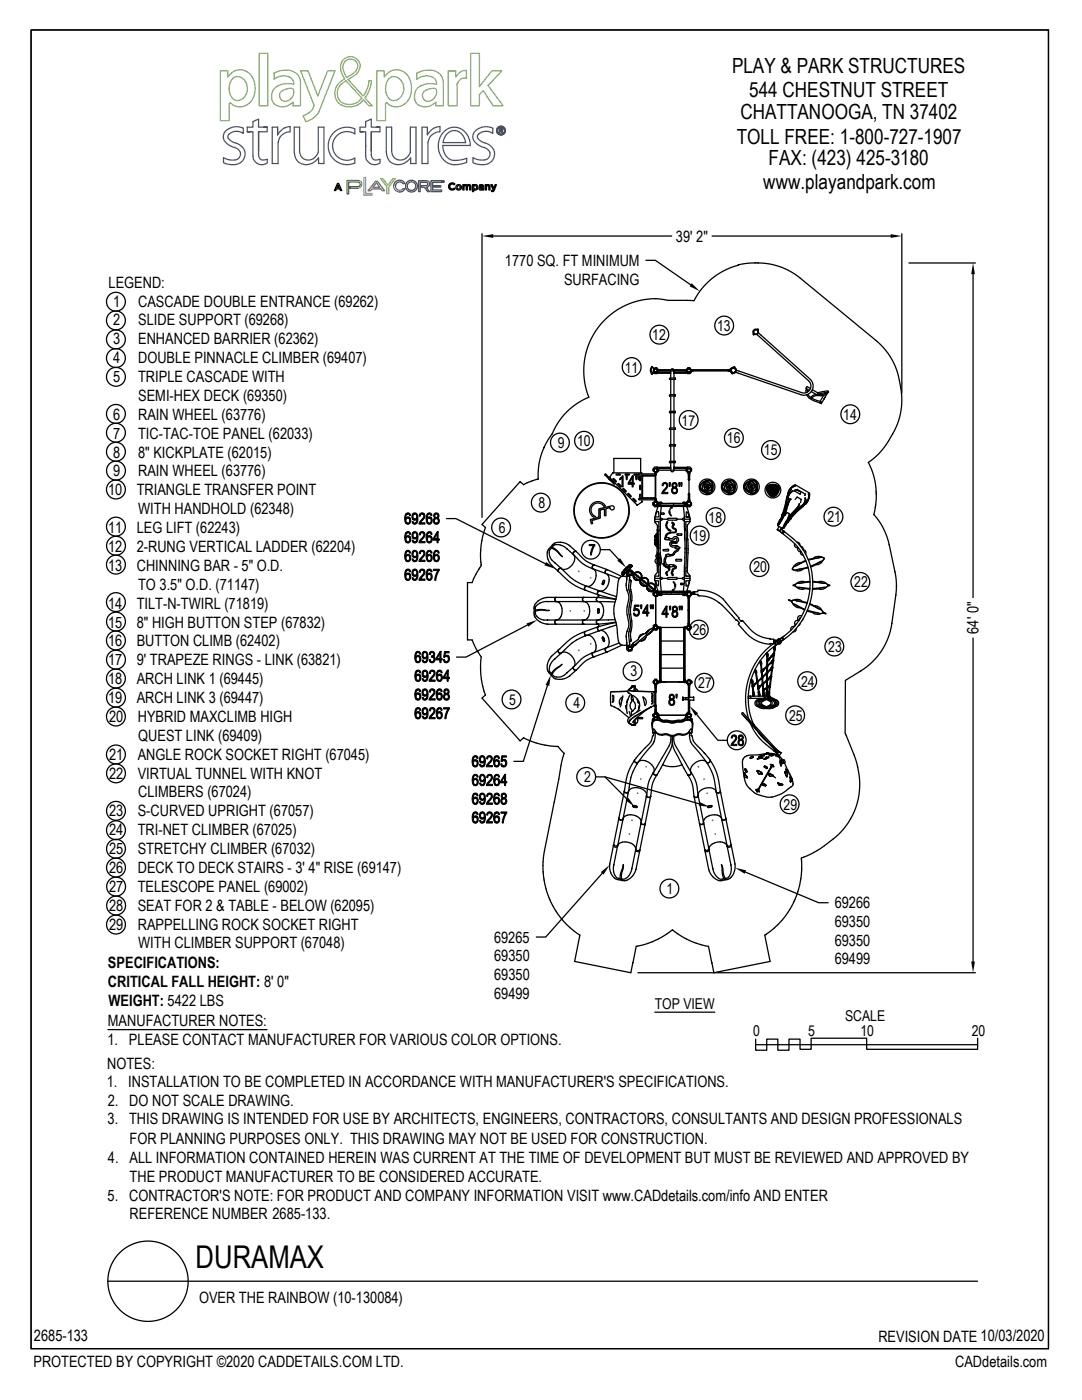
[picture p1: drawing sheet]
<svg xmlns="http://www.w3.org/2000/svg" width="216mm" height="279mm" viewBox="0 0 216 279" stroke-linecap="round" stroke-linejoin="round" font-family="sans-serif">
<defs><g id="words">
<text font-size="6.3" x="39" y="253">DURAMAX</text>
<g font-size="4.2">
<text x="146.1" y="14.6">PLAY &amp; PARK STRUCTURES</text>
<text x="147.7" y="23.7">CHATTANOOGA, TN 37402</text>
<text x="149.5" y="19.3">544 CHESTNUT STREET</text>
<text x="147" y="28.7">TOLL FREE: 1-800-727-1907</text>
<text x="153.4" y="33">FAX: (423) 425-3180</text>
<text x="152.3" y="37.6">www.playandpark.com</text>
</g>
<g font-size="3.1">
<text x="100.8" y="53.1">1770 SQ. FT MINIMUM</text>
<text x="134.9" y="48.2">39' 2&quot;</text>
<text x="21.7" y="57.4">LEGEND:</text>
<text x="112.5" y="56.9">SURFACING</text>
<text x="22.6" y="61.2">1</text>
<text x="22.6" y="64.9">2</text>
<text x="27.6" y="61.2">CASCADE DOUBLE ENTRANCE (69262)</text>
<text x="27.6" y="64.9">SLIDE SUPPORT (69268)</text>
<text x="22.6" y="68.7">3</text>
<text x="27.6" y="68.7">ENHANCED BARRIER (62362)</text>
<text x="22.6" y="72.5">4</text>
<text x="22.6" y="76.3">5</text>
<text x="27.6" y="72.5">DOUBLE PINNACLE CLIMBER (69407)</text>
<text x="27.6" y="76.3">TRIPLE CASCADE WITH</text>
<text x="22.6" y="83.8">6</text>
<text x="27.6" y="80">SEMI-HEX DECK (69350)</text>
<text x="27.6" y="83.8">RAIN WHEEL (63776)</text>
<text x="22.6" y="87.6">7</text>
<text x="27.6" y="87.6">TIC-TAC-TOE PANEL (62033)</text>
<text x="22.6" y="91.3">8</text>
<text x="22.6" y="95.1">9</text>
<text x="27.6" y="91.3">8&quot; KICKPLATE (62015)</text>
<text x="27.6" y="95.1">RAIN WHEEL (63776)</text>
<text x="21.6" y="98.8">10</text>
<text x="27.3" y="98.8">TRIANGLE TRANSFER POINT</text>
<text x="21.6" y="106.4">11</text>
<text x="27.3" y="106.4">LEG LIFT (62243)</text>
<text x="27.6" y="102.6">WITH HANDHOLD (62348)</text>
<text x="21.6" y="110.2">12</text>
<text x="21.6" y="113.9">13</text>
<text x="27.3" y="110.2">2-RUNG VERTICAL LADDER (62204)</text>
<text x="27.3" y="113.9">CHINNING BAR - 5&quot; O.D.</text>
<text x="27.6" y="117.7">TO 3.5&quot; O.D. (71147)</text>
<text x="21.6" y="121.5">14</text>
<text x="21.6" y="125.2">15</text>
<text x="27.3" y="121.5">TILT-N-TWIRL (71819)</text>
<text x="27.3" y="125.2">8&quot; HIGH BUTTON STEP (67832)</text>
<text x="21.6" y="129">16</text>
<text x="27.3" y="129">BUTTON CLIMB (62402)</text>
<text x="195.3" y="126.5" transform="rotate(-90 195.3 126.5)">64' 0&quot;</text>
<text x="21.6" y="132.8">17</text>
<text x="21.6" y="136.5">18</text>
<text x="27.3" y="132.8">9' TRAPEZE RINGS - LINK (63821)</text>
<text x="27.3" y="136.5">ARCH LINK 1 (69445)</text>
<text x="21.6" y="140.3">19</text>
<text x="27.3" y="140.3">ARCH LINK 3 (69447)</text>
<text x="21.8" y="144.1">20</text>
<text x="27.5" y="144.1">HYBRID MAXCLIMB HIGH</text>
<text x="27.6" y="147.8">QUEST LINK (69409)</text>
<text x="21.8" y="151.6">21</text>
<text x="21.8" y="155.4">22</text>
<text x="27.5" y="151.6">ANGLE ROCK SOCKET RIGHT (67045)</text>
<text x="27.5" y="155.4">VIRTUAL TUNNEL WITH KNOT</text>
<text x="27.6" y="159.1">CLIMBERS (67024)</text>
<text x="21.8" y="162.9">23</text>
<text x="21.8" y="166.7">24</text>
<text x="27.5" y="162.9">S-CURVED UPRIGHT (67057)</text>
<text x="27.5" y="166.7">TRI-NET CLIMBER (67025)</text>
<text x="21.8" y="170.4">25</text>
<text x="27.5" y="170.4">STRETCHY CLIMBER (67032)</text>
<text x="21.8" y="174.2">26</text>
<text x="21.8" y="178">27</text>
<text x="27.5" y="174.2">DECK TO DECK STAIRS - 3' 4&quot; RISE (69147)</text>
<text x="27.5" y="178">TELESCOPE PANEL (69002)</text>
<text x="21.8" y="181.7">28</text>
<text x="21.8" y="185.5">29</text>
<text x="27.5" y="181.7">SEAT FOR 2 &amp; TABLE - BELOW (62095)</text>
<text x="27.5" y="185.5">RAPPELLING ROCK SOCKET RIGHT</text>
<text x="166.6" y="181.3">69266</text>
<text x="166.6" y="185">69350</text>
<text x="27.6" y="189.3">WITH CLIMBER SUPPORT (67048)</text>
<text x="98.6" y="188.1">69265</text>
<text x="98.6" y="191.9">69350</text>
<text x="166.6" y="188.7">69350</text>
<text x="21.5" y="197">CRITICAL FALL HEIGHT: 8' 0&quot;</text>
<text x="21.5" y="193.2">SPECIFICATIONS:</text>
<text x="98.6" y="195.6">69350</text>
<text x="166.6" y="192.5">69499</text>
<text x="21.6" y="200.7">WEIGHT: 5422 LBS</text>
<text x="98.6" y="199.3">69499</text>
<text x="21.5" y="208.6">1. PLEASE CONTACT MANUFACTURER FOR VARIOUS COLOR OPTIONS.</text>
<text x="21.5" y="204.8">MANUFACTURER NOTES:</text>
<text x="21.4" y="213.3">NOTES:</text>
<text x="21.3" y="217">1. INSTALLATION TO BE COMPLETED IN ACCORDANCE WITH MANUFACTURER'S SPECIFICATIONS.</text>
<text x="21.5" y="220.8">2. DO NOT SCALE DRAWING.</text>
<text x="21.5" y="224.4">3. THIS DRAWING IS INTENDED FOR USE BY ARCHITECTS, ENGINEERS, CONTRACTORS, CONSULTANTS AND DESIGN PROFESSIONALS</text>
<text x="21.5" y="232.1">4. ALL INFORMATION CONTAINED HEREIN WAS CURRENT AT THE TIME OF DEVELOPMENT BUT MUST BE REVIEWED AND APPROVED BY</text>
<text x="25.9" y="228.3">FOR PLANNING PURPOSES ONLY. THIS DRAWING MAY NOT BE USED FOR CONSTRUCTION.</text>
<text x="21.5" y="239.6">5. CONTRACTOR'S NOTE: FOR PRODUCT AND COMPANY INFORMATION VISIT www.CADdetails.com/info AND ENTER</text>
<text x="25.9" y="235.8">THE PRODUCT MANUFACTURER TO BE CONSIDERED ACCURATE.</text>
<text x="25.9" y="243.4">REFERENCE NUMBER 2685-133.</text>
<text x="39.7" y="260">OVER THE RAINBOW (10-130084)</text>
<text x="6.8" y="267.7">2685-133</text>
<text x="175.3" y="267.8">REVISION DATE 10/03/2020</text>
<text x="6.7" y="272.8">PROTECTED BY COPYRIGHT ©2020 CADDETAILS.COM LTD.</text>
<text x="190.6" y="272.8">CADdetails.com</text>
</g>
<g font-size="3">
<text x="130.2" y="67.9">12</text>
<text x="143.1" y="66">13</text>
<text x="124.7" y="74.4">11</text>
<text x="168.3" y="83.8">14</text>
<text x="111.3" y="89.4">9</text>
<text x="115.1" y="89">10</text>
<text x="136" y="84.9">17</text>
<text x="145" y="88.5">16</text>
<text x="152.4" y="90.9">15</text>
<text x="107.5" y="101.3">8</text>
<text x="99.6" y="106.3">6</text>
<text x="138.2" y="107.9">19</text>
<text x="141.4" y="104.3">18</text>
<text x="165.1" y="104.2">21</text>
<text x="150.3" y="114.2">20</text>
<text x="170.5" y="117.2">22</text>
<text x="138.2" y="126.7">26</text>
<text x="165.3" y="130.1">23</text>
<text x="125.8" y="135">3</text>
<text x="139.3" y="137.4">27</text>
<text x="159.9" y="137">24</text>
<text x="101.6" y="140.6">5</text>
<text x="114.4" y="141.3">4</text>
<text x="157.4" y="143.8">25</text>
<text x="116.6" y="156.1">2</text>
<text x="156.3" y="161.6">29</text>
<text x="133" y="178.4">1</text>
<text x="130.7" y="201.4">TOP VIEW</text>
<text x="168.6" y="203.7">SCALE</text>
<text x="150.3" y="206.7">0</text>
<text x="161.3" y="206.7">5</text>
<text x="171.7" y="206.7">10</text>
<text x="193.9" y="206.7">20</text>
</g>
</g></defs>
<g fill="none" stroke="#000" stroke-width=".25">
<path d="M6.2 6h203v263.2h-203zM67.3 36.6h.3l.6 1.4h-.3l-.1-.3h-.7l-.1 .3h-.3zM67.4 36.9l.3 .6h-.5zM89.7 36.7a.8 .8 0 0 1 1.1 0l-.2 .2a.49 .49 0 0 0-.7 0 .49 .49 0 0 0 0 .7 .49 .49 0 0 0 .7-.1l.2 .2a.73 .73 0 0 1-1.1 .1 .73 .73 0 0 1 0-1.1zM91.8 37.4h.1M92.4 36.9h.2v.1l.4-.2 .2 .2a.39 .39 0 0 1 .5-.2 .39 .39 0 0 1 .3 .4v.7h-.3v-.6a.23 .23 0 0 0-.2-.2 .23 .23 0 0 0-.2 .2v.6h-.3v-.6a.22 .22 0 0 0-.2-.2 .22 .22 0 0 0-.2 .2v.6h-.2zM94.3 36.9h.2v.1a.5 .5 0 0 1 .7 0 .5 .5 0 0 1 0 .7 .5 .5 0 0 1-.7 .1v.4h-.2zM95.7 36.9a.51 .51 0 0 1 .5-.1 .51 .51 0 0 1 .3 .5v.6h-.2v-.1a.38 .38 0 0 1-.6 .1 .38 .38 0 0 1 0-.6h.6l-.2-.2h-.4zM95.8 37.5h.5a.23 .23 0 0 1-.2 .3 .23 .23 0 0 1-.3-.3zM96.8 36.9h.3v.1a.38 .38 0 0 1 .4-.2 .38 .38 0 0 1 .3 .4v.7h-.3v-.6a.23 .23 0 0 0-.2-.2 .23 .23 0 0 0-.2 .2v.6h-.3zM98 36.9h.2l.3 .7 .3-.7h.2l-.6 1.3h-.4l.1-.2 .3-.1zM96.2 46.6v56.7"/>
<path d="M98.4 47.1h35.6M128.9 52h1.9l7 4.8M130.8 59.6h.1M133.3 59.9h.1M137.1 59.9h.1M142.1 47.1h35.6M147.3 52.9h.1M150.6 52.5h.1M150.7 52.5h.1M151.1 52.5h.1M151.3 52.5h.1M159.7 55.5h.1"/>
<path d="M179.9 46.6v31.8M181.4 52.5h13.2M194.2 54.7v64.6M117.5 79.3h.1M130.1 73.2a1.09 1.09 0 0 0 0 1.5M130.2 73.3l-.2 .5 .2 .7M130.5 73.7l.6-.2a.44 .44 0 0 1 0 .6v.5h-.4l-.4-.4zM130.6 74.2l-.5 .5zM130.6 73.6l-.5-.5 .5 .6M130.8 73.6a.36 .36 0 0 0-.3 .3 .36 .36 0 0 0 .3 .4M130.8 74.3h.1M130.8 73.5v-.1v.2a.34 .34 0 0 0-.3 .3 .34 .34 0 0 0 .3 .4v.1v-.1"/>
<path d="M130.8 73.5v.1M130.9 73.4a.57 .57 0 0 1 .3 .5 .57 .57 0 0 1-.3 .5v-.2a.32 .32 0 0 0 .3-.3 .32 .32 0 0 0-.3-.3zM131.1 74.5h2.7M131.1 74.3h2.7M131.2 73.8l-.1-.2a.44 .44 0 0 0-.6 0 .44 .44 0 0 0 0 .7l.2 .2a.44 .44 0 0 0 .5-.5M131.6 73.8v.3l-.4-.1v-.2h5.5M131.6 74l5.5 .1M133.6 75.4h1.1v.3h-1.1zM133.6 78.8h1.1v.2h-1.1zM133.6 75.6v.1h.2v3.1M133.6 78.9v.1l.2 .1M133.8 75.4v-1.5a.32 .32 0 0 1 .4-.3 .32 .32 0 0 1 .3 .3v1.5"/>
<path d="M133.8 79v3.1M134.5 74.5h2.7M134.5 79v3.1M134.5 74.3h2.7M134.7 75.7h-.2v3.1M134.7 75.6v.1M134.7 78.9l-.2 .2M136.7 74.1v-.3h.4v.3M137.1 73.8l.1-.2a.41 .41 0 0 1 .5-.1 .41 .41 0 0 1 .1 .6l-.2 .4a.44 .44 0 0 1-.5-.5M137.2 73.5a.71 .71 0 0 1 .8 .7l-.3 .4h-.5v-.5a.46 .46 0 0 1 0-.6zM137.9 74h7.4M137.9 73.8v.3"/>
<path d="M138.3 73.8v.3M138.5 60h.1M145.3 74l.5 .2M145.3 73.8l.1 .1-.1 .1M145.3 74h.1M145.3 73.8h-7.5a.39 .39 0 0 0-.4-.4 .39 .39 0 0 0-.3 .5l.3 .6a.44 .44 0 0 0 .5-.5M145.3 73.8h.1M145.5 73.8h-.2M145.5 73.8h.1M145.5 74.1h.1M145.6 74.1h.1M145.8 73.7a.6 .6 0 0 1 .9-.3 .6 .6 0 0 1 0 1 .6 .6 0 0 1-.9-.2"/>
<path d="M145.8 73.7l-.3 .1M145.8 73.7h.1M145.8 73.7v.4M145.8 73.7v.5M146.2 74.4l-.1 .2zM146.3 74.4h-.1M146.4 73.3a.6 .6 0 0 0-.6 .4 .6 .6 0 0 0 .3 .7M146.5 73.4v-.2v.3a.46 .46 0 0 0-.6 .3 .46 .46 0 0 0 .3 .5l-.2 .2h.1M146.5 73.4a.5 .5 0 0 1 .3 .6 .5 .5 0 0 1-.5 .4M146.6 73.4v.1a.5 .5 0 0 1 .2 .6 .5 .5 0 0 1-.5 .3M146.6 73.2l-.1 .2zM147.4 74.5h.1"/>
<path d="M150.5 66.7h.1M151 66.7l10.4 9.3a1.4 1.4 0 0 1 .2 1.7 1.4 1.4 0 0 1-1.6 .7l-13.2-4.5M151.2 65.8a.6 .6 0 0 0-.8 .1 .6 .6 0 0 0 0 .7M151.2 65.8v-.1l-.1 .2a.46 .46 0 0 0-.6 .1 .46 .46 0 0 0 0 .6l-.2 .1h.1M151.2 65.9l.2-.1-.2 .1a.53 .53 0 0 1 0 .7 .53 .53 0 0 1-.7 .1l-.1 .1 .1-.1M151.2 65.9v.1M151.2 66a.5 .5 0 0 1 0 .6 .5 .5 0 0 1-.6 .1M151.3 66.4l10.3 9.3a1.84 1.84 0 0 1 .4 2.3 1.84 1.84 0 0 1-2.2 .8l-13.1-4.5M151.8 66.9h.1M160.8 77.5l.3-.3 .6 .3M160.8 77.5h.1M160.8 77.5l.7 .4"/>
<path d="M160.9 77.6l-.1 .8M161 78.8a3.9 3.9 0 0 0 2.8 1.6M161.2 77.7l-.1 .6M161.2 78.7l.7 .8M161.9 78.1h.1M161.9 78.2l1.1 .6M162 79.5l1.9 .7M162 79.4l-.1 .1M162.1 77.8h.1M162.2 77.8l1 .6M162.8 78.7l-.7 .3-.3 .3M163.2 78.4h.1"/>
<path d="M163.2 78.5l-.2 .3M164.3 78.9l-.7 1.2M164.5 79.6l-.6 .9M164.5 79.6h.1M164.6 79.3l-.1 .3M164.6 79.3h.1M164.7 78.4l-.2 .2M164.9 78.3l-.8 .4h-1l1.9-.4 .2 .1a2.22 2.22 0 0 1-2.3 .6l-.5 .1-.4 .3M165.1 78.5l-.5 .8M165.2 78.3l.1-.2-.3-.1-1.9 .4M174.8 68h.1M179.5 75.9h.1"/>
<path d="M179.7 77.5h.1M103.8 96.1h.1M104.5 96.7h.1M105.2 96.4h.1M106.1 96h.1M107.3 95.6h.1M107.4 95.6l-2.9 1.1-.7-.6-7.6 8.6 .7 .6a15.7 15.7 0 0 0-.9 7.6l-1 1.7-.8 1.7h-.9v11.4h.9l.8 1.9 1 1.5a15.7 15.7 0 0 0 .9 7.6l-.7 .6 7.6 8.6 .7-.7a15.5 15.5 0 0 0 6.8 1.8M107.4 95.6h.1M108.5 89.3a13.1 13.1 0 0 0-1.1 6.3M108.5 89.3h.1M108.6 89.3h-.1M108.6 89.3h.1"/>
<path d="M110.2 86.6a13.3 13.3 0 0 1 7.3-7.3 14.3 14.3 0 0 1 15-19.5l.8 .1 5.2 .1a14 14 0 0 1 21.2-4.5l15.1 12.5a13.9 13.9 0 0 1 4.9 9.5 14.4 14.4 0 0 1-2.8 11.1l-1.4 1.8-2.2 1.9M110.2 86.6l-1.6 2.7M110.2 86.6h.1M120.7 94.6h.2l1.8 1.8v.2h-.2l-1.8-1.8zM121.5 95.6l.2 .2M121.7 95.4l.2 .2M121.8 95.5l-.2 .2zM122.2 94.4l-.6 .9 5.5 5.5M122.2 94.4h.1M122.3 94.4h5.7M122.3 95.5l.6 .5v.2h-.1zM122.5 94.4v-2.9h5.3v2.9"/>
<path d="M123 94.6h.8v.2h-.8zM123.3 96.5h.2l.4 .6-.6-.4zM124.3 97.5h.2l.4 .6h-.1zM124.7 94.6h.8l.1 .1-.8 .1zM125.3 98.5h.2l.4 .6-.6-.4zM126.3 99.5l.6 .4v.2h-.2zM126.5 94.6h.8l.1 .1-.8 .1zM127.4 94.6h3.3v.1l-3.1 .1zM127.4 99.6l3.3-.1v.2l-3.1 .1zM127.6 95.1l.3 .1-.1 .7h-.2zM127.6 96.9l.3 .1v.6l-.2 .1zM127.7 99.5l-.1-.7 .1-.2 .2 .2-.1 .7"/>
<path d="M128 94.4l.1 .2M128 94.4h.1M128.1 99.8l-.1 .4M128.1 94.8v.1M128.1 94.9v4.6M128.2 95h2.6v4.4h-2.6zM130.3 93.5l.4-.3h.4v.4a.44 .44 0 0 1 0 .7 .73 .73 0 0 1-.8-.8zM130.5 93.9h-.2v.1l.4 .2 .1 .6 .1-.1v-.5M130.5 93.8h-.2a.58 .58 0 0 1 .6-.3 .58 .58 0 0 1 .5 .5l-.4 .2-.1 .2M130.7 94.6h.1M130.7 99.7v.1M130.8 94.2l-.1 .1"/>
<path d="M130.8 94.9h-2.7h2.7v4.5l-2.7 .1h2.7M130.8 94.8v.1M130.8 94.2v6M130.8 94.2h.1M130.8 99.5h.1M130.9 99.9l.1 .2 .3 .3v.1h-.1M131.1 93.5h2.7M131.1 93.3h2.7M131.2 93.8h6l.3 .4M131.2 93.8v.1M131.2 93.9l-.3 .3M133.6 92.2v.1h.2v1.5a.32 .32 0 0 0 .4 .4 .32 .32 0 0 0 .3-.3"/>
<path d="M133.6 82.1h1.1v.2h-1.1zM133.6 85.4h1.1v.3h-1.1zM133.6 88.7h1.1v.3h-1.1zM133.6 92.1h1.1v.2h-1.1zM133.6 82.2v.1l.2 .1v3M133.6 85.5v.2h.2M133.6 88.9v.1h.2v3.1M133.8 85.7v3M134.5 93.8v.1M134.5 93.5h2.7M134.5 93.3h2.7M134.5 85.7v3"/>
<path d="M134.7 82.3l-.2 .1v3M134.7 92.3h-.2v1.5M134.7 82.3h.1M134.7 85.6l-.2 .1M134.7 88.9l-.2 .1v3.1M134.7 92.2v.1M137.2 93.2h.5l.3 .3a.6 .6 0 0 1-.3 .6 .6 .6 0 0 1-.7 0zM137.4 94.2a.44 .44 0 0 1-.5-.5 .61 .61 0 0 1 .6-.2 .61 .61 0 0 1 .5 .5l-.4 .2M137.4 94.2h.1M137.4 98.6l.1-.1 .1 .1M137.4 98.6l-.1 1.5M137.4 95.7l.1 .2 .1-.2"/>
<path d="M137.4 95.7l-.1-1.4 .1-.1a.34 .34 0 0 1 .2 .6v.9M137.4 95.7l.1 .1 .1-.1M137.4 98.6h.1M137.4 95.7h.1M137.5 94.2v6l-.3 .3h-6M137.5 94.2h.1M137.6 98.6l.1 1.4-.2 .1h-.2M137.6 98.6h.1M137.6 95.7h.1M139.9 96.5l.2-.2a1.19 1.19 0 0 1 1.3-.5 1.19 1.19 0 0 1 .9 1 1.17 1.17 0 0 1-.2 1.3 1.17 1.17 0 0 1-1.2 .3 1.31 1.31 0 0 1-1.1-1.7zM140.2 96.4a1.3 1.3 0 0 1 1.8-.2 1.62 1.62 0 0 1-.4 2.2 1.67 1.67 0 0 1-1.9-1.4zM140.2 96.5a1.25 1.25 0 0 1 1.7-.3 1.58 1.58 0 0 1-.3 2.2 1.61 1.61 0 0 1-1.8-1.4z"/>
<path d="M140.5 96.5a.74 .74 0 0 1 .7-.4 .74 .74 0 0 1 .6 .6 .79 .79 0 0 1 .2 1 .79 .79 0 0 1-.9 .3 .78 .78 0 0 1-.9-.3 .78 .78 0 0 1 .1-1zM140.5 96.5a.7 .7 0 0 1 .7-.3 .7 .7 0 0 1 .6 .5 .75 .75 0 0 1 .1 1 .75 .75 0 0 1-.8 .3 .74 .74 0 0 1-.9-.3 .74 .74 0 0 1 .2-1zM144.4 96.5l.2-.2a1.18 1.18 0 0 1 1.2-.5 1.18 1.18 0 0 1 .9 1 1.16 1.16 0 0 1-.2 1.3 1.16 1.16 0 0 1-1.2 .3 1.31 1.31 0 0 1-1.1-1.7zM144.6 96.4a1.29 1.29 0 0 1 1.8-.2 1.62 1.62 0 0 1-.4 2.2 1.66 1.66 0 0 1-1.8-1.4zM144.6 96.5a1.25 1.25 0 0 1 1.8-.3 1.59 1.59 0 0 1-.4 2.2 1.61 1.61 0 0 1-1.8-1.4zM144.9 96.5a.7 .7 0 0 1 .8-.3 .7 .7 0 0 1 .5 .5 .74 .74 0 0 1 .2 1 .74 .74 0 0 1-.9 .3 .74 .74 0 0 1-.9-.3 .74 .74 0 0 1 .2-1zM145.1 96.3a.81 .81 0 0 1 1.3 .7 .73 .73 0 0 1-.1 .8 .73 .73 0 0 1-.8 .2 .78 .78 0 0 1-.9-.3 .78 .78 0 0 1 .1-1zM148.8 96.5a1.35 1.35 0 0 1 2.2-.1 1.55 1.55 0 0 1-.7 2.1 1.48 1.48 0 0 1-1.7-1.8zM149 96.4a1.3 1.3 0 0 1 1.8-.2 1.62 1.62 0 0 1-.3 2.2 1.67 1.67 0 0 1-1.9-1.4zM149 96.5a1.25 1.25 0 0 1 1.8-.3 1.58 1.58 0 0 1-.3 2.2 1.61 1.61 0 0 1-1.9-1.4zM149.3 96.5a.74 .74 0 0 1 .8-.4 .74 .74 0 0 1 .6 .6 .79 .79 0 0 1 .1 1 .79 .79 0 0 1-.9 .3 .78 .78 0 0 1-.9-.3 .78 .78 0 0 1 .2-1zM149.5 96.4a.77 .77 0 0 1 .8-.1 .77 .77 0 0 1 .5 .7 .7 .7 0 0 1-.1 .8 .7 .7 0 0 1-.8 .2 .74 .74 0 0 1-.8-.3 .74 .74 0 0 1 .1-1z"/>
<path d="M153.1 97a1.67 1.67 0 0 1 2.4 .3 1.7 1.7 0 0 1-1.4 1.9 1.67 1.67 0 0 1-1-2.2zM153.2 97a1.61 1.61 0 0 1 2.2 .3 1.63 1.63 0 0 1-1.3 1.8 1.63 1.63 0 0 1-.9-2.1zM153.2 97.2a1.28 1.28 0 0 1 2 .1 1.27 1.27 0 0 1-1 1.7 1.28 1.28 0 0 1-1-1.8zM153.3 97.2a1.28 1.28 0 0 1 1.9 .1 1.28 1.28 0 0 1-1 1.6 1.27 1.27 0 0 1-.9-1.7zM153.4 97.4a.91 .91 0 0 1 1.6-.1 1.05 1.05 0 0 1-.5 1.5 1.16 1.16 0 0 1-1.2-1.2zM153.4 97.4a1 1 0 0 1 1.5-.3 1.14 1.14 0 0 1-.4 1.6 1.13 1.13 0 0 1-1.2-1.1zM153.7 97.4a.66 .66 0 0 1 .8-.4 .66 .66 0 0 1 .4 .8 .64 .64 0 0 1-.2 .7 .64 .64 0 0 1-.8-.1 .58 .58 0 0 1-.5-.4 .58 .58 0 0 1 .3-.6zM153.8 97.2a.61 .61 0 0 1 .8-.1 .61 .61 0 0 1 .3 .7 .61 .61 0 0 1-.2 .7 .61 .61 0 0 1-.8-.1 .62 .62 0 0 1-.5-.5 .62 .62 0 0 1 .4-.7zM154.1 97.7h.1M154.1 97.9h.1M154.2 97.7h.1M154.2 97.9v.1"/>
<path d="M154.2 97.7h-.1M154.4 97.8h.1M156.9 99.9l-.2 1.4zM157 99.3l-.9 3.4M157 99.8l.3-1.7-.3 1.8M157 99.3h.1M157.2 98.7l-.2 .6M157.2 98.7h.1M157.3 99.4l-.1 .2 .1-.2M157.3 99.5a.54 .54 0 0 0-.2 1M157.3 99.5h.1M157.4 99.5h-.1"/>
<path d="M157.4 99.5h.1M157.4 99.5l-.3 1M157.4 98.1l-.4 1.6M157.4 98.2h.1M157.4 98.2l-.3 1.5M157.5 97.8l.1-.2a1.35 1.35 0 0 1 1.1-.8l2.8 1.6a1.89 1.89 0 0 1-.5 1.9l.4-.9v-.7M157.5 98.2h.1M157.7 97.7l-.3 .2v.3M157.7 97.7h.1M157.8 97.7h.1M157.8 99.6l-.5 .7-.8 2.4 .2-.6M157.8 99.6l-.5 .9-.7 2.2"/>
<path d="M157.8 99.6l-.6 1.3M157.8 97.7l-.3 .5M158.2 98a1.73 1.73 0 0 0-1 1.6v-.3M158.2 98a1.77 1.77 0 0 0-.9 1.4M158.2 98h.1M158.3 98a1.66 1.66 0 0 0-1 1.4M158.5 97l-.6 .3-.4 .4M158.5 97l-.9 .7M158.5 97h.1M158.5 97l-.8 .7M158.6 97.8l.2-.1 1 .5-.1 .4-1.1-.6zM158.7 99.7l.4-.5 .8 .5-.2 .6"/>
<path d="M159 97.8l.1-.1 1.6 .9M159.1 97.7h.1M159.4 98h.1M160.7 98.6l-.2 .3M160.7 99.4v.1M160.7 99.4h.1M160.7 99.4a2.11 2.11 0 0 1-1.3 2l-2.2 2.4M160.7 99.5l-.2 .7-.5 .7M160.7 98.6h.1M161 99.9h.1M161 99.8h.1M161 99.8v.1"/>
<path d="M161 99.9v.1a.47 .47 0 0 1-.4 .6M161 99.9l-.6 .8M161.3 98.7v.7l-.3 .7M161.3 98.6l.1 .1M161.3 98.6v.1M161.4 98.7h.1M161.4 98.6h-.1M161.4 98.6v.1M161.4 98.6h.1M161.4 98.7v.7l-.4 .8M163.6 80.4l.3 .1M163.7 80.4l.2 .1"/>
<path d="M163.9 80.5h.1M173.3 92.3a13.2 13.2 0 0 1 1.5 5.9M173.3 92.3h.1M174.8 98.2v.4M174.8 98.2h.1M174.8 98.6l-.1 2.2M174.8 98.6h.1M177.3 88h.1M178.1 86.6h.1M89.1 103.5h1.9l17.8 9M93.3 116.3h.1M94.2 116.3h.1"/>
<path d="M94.5 115.5h.1M95 114.6h.1M95.6 113.6h.1M95.7 113.3h.1M95.9 110.1h.1M95.9 109.7h.1M95.9 112.2h.1M96 112.7h.1M96 112.9h.1M96.1 107.9h.1M96.2 104.7h.1M96.9 105.3h.1"/>
<path d="M110 109.4a1.98 1.98 0 0 0 .7 2.9l1.3 1.1M110.2 109.2a1.57 1.57 0 0 1 2.3-.2l.7 .6M110.2 109.2l.9 .7 1.1 1.2a6.3 6.3 0 0 0-2.2-1.7M110.2 109.2h-.2v.2M111 119.2a.46 .46 0 0 0-.1 .8l.1 .1M111 119.2h5.5M111 119.2a.46 .46 0 0 0-.3 .5 .46 .46 0 0 0 .3 .3l-.1 .1M111 119.2h-1.7a2.62 2.62 0 0 0-2.7 2.2v.9M111.4 114h.1M111.9 113.4a.46 .46 0 0 0-.4 .2 .46 .46 0 0 0-.1 .4M111.9 113.4l.3 .3a11.6 11.6 0 0 0 4.3 3.1l.5 .2a.44 .44 0 0 0-.3 .3 .44 .44 0 0 0 .1 .5 12 12 0 0 1-5.4-3.8M112 113.4v.1a.45 .45 0 0 0-.5 .1 .45 .45 0 0 0-.1 .4"/>
<path d="M113.2 109.6h.1M113.2 109.6l1.2 1M114.3 110.6l.1 .1M114.3 110.6l.1-.2a.43 .43 0 0 1 .5-.4l.6 .5a6.1 6.1 0 0 0 3.1 2.2M114.4 110.6h.1M114.4 110.6v.1M114.4 110.7a7.9 7.9 0 0 0 3.8 2.8h.1a.45 .45 0 0 1-.1-.5 .45 .45 0 0 1 .4-.3M114.4 110.7h.1a.45 .45 0 0 1 0-.5 .45 .45 0 0 1 .5-.1l-1.3-1.1a2.6 2.6 0 0 0-3.5-.2l-.6 .7a2.56 2.56 0 0 0 .6 3.4l1.2 1.2M114.5 110.8a2.18 2.18 0 0 1-2.1 2.9l-.4-.2M115.5 114h.1M116.5 119.2h2.8a.45 .45 0 0 0-.3 .4 .45 .45 0 0 0 .3 .4h-.2M116.5 119.2a.47 .47 0 0 0-.1 .8h2.7"/>
<path d="M116.5 119.2a.47 .47 0 0 0 0 .9M116.5 119.2h.1M116.7 117.1l.3-.1 2.6 1a.43 .43 0 0 0-.3 .3 .43 .43 0 0 0 .1 .4l-2.7-.9-.1-.4zM118.1 100.7a1.68 1.68 0 0 1 2.7 .3h-.3a1.4 1.4 0 0 0-2.3-.1 1.4 1.4 0 0 0 .6 2.2 .82 .82 0 0 1-1-.7l-.1-1zM118.3 112.9l.3-.2 2.6 1a.45 .45 0 0 0-.4 .3 .45 .45 0 0 0 .1 .4l-2.6-.9-.2-.3zM118.4 113.5a2.14 2.14 0 0 1-.2 3.1l-.5 .3-.6 .1M118.6 112.7v.1M119.2 119.2a.48 .48 0 0 0-.1 .8M119.2 119.2h.1M119.3 119.2h.1M119.3 119.2l3.6 .4M119.3 118.7h.1"/>
<path d="M119.4 119.2h-.2M119.4 119.2h.1M119.4 118.7l3.5 .9M119.4 118.7v.5M119.4 118.7h.1M119.5 117.9l3.5 1.2M119.5 117.9l-.1 .1a.44 .44 0 0 0-.1 .7M119.5 101.6l2.5-.6a.42 .42 0 0 1 .6 .2 .42 .42 0 0 1-.4 .6 .42 .42 0 0 1-.5-.5l-.8 .2v1.4h-.3v-1.3l-.8 .2v1.6l-1.7 .5 .2 .6h-.3l-.2-.8 1.7-.5zM119.8 109.7h1.9l1.8 2M120.2 116.6h.1M120.4 115.9h.2l-.2 .6a.15 .15 0 0 1-.2 .2 .15 .15 0 0 1 0-.3zM120.5 116.3h.1"/>
<path d="M120.5 115.8l.1 .2v.3l-.4 .3M121 114.5a2.2 2.2 0 0 1-.7 3.4l-.6 .1M121.2 113.7a.46 .46 0 0 0-.4 .3 .46 .46 0 0 0 .1 .5l2.7 1M121.2 113.7h.1M121.2 113.7l2.9 1.3M123.2 117.6l-.2 1.7a7.8 7.8 0 0 0 .1 5.7l.1 1.1M123.2 117.6h.1M124.1 114.6l.1 .2M124.1 114.6h.1M124.2 114.3h.1M124.2 114.3l-.1 .3M124.2 114.8h.1"/>
<path d="M124.3 114.8h.1M124.8 113.5l-.7 .7M124.8 113.5l-.3 .3-.1 .5M124.8 113.4l-.2 .4M124.9 116.8h.1M125 115l.1 .6M125 115h-.8a1.23 1.23 0 0 0-.9 1.4l-.1 1.2M125 115h.1M125 115h.5M125.1 114.1l.3-.3a.59 .59 0 0 1 .6 .3 .59 .59 0 0 1 0 .7l-1-.2zM125.1 115.6h.1M125.1 114.8v.2"/>
<path d="M125.1 115.1l-.1 1.4a4.2 4.2 0 0 0 .4 2.2l.1 .5a8.2 8.2 0 0 0 0 5.1l-.1 .8-.4 1.5 .1 2.1M125.1 114.8h.1M125.1 114.8h.2M125.1 113.2l-.3 .3M125.1 114.6v.2M125.2 113.2l-.3 .5a.57 .57 0 0 0-.5 .6l-.3-.1v.4M125.3 113.9l.2 .2h-.1l-.2-.1M125.3 114.8v.2M125.3 114.6v.2M125.3 115h.2M125.4 116.9l.4 2.7M125.4 116.9h.1"/>
<path d="M125.5 115l.2 .2-.3 1.7M125.5 113.8l.4-.1 .4 .4-.4 .8h-.3l-.2-.3-.1-.3zM125.5 115h.1M125.5 112.9l.2 .2-.6 .1M125.5 112.8l-.6 .5M125.6 115.7l.3 .2M125.6 112.8l-.8 .7M125.8 119.6a8 8 0 0 0 0 4.6l-.1 1.3M125.8 119.6h.1M125.9 114.1l.1-.2-.1 .1a.38 .38 0 0 0-.5 .1 .38 .38 0 0 0 0 .5l-.1 .1 .1-.2M125.9 112.8h-.4M125.9 116a5.7 5.7 0 0 0 .2 3v.8"/>
<path d="M125.9 115.9v.1M126 114.1l.1-.1a.57 .57 0 0 1-.1 .6 .57 .57 0 0 1-.7 .1l.2-.1M126 118.1h.1M126 112.8h-.3l.1 .2-.2 .2h-.4a.63 .63 0 0 1-.6 .7l-.2 .5-.2-.1M126 112.8l-.5 .1M126 112.8l.1 .1M126 119.8l-.2 1.4M126.1 119.8h-.1M126.1 114.7l4.5 3.7v.4l.2 .1M126.1 112.9h.1M126.1 112.9l-1.9 1.9M126.2 113l-1.9 1.8"/>
<path d="M126.2 112.9v.1M126.2 113l-1.8 1.8M126.2 112.9l-1.9 1.9M126.2 113h.1M126.2 114.3l4.6 3.8M126.3 114.1l4.7 3.9M126.4 115.1a.85 .85 0 0 0 1.4 .5M126.4 115.1h.1M126.4 114.8l.1-.3a.84 .84 0 0 0 .2 1.1 .84 .84 0 0 0 1.1 0M126.4 114.7v.4M126.4 115.3h.1M126.6 114.6a.75 .75 0 0 0 .1 1 .75 .75 0 0 0 1-.1"/>
<path d="M126.6 114.4a.85 .85 0 0 1 1-.2 .85 .85 0 0 1 .4 1M126.6 114.4a.84 .84 0 0 1 1.1 0 .84 .84 0 0 1 .2 1.1l.1-.3M126.7 115.6v.1M126.7 114.4a.75 .75 0 0 1 1 0 .75 .75 0 0 1 .1 1M126.7 114.3h.1M126.9 114.2l-.3 .2M127.1 115.8h.1M127.1 115l.1 .1M127.1 114.1v.1M127.2 100.8h-.1M127.2 114.1v.1M127.2 114.9l.1 .1"/>
<path d="M127.2 115.8h.1M127.3 115.8h.1M127.4 114.2h-.1M127.6 115.8h.1M127.7 115.7h.1M127.7 115.7l-.1 .1M127.7 115.9h.1M127.8 114.3l-.1 .1M127.8 115.8a.85 .85 0 0 0 .3 1 .85 .85 0 0 0 1.1-.1M127.8 116.4h.1M127.8 115.6l-.2 .2M127.9 115.6l-.2 .3"/>
<path d="M127.9 115.7a.83 .83 0 0 0 .1 1.1 .83 .83 0 0 0 1.1-.1M127.9 115.7a.84 .84 0 0 0 .1 1.1 .84 .84 0 0 0 1.1-.1M127.9 115.7a.75 .75 0 0 0 .2 1 .75 .75 0 0 0 1-.1M128 115.5a.83 .83 0 0 1 1.1 0 .83 .83 0 0 1 .2 1.1M128 115.5a.84 .84 0 0 1 1.1 0 .84 .84 0 0 1 .2 1.1M128 114.7h.1M128 115.2h.1M128 100.2h.1M128 115.2v.2M128 116.8h.1M128 115.6a.75 .75 0 0 1 1-.1 .75 .75 0 0 1 .2 1M128.1 100.2l-.9 .6"/>
<path d="M128.1 115.4h.1M128.2 115.3l-.2 .2a.84 .84 0 0 1 .8-.2 .84 .84 0 0 1 .6 .7M128.2 115.3h.1M128.4 116.9h.1M128.4 116.1l.2 .1M128.5 115.3h.1M128.6 116l.1 .1M128.6 116.9v.1M128.7 116.9v.1M128.7 115.3h.1M128.9 116.9h.1M129.1 116.8h.1"/>
<path d="M129.1 117.4h.1M129.1 115.5h.1M129.1 117.5h.1M129.1 116.9l.1-.1a.84 .84 0 0 0 .2 1.1 .84 .84 0 0 0 1.1-.1 .85 .85 0 0 1-1.4-.4M129.1 116.9l.1 .8M129.1 116.9h.1M129.1 116.7l-.2 .2M129.2 117.7h.1M129.3 116.8a.75 .75 0 0 0 .1 1 .75 .75 0 0 0 1 0M129.3 116.4v.1M129.4 115.8h-.1M129.4 116.3h.1"/>
<path d="M129.4 116v.3M129.4 116.3l-.1 .3M129.4 117.9h.1M129.4 116.7a.75 .75 0 0 1 1-.1 .75 .75 0 0 1 .2 1M129.4 116h.1M129.4 116.5h.1M129.6 118h.1M129.8 117.2l.1 .1M129.8 116.4h.1M129.9 117.1l.1 .1M130 118.1h.1M130.3 116.4v.1"/>
<path d="M130.3 118.5l.7-.6 .4 .4a.65 .65 0 0 1-.3 .6 .65 .65 0 0 1-.8-.1zM130.3 118.2l.4-.3h.4v.4a.4 .4 0 0 1 .1 .7 .4 .4 0 0 1-.7-.2zM130.4 116.5h.1M130.4 117.9h.1M130.5 116.6h.1M130.5 100.5h.1M130.5 100.2a.4 .4 0 0 1 .7-.1 .4 .4 0 0 1-.1 .6v.4h-.4l-.4-.3zM130.6 116.8l.1 .7M130.6 115.9h.8v1l-.4-.3-.1-.7M130.6 108.4v.2M130.6 107v.2M130.6 107.9h.1"/>
<path d="M130.6 107.7v.2M130.6 115.8v.1M130.6 108.6h.1M130.6 108.4h.1M130.6 107.2h.1M130.6 107h.1M130.7 103.6h.1M130.7 115.4h.1M130.7 108.6v.1M130.7 107.2v.1M130.7 108.6h.1M130.7 107.2h.1"/>
<path d="M130.7 103.7h.1M130.7 115.5h.1M130.7 103.7v.4h.7M130.7 115.5l-.1 .3M130.7 104.1l.5 1M130.7 107.7v.1M130.7 108.4v.1M130.7 107v.1M130.7 107.9h.1M130.7 107.8v.1M130.7 107.9h-.1M130.7 107.7h.1"/>
<path d="M130.7 108.5v.1M130.7 108.4h.1M130.7 107.1v.1M130.7 107h.1M130.7 117.5h.1M130.7 100.1a.44 .44 0 0 0-.5 .5 .65 .65 0 0 0 1.1-.1h-.1M130.7 116.9h.1M130.7 100.1h.1M130.7 117.5v.1M130.7 115.9l.6 2.1M130.7 107.7h-.1M130.7 107.8h.1"/>
<path d="M130.7 107.3h.1M130.8 117.1a.84 .84 0 0 0-1.5-.5 .84 .84 0 0 1 1.1 0 .84 .84 0 0 1 .2 1.1l.1-.2M130.8 117.1h-.1M130.8 100.2l-.1-.6 .1-.1 .1 .1v.6M130.8 107.3v1M130.8 108.3v.5M130.8 108.3h.1M130.8 107.3h.1M130.8 103.2a1 1 0 0 1 .5-1.1l.1 .1 .1 1h-.8v.4M130.8 108.8h.1M130.8 108.5l-.1 .2M130.8 107.1l-.1 .2"/>
<path d="M130.8 106.8v.5M130.8 106.8h.1v.5M130.8 118.9v6M130.8 118.9h.1M130.8 100.2h.1M130.8 118.9l.4-.3h6l.1 .2 .2 .1M130.9 100.2l.3 .3M130.9 108.3v.5M130.9 107.3h.1M130.9 107.3v1M130.9 106.8h.1M130.9 107.3v-.5v.5"/>
<path d="M130.9 108.3h.1M130.9 108.3v.5v-.5M130.9 108.8h.1M130.9 107.3v.1M130.9 108.3v.1M130.9 108.5h.1M130.9 108.3v.2M130.9 107.1v.1M130.9 107.2v.1M130.9 107.9v.4M130.9 107.3v.6M130.9 107.1v.2"/>
<path d="M130.9 107.1h.1M130.9 107.9h.1M130.9 107.2h.1M130.9 108.4h.1M130.9 107.4v.2M130.9 107.6v.1M130.9 107.7v.2M130.9 107.9v.1M130.9 108v.3M130.9 107.3h-.1M130.9 108.8h-.1M131 106.5v2.6"/>
<path d="M131 106.5h.1M131 109.1h.1M131 106.5l.1 .1M131.1 109.1h.1M131.1 106.6v2.5M131.1 109.1h-.1M131.1 106.5v.1M131.1 106.5v2.6M131.1 106.5h.1M131.1 111.3v.1M131.1 107.9v.3M131.1 108.2v1.2"/>
<path d="M131.1 107.9h.1M131.1 108.2h.1M131.1 100.8h.1M131.1 118.2h.1M131.1 118h.1M131.1 106.5l.1 .1M131.1 109.4h.1M131.1 100.8l.5 .1M131.1 101l.1 .1M131.1 111.4h.1M131.2 107.1v.1zM131.2 107.2h.1"/>
<path d="M131.2 107.3h.1M131.2 107.4h.1M131.2 107.5v.2zM131.2 108v.1zM131.2 108.1h.1M131.2 108.2h.1M131.2 108.4h.1M131.2 108.4v.2zM131.2 105.8l-.1 2.1M131.2 109.4v4.8l-.5 .8M131.2 105.7h.1M131.2 108.6v.1z"/>
<path d="M131.2 108.6h.1M131.2 108.5h.1M131.2 108.4v.1zM131.2 108v.2zM131.2 107.9h.1M131.2 107.8h.1M131.2 107.6h.1M131.2 107.5v.1zM131.2 107.4v.8zM131.2 107.1h.1M131.2 107h.1M131.2 106.9v.2z"/>
<path d="M131.2 106.6v2.5zM131.2 105.8h.1M131.2 106.6l-.1 2.5M131.2 105.7v.1M131.2 105.1v.6M131.2 110.6a.37 .37 0 0 0-.3 .4 .37 .37 0 0 0 .3 .4M131.2 100.1h.1M131.2 105.1h.1M131.2 111.4a.55 .55 0 0 0-.5 .6 .55 .55 0 0 0 .6 .5M131.2 104.1h.2M131.2 110.3l.1 2.6M131.3 110.3v2.4"/>
<path d="M131.3 112.7v.2M131.3 101.1l-.6 2.1M131.3 110.3l.1 2.6M131.3 110.3h-.1M131.4 111.5v.2zM131.4 111.1v.4zM131.4 118.4l-.1-.2 .1 .3M131.4 110.5v.1M131.4 111.5v.2M131.4 111.1v.3M131.4 111.8v.1zM131.4 100.6v.2"/>
<path d="M131.4 118.5h.1M131.4 110.6v2M131.4 110.6v.8v-.2M131.4 110.6v.2M131.4 112v.1zM131.4 100.6h.1M131.4 118.5l.1 .1M131.4 112v.1M131.4 111.5v.4M131.4 110.8v.5M131.4 110.7v.6M131.4 110.6a.37 .37 0 0 1 .4 .4 .37 .37 0 0 1-.4 .3"/>
<path d="M131.4 111.4v1.1M131.4 110.6v-.1v2.1l.1-.1M131.4 110.6l.1 1.9M131.4 111.3h.1M131.4 111.4v.1M131.4 109.3l.1 5.6-.8 .1v.4M131.4 104.1h.1M131.4 111.4a.55 .55 0 0 1 .6 .5 .55 .55 0 0 1-.5 .6M131.4 111.4l.1 1.1M131.4 112.1v.3M131.4 112.5h.1M131.4 109.3h.1"/>
<path d="M131.4 112.9h-.1M131.4 112.6h.1M131.4 108v1.3M131.4 111.3v.1M131.4 108h.1M131.4 112.4v.1M131.5 112.5l-.1 .1M131.5 111.3v.1M131.5 104.1l-.1 3.9M131.5 111.4h.1M131.5 100.5l-.1 .1M131.5 100.8l.2-.6 .1 .6"/>
<path d="M131.5 118.2l.2 .6 .1-.6M131.6 111.3v.1M131.6 111.3h.1M131.7 100.9h.1M131.6 118.2h.1M131.7 100.2l.3 .1v.1l-.2 .1M131.7 118.2h-.6M131.7 118.2h4.8M131.7 103.6l-1 .1M131.7 115.4l-1 .1M131.7 110.4l.1 5M131.7 110.4l.1 .1"/>
<path d="M131.8 103.6v.1M131.8 115.4v.1M131.8 115.5h.1M131.8 115.5l.2 2.5M131.8 103.7l-.1 6.7M131.8 103.6h.1M131.8 115.4h.1M131.8 103.7h.1M131.8 103.4l.3 .2M131.8 115.3h.3l.1 .1h1l.1 .2h1.7l.1-.2h1l.2 .2h.3M131.8 110.5v.3a1.94 1.94 0 0 1 0 2M131.8 110.5h.1"/>
<path d="M131.8 118.6h.2v.2h-.3M132 102.4h.5v.2h-.5zM132 101.1l-.2 2.5M132 118.6h.1M132 100.5h.1M132 100.3v.1M132 118.6v.2M132.1 100.5h.1M132.1 118.6h-.1M132.1 118.6h.1M132.1 103.6h1.1l.2 .2h1.5l.2-.2h1.1l.1 .2h.3M132.2 103.6l-.2 .2h-.2"/>
<path d="M132.2 115.4l-.1 .2h-.3M132.3 112.5l.1 .1zM132.3 109.7h1.1l-.1 .3-.9-.1zM132.4 112.6l.1 .1zM132.4 112.5h.1M132.6 113h.1zM132.8 113h.1M132.8 107.3l-.2 .1 .1 .2 .6 .1M132.8 107.3h.1M132.9 111h-.1a1.22 1.22 0 0 0-.2 1.4 1.22 1.22 0 0 0 1.1 .7l-.1-.1M132.9 114.3l.1 .1M132.9 114.4h.1"/>
<path d="M132.9 114.3v.1M132.9 110.9v.1M132.9 113.1l.1 .1zM132.9 114.4l.1 .1M132.9 113.2h.1M132.9 104.5v.1M132.9 105.1v.1M133 114.2h.1zM133 114.6h.1zM133 104.5l.1 .1zM133 100.5h2.4M133 118.6h2.4"/>
<path d="M133 105.1v.1zM133 114.4v.1M133 107.3h.1M133 114.5h.1M133 104.4h.1M133 107.3l.5 .1M133.1 114.6v.1zM133.1 105.4l.1 .1zM133.1 114.1h.1M133.1 114.8h.1M133.1 111l-.1 .2a1.33 1.33 0 0 0 0 1.4l.5 .2M133.2 103.6l.2-.2h1.6l.1 .2"/>
<path d="M133.2 115.4l.2-.1h1.6l.1 .1M133.2 103.6h.1M133.2 115.4h.1M133.3 107.7a1.23 1.23 0 0 0 1.5-.3l.2 .2a.47 .47 0 0 1-.2 .5 .47 .47 0 0 1-.6 0 .57 .57 0 0 0-.6 .5 .57 .57 0 0 0 .6 .6h.7M133.5 107.4v.2l-.2 .1M133.5 107.4a.98 .98 0 0 0 1.2-.3l.4 .1a.56 .56 0 0 1 .3 .5 .56 .56 0 0 1-.3 .5v.2h-1.2a.56 .56 0 0 0 .9 .5h.4l.2 .2-.5 .1M133.5 112.8a.5 .5 0 0 1 .9 .1v.1M133.5 112.8l.1 .2M133.5 102.1l.1 .1zM133.6 113h.1M133.7 101.5l.1 .1zM133.7 110.7v.2"/>
<path d="M133.9 118.2v.1zM134 118h.2M134.1 114a.68 .68 0 0 0 0 .8l.2-.1a.49 .49 0 0 1 0-.7M134.1 114h.1M134.1 106.2h.4M134.2 101.1h.1M134.3 105.1a.5 .5 0 0 0 .2-.5 .5 .5 0 0 0-.3-.4l-.1 .2 .3 .2a.59 .59 0 0 0-.2 .7 .59 .59 0 0 0 .5 .4 .49 .49 0 0 1-.1 .5 .49 .49 0 0 1-.6 0 .95 .95 0 0 0-1.2 1.1h.2M134.3 105.1v.2a.62 .62 0 0 1 .6 .9l-.3 .1a1.17 1.17 0 0 0-1.6 .9v.1M134.3 105.1h.1M134.3 114h.1M134.3 112.7a.48 .48 0 0 1 .7 .4 .48 .48 0 0 1-.6 .5l-.1 .4M134.3 116.1l.2 .1z"/>
<path d="M134.4 100.8v-.1v.1M134.4 113l.4 .2a.87 .87 0 0 0-.7 .8M134.4 113l-.7 .1M134.6 117.4l.1 .1zM134.7 117.1l.1 .1zM134.7 116.9l.1 .1zM134.9 111.7h1.1v.3h-.7a.26 .26 0 0 1-.3 0 .26 .26 0 0 1-.1-.3zM134.9 109.2l-.2 .2 .4 .2M135.1 108.2l-1 .1-.2 .1M135.1 106.6h.9v.2h-.8zM135.1 106.6h.1M135.1 103.6h.1"/>
<path d="M135.1 115.4h.1M135.4 109.1l.2 .3-.3 .5-.5 .3a1.42 1.42 0 0 1-1.2 .8l-.7-.1a.57 .57 0 0 1 .8-.2l.5-.1 .3-.4 .6-.4v-.2l.3-.1M135.6 118v.2M135.8 116.4h.5l.1 .2-.5 .1zM136.2 118.6h.1M136.2 100.5h.1M136.3 100.5h-.1M136.3 118.6h.1M136.3 100.3v.1M136.3 118.6v.2M136.3 100.5h.1M136.4 101.1l.1 3"/>
<path d="M136.5 118.6h-.2v.2h.4M136.5 100.8l.2-.6 .1 .6M136.5 118.2l.2 .6 .1-.6M136.5 104l.1 3.4M136.5 100.8l-4.8 .1M136.5 100.8l.1 .1M136.6 103.4l-.3 .1-.1 .1M136.6 115.3l-.5 .1M136.6 103.3h.1M136.6 107.5l.1 .2M136.6 107.4v.1M136.7 100.9h.1"/>
<path d="M136.6 118.2h.1M136.7 107.7v1.7M136.7 100.2l-.4 .1v.1l.2 .1M136.7 107.7h.1M136.7 118.2h-.2M136.7 110.3h.1M136.7 109.4l-.1 6M136.7 109.4h.1M136.8 100.5h.1M136.8 105.6l.2 3.7-.1 5.7M136.8 105.6h.1M136.9 115h.8v.4"/>
<path d="M136.9 115h.7M136.9 107.3h.1M136.9 103.2l.1-1.1 .3 .4 .2 .7M136.9 100.6h.1M136.9 100.6l.1 .2M136.9 118.5l-.1 .1M136.9 100.5v.1M136.9 118.5h.1M136.9 100.5h.1M136.9 118.4l.1-.2-.1 .3M137 108.3h.1M137 101.1l.6 2.1h-.7h.8v.4"/>
<path d="M137.1 100.1a.64 .64 0 0 1 .9 .7l-.3 .3h-.5zM137.1 105v.1M137.1 105h.1M137.1 114h.1M137.1 105.1l.1 2.4M137.1 114l.1 .3 .4 .6M137.1 105.1h.1M137.1 113.3h.1M137.1 118.9l.2 .2M137.1 113.3v.7M137.1 100.8h.1M137.1 100.8v.3l-6-.1"/>
<path d="M137.1 118h-6M137.1 118h.1M137.1 118v.2h-.4M137.1 100.8l-.4 .1M137.2 113.2l-.1 .1M137.2 113.1h.1M137.2 100.8h.1M137.2 118h.1M137.2 117.9h.5l.3 .3a.59 .59 0 0 1-.3 .7 .59 .59 0 0 1-.7-.1zM137.2 107.5h.1M137.2 107.5v.2M137.2 107.8v5.4"/>
<path d="M137.2 107.7v.1M137.3 119.3h.3l-.1-.4-.2 .1v5.8M137.4 100.1a.44 .44 0 0 0-.5 .5 .6 .6 0 0 0 .6 .3 .6 .6 0 0 0 .5-.5l-.4-.3M137.5 118.1h.1M137.5 118.1l-.3 .1M137.5 118.9v6M137.5 118.9h.1M137.5 118.1l.3 .2M137.5 119.3v5.2M137.6 115.9l-.6 2.1M137.6 104.1h-.7l-.1 1.5M137.6 103.6l.1 .1"/>
<path d="M137.6 115.4l.1 .1M137.6 104.1l-.5 .9M137.6 114.9v.1M137.6 114.9h.1M137.7 103.7v.3M137.7 103.6h-1.1M137.7 115.5h.1M137.7 115.4h-1.1l-.2 2.6M137.7 103.7h.1M137.7 103.6h.1M137.7 115.4h.1M137.7 115.5v.3"/>
<path d="M137.7 115.9h-.8l.1 1.1a.57 .57 0 0 0 .5-.7v-.4M137.7 104l-.1 .1M137.7 115.8v.1M137.8 118.9l-.2 .3M137.9 118.4h.3v.2M138 118.6a.57 .57 0 0 0-.6-.4 .57 .57 0 0 0-.5 .4l.4 .3M138 118.6l-.4 .4M138 118.6h.1M138.2 118.1h.3v.5h-.3zM138.6 118.1v.5h-.6h.6M138.6 118.1h.1M138.6 118.2h.1"/>
<path d="M155.1 105.7h.1M155.2 104.7l.1 .2M155.2 104.7h.1M155.2 104.6v.1M155.2 104.6h.1M155.2 104.8h.1M155.2 104.8l.1 .1M155.3 104.8v.1M155.3 104.9v.1M155.3 105l.8 .4M155.3 105h.1M155.4 104.6l.1-.3-.2 .5"/>
<path d="M155.5 105.1l-.4 .6M155.5 105.9l.6 .5M155.5 104v.4M155.5 104.4h.1M155.5 104.4l-.1 .3M155.5 104.4v.1M155.5 104.2l-.3 .6M155.5 103.9l-.3 .7M155.5 103.9v.1M155.5 104.5h.1M155.6 103.9h-.1M155.6 103.8v.1"/>
<path d="M155.6 103.8l-.1 .1M155.6 103.8h.1M155.7 104.4l-.4 .4M155.7 104.2l-.2 .3M155.8 103.6l-.2 .2M155.8 103.6h.1M155.8 105.5l.7 .5M155.9 103.7l-.3 .1M155.9 104.1l.4-.9 .7-.9 .5 .2-.3 1.1-.6 .9-.4 .9M155.9 105.3l-.4 .7-.4-.3M155.9 103.7h.1M156 103l-.3 .7"/>
<path d="M156 102.8v.1M156 102.8l.1 .6M156 102.8h.1M156 103.6h.1M156 103.3l-.2 .4M156.1 103.6h.1M156.1 105.4h.1M156.1 106.5l1.8 1.4a12.1 12.1 0 0 1 1.9 15.3 12.2 12.2 0 0 1-3.7 4M156.1 106.5l.1-.4 .3-.1 1.7 1.5a12.5 12.5 0 0 1 2.5 15.3 11 11 0 0 1-4.4 4.8l-.2-.4M156.1 103.5h.1M156.2 103.4l-.7 1.1M156.2 106.1a.18 .18 0 0 1 .2-.1 .18 .18 0 0 1 .1 .2 .18 .18 0 0 1-.2 .2 .17 .17 0 0 1-.2 0 .17 .17 0 0 1 .1-.3z"/>
<path d="M156.2 103.1l-.4 .8M156.2 105.4h-.1M156.2 102.6l-.2 .2M156.2 103.1l-.1 .2M156.2 105.4h.1M156.3 103.2l-.8 1.4M156.3 103.2h.1M156.3 102.5l-.1 .1M156.4 102.5h.1M156.4 105.2l.2-.4-.4 .6M156.4 102.5h-.1M156.4 106l-.5-.4-.2 .1-.1 .3 .5 .4"/>
<path d="M156.4 105.4h-.2M156.4 105.4h.1M156.4 104.9h.1M156.4 104.9v.1M156.4 102.4l-.1 .4M156.5 104.9l-.2 .2M156.5 105.3h.1M156.5 102.2l.6-1.8-1.1 3.1M156.5 104.9h-.1M156.5 104.9l-.2 .3M156.6 102.7l-.3 .2v.3M156.6 102.7l.1 .1"/>
<path d="M156.6 102.7h.1M156.7 101.3h.1M156.7 101.3l-.4 1.3M156.7 101.3v.1M156.7 102.8h.1M156.7 102.7v.1M156.7 102.7h.1M156.7 104.8l-.5 .6M156.7 101.4l-.4 1.1M156.8 104.7h.1M156.8 104.1v.6M156.8 104.6l-.3 .3"/>
<path d="M156.9 104.4h.1M156.9 104.6h-.1M156.9 104.2h.1M156.9 104.4v.1M157 104h.1M157 100.2l-.3 1.2M157 103.9l-.2 .3M157 104.4l-.6 1M157.1 100.4l-.8 2.4M157.1 103.8h.1M157.1 100.5h.1M157.2 103.8l-.4 .5"/>
<path d="M157.2 103.8h.1M157.2 103.8v.1M157.2 103.9h.1a.37 .37 0 0 1-.4 .5M157.3 103.7h.1M157.3 104.2h.1M157.4 103.8l-.1 .4M157.4 103.5l-.2 .3M157.5 103.7l-.1 .2M157.7 103.6l-.5 .3M157.8 103.6h.1M157.8 103.1h.1M157.8 103.1v.2"/>
<path d="M157.8 103.3v.1M157.8 102.8l-.6 1M157.8 103.1l-.3 .4M157.8 103.4h.1M157.8 103.5v.1M157.8 103.4v.1M158 120v.2M158 120h.1M158 120h-.1M158 119.9v.1M158 119.9l-.6-.2 .6 .3M158.1 119.8l-.1 .1"/>
<path d="M158.1 119.8h.1M158.1 113.6h.1M158.1 113.6l.2 .1M158.2 113.4l-.1 .2M158.2 113.4h.1M158.3 113.7l.3 .1M158.3 113.7h.1M158.4 113.1l-.2 .3M158.4 102.3l-1 1.2M158.4 119.8h-.3M158.4 113l-.1 .2M158.5 113.8l.2 .1"/>
<path d="M158.5 102.4l-.7 .7M158.5 102.4h.1M158.6 108.5a.56 .56 0 0 0 .1 .6 .56 .56 0 0 0 .6 .2M158.6 119.7l-.3 .1M158.6 116.8h.1M158.6 116.8l.1 .2M158.6 116.8h-.4l.4 .1M158.6 102.4l-.8 .9M158.6 102.4h.1M158.7 116.6l-.1 .2M158.7 117l.3 .2M158.7 117h.1"/>
<path d="M158.7 116.6h.1M158.8 119.8l.1 .1M158.8 101.9l.4-.3-.8 .7zM158.8 112.9h.1M158.9 117.1l.2 .2M158.9 119.9h.1M158.9 119.9l2.2 .4M159 116.5l-.3 .1M159 108.2l.5 .2 .1 .5M159.1 116.4l-.2 .1M159.2 109.3a.55 .55 0 0 0 .1 .6 .55 .55 0 0 0 .6 .2M159.4 117.2l2.2 .4"/>
<path d="M159.5 116.4h.1M159.5 100.6l-.8 1.2M159.5 100.6h.1M159.5 100.6l-.4 .8-1.5 1.6-.8 1.3M159.5 100.6l-.3 .6-1.5 1.5-.5 .9 .5-.9M159.7 109l.4 .2 .1 .5a.55 .55 0 0 1 .6 .9M159.7 110.1l.2 .6 .4 .1M159.9 112.3a1.49 1.49 0 0 0-1.5 .7M160 100.9l-.8 .6 .7-.5M160 100.9h.1M160.1 100.9l-.9 .7-1.3 1.4M160.2 101.1l-2.4 2.3"/>
<path d="M160.2 101.1l.4-.4-2.1 1.7M160.2 101.1h.1M160.3 113.5a1.55 1.55 0 0 1-1.6 .3M160.4 100.7h.1M160.4 100.7l-1.9 1.7M160.6 100.2h.1M160.6 100.6l-.2 .1M160.6 100.6l-2 1.8M160.7 116.2a1.43 1.43 0 0 0-1.6 .2l2.5-.2M160.8 111.8l-2 1.1M160.8 112l-2.4 1M160.9 117.4h.1"/>
<path d="M161.2 113.2l-2.5 .6M161.3 113.3l-2.3 .4M161.6 117.5l-2.5-.3a1.36 1.36 0 0 0 1.6 .3M161.6 116l-2.1 .4M162.1 111.6h.1M162.2 116l2.2 .4M162.2 116.2l2.6 .2M162.5 112.7h.1M163 117.4h.1M163.2 116.2a1.55 1.55 0 0 1 1.6 .2M163.5 111.3l-2.2 .4M163.8 111.1a1.46 1.46 0 0 0-1.6 .4"/>
<path d="M163.8 111.1l.3 .1M163.8 112.1l-2 1.1M163.8 111.1l-2.5 .7M164 111.2l.3 .1M164.1 112a1.56 1.56 0 0 1-1.4 .7M164.1 112l-2.4 1M164.3 111.8l-.2 .2M164.3 111.3l.1 .1M164.3 111.3h.1M164.4 111.6l-.2 .2M164.4 111.6h.1M164.4 111.4h.1"/>
<path d="M164.4 111.4v.2M164.5 117.2l-2.4 .4M164.8 116.4l.2 .1M164.8 117.3h-.1a1.63 1.63 0 0 1-1.5 .2M164.8 117.3l-2.7 .2M164.9 116.5l.3 .1M165 117.1l-.2 .2M165.2 117h.1M165.2 116.6h.1M165.2 116.6v.2M165.2 117l-.3 .2M165.2 116.8h.4l-.4 .1"/>
<path d="M165.2 116.8h.1M165.2 116.8v.2M174.4 102.7a13.1 13.1 0 0 1 3 6M174.4 102.7h.1M174.7 101.3l-.3 1.4M174.7 101.3h.1M174.7 100.8h.1M174.7 100.8v.5M177.4 108.7l1.2 5.4M177.4 108.7h.1M178.6 114.1l.3 2.8M178.6 114.1h.1"/>
<path d="M178.8 118.8l-.8 5.6M178.8 118.8h.1M178.9 116.9l-.1 1.9M178.9 116.9h.1M93.3 127.7h.1M94.2 127.7h.1M95.4 130.1h.1M95.9 133.2h.1M95.9 133.6h.1M96 131.1h.1M96 135.5h.1M96.1 135.8h.1"/>
<path d="M96.2 139.3h.1M96.3 137h.1M96.6 137.9h.1M96.9 138.7h.1M105.2 124.7l-12.2 6.4h-1.9M106.6 122.4a2.56 2.56 0 0 0 2.7 2.2M106.6 122.3v.1M106.8 122a1.98 1.98 0 0 0 2.5 1.7h1.6M106.8 121.8l1.2-.2 1.6 .2a6.5 6.5 0 0 0-2.8 .2M106.8 121.8l-.1 .1 .1 .1M109.2 136.8l-4.8 15.1h-1.9M109.3 124.6h.1"/>
<path d="M110 134.4l.8-.9 1.3-.9-1.4 1.2-.5 .8M110 134.4v.2h.2M110.9 120.1h-1.6a2.55 2.55 0 0 0-2.5 1.2v.5M110.9 123.7h.1a.46 .46 0 0 0-.3 .4 .46 .46 0 0 0 .3 .5M111 123.7a.46 .46 0 0 0-.1 .9h.1M111 124.6h5.5M111 120.1h5.2M111 123.7h5.5M111 124.6h-1.7M111.1 120.1a2.15 2.15 0 0 1 .5 3.4l-.5 .2M111.9 130.4l-1.2 1.1a2.54 2.54 0 0 0-1 2.5l.3 .4M112 130.4v-.1a.45 .45 0 0 1-.5-.1 .45 .45 0 0 1-.1-.5l-1.2 1.1a2.62 2.62 0 0 0-.6 3.5l.6 .7a2.54 2.54 0 0 0 3.5-.2l1.3-1.1"/>
<path d="M112 130.4h-.1M112 130.3a2.15 2.15 0 0 1 2.7 2.1l-.2 .6M113.2 134.2a1.95 1.95 0 0 1-3 .4M113.2 134.2h.1M113.8 121.9h.1M114.4 133.1a.47 .47 0 0 0 .6 .6M114.4 133.1l-1.2 1.1M114.4 133.1a.46 .46 0 0 0 .1 .5 .46 .46 0 0 0 .5 .1M115.5 129.8h.1M116.1 120.1h.4M116.2 123.7h.1M116.3 123.8h3a.44 .44 0 0 0-.3 .4 .44 .44 0 0 0 .3 .4h-2.8a.48 .48 0 0 1-.2-.8z"/>
<path d="M116.5 123.7l.1 .1M116.5 123.7a.47 .47 0 0 0-.3 .5 .47 .47 0 0 0 .3 .4M116.5 124.6h.1M116.6 121.9h.1M116.6 120.1a2.17 2.17 0 0 1 .6 3.2l-.6 .4M116.6 120l-.1 .1M116.6 126.1l2.8-1a.45 .45 0 0 0-.1 .4 .45 .45 0 0 0 .3 .3l-2.6 1a.48 .48 0 0 1-.4-.7zM116.7 126.9h.1M116.8 126a.44 .44 0 0 0-.1 .5 .44 .44 0 0 0 .3 .3l-.3 .1M116.8 126a11.6 11.6 0 0 0-5.5 3.9 .47 .47 0 0 0 .7 .5l.2-.3a10.9 10.9 0 0 1 4.5-3.2M116.8 126h.1M117.1 126.8a2.14 2.14 0 0 1 1.8 2.5l-.2 .6-.3 .3"/>
<path d="M117.9 128.5h.1M118.1 130.3h.2a.43 .43 0 0 0-.1 .5 .43 .43 0 0 0 .4 .2M118.1 130.3a8.4 8.4 0 0 0-3.7 2.8M118.2 130.3h-.1M118.2 130.3l2.7-1a.45 .45 0 0 0-.1 .5 .45 .45 0 0 0 .4 .3l-2.6 1a.48 .48 0 0 1-.4-.8zM118.6 131.1h-.1a8 8 0 0 0-3.5 2.6M118.6 131v.1M119.1 120l3.6 .1M119.3 121.5h.2v.1l-.1 .7-.2-.1zM119.3 122.3v.1M119.3 124.6h.1M119.3 125.1h.1"/>
<path d="M119.4 120.1a2.05 2.05 0 0 1 .8 2.8l-.3 .5-.5 .3M119.4 121.5l.2 .4-.1 .4h-.1M119.4 125.1h.1M119.4 124.6l.1 .4M119.4 124.6h.1M119.5 121.9h.1M119.4 125.1h-.1M119.5 125l-.1 .1M119.5 125h.1M119.7 125.8a2.07 2.07 0 0 1 1.8 2.6l-.1 .5-.4 .4M120.2 127.2h.2l.2 .5a.16 .16 0 0 1-.1 .3 .15 .15 0 0 1-.2-.2zM120.2 127.1l.2 .1 .2 .3v.3l-.1 .2"/>
<path d="M120.5 127.5h.1M120.4 128l.1 .1M121.2 130.1h.1M121.4 123.7h-2.2a.42 .42 0 0 0-.2 .5 .42 .42 0 0 0 .3 .4M121.4 123.7h.1M122 138l-.2 .2v2.5l1.9 1M122 138h.2M122 138h.1M122.2 138.7l.2 .2 .1 .3-.1 .8h-.1M122.3 138.8v1.2M122.7 123.7h-1.3M122.9 124.2l-3.6 .4"/>
<path d="M122.9 124.2l-3.5 .9M123 124.7l-3.4 1.2a.46 .46 0 0 1-.4-.3 .46 .46 0 0 1 .1-.5M123.2 126.2l.2 1.7a1 1 0 0 0 .8 .9h.8M123.2 126.1v.1M123.6 128.3l-2.7 1a.45 .45 0 0 0-.1 .5 .45 .45 0 0 0 .4 .3M124.1 128.8l-2.9 1.3M124.2 139.1l-.4 1.7M124.2 139.1a1.11 1.11 0 0 0-.4 1.7M124.3 138.9l-.5 2.2M124.9 127h.1M125 128.8h.5M125 129.2l.5-.1a.4 .4 0 0 1 .6 0 .4 .4 0 0 1-.1 .6l-.6 .3-.3-.4z"/>
<path d="M125.1 128.2l-.1 .6M125.1 128.8v.3M125.1 129.1v.1M125.1 129.1h.2M125.3 138h-3.2M125.3 138h-3.3M125.3 139.5l-.3 .7M125.3 129.1v.1M125.3 128.8v.3M125.3 128.8h.2M125.5 129.2h.1M125.4 126.9l.3 1.7-.2 .2"/>
<path d="M125.4 126.9h.1M125.5 129.2a.32 .32 0 0 0 0 .4 .32 .32 0 0 0 .4 .1M125.5 128.8h.1M125.5 129.2a.32 .32 0 0 1 .5 0 .32 .32 0 0 1-.1 .5M125.5 138.4l.5 .4M125.5 138.4h.1M125.7 125.5l-.3 1.4M125.7 125.5h.1M125.7 138.7a5.1 5.1 0 0 0-.5 3.7M125.8 121.2v.9l.2 1.9M125.8 122.6h.1M125.8 121.2h.1"/>
<path d="M125.9 127.6v.2M125.9 127.6h.1M125.9 127.8v.1M125.9 127.9l-.3 .2M126 125.7l-.2 .9 .1 1M126 125.7h.1M126 125.6v.1M126 125.6h.1M126 137.3h.1M126 138.7v.8M126 139.5l.2 .2M126 137.1l-.2 .2a.59 .59 0 0 0-.5 .4 .59 .59 0 0 0 .2 .7"/>
<path d="M126 139.5h.1M126 129.2a.39 .39 0 0 0-.5-.2 .39 .39 0 0 0-.2 .5l.5 .4h.2l-.1-.2M126 124h.1M126 138.8h.1M126.1 124l-.1 1.6M126.1 138.8l.3 .8M126.1 137l-.1 .1M126.1 138.8v.1M126.1 139.7h.2a1.35 1.35 0 0 0 0 2.2M126.1 137l.6-.1v1M126.1 138.9h.1M126.1 139.7h.1"/>
<path d="M126.1 137h.1M126.2 139.7l.2 .2a1.32 1.32 0 0 1 .3 1.5M126.2 129l.1 .1-.2 .2v.5l-.2-.1M126.2 137.1h.1M126.3 138.8a2.05 2.05 0 0 1 .7 3.4M126.3 128.5l-.3 .3M126.3 128.5h.1M126.3 137.1h.1M126.3 137l-.7 .5v.3l1.2 .2h3.7M126.3 137h.1M126.4 137l-.8 .8 1.5 .2h3.4M126.4 137h.1"/>
<path d="M126.4 137l.1 .1v.8M126.5 128.2l-.1 .3-.5 .4 .2 .2M126.5 137.9h.1M126.5 137h-.1M126.5 128.8h.1M126.5 128.8l-.2 .3M126.7 137.3l.6 .6M126.7 137h-.6M126.7 138h.1M126.8 128.7h-.2l-.6 .5M127.1 139.4l.3 .9M127.2 139.6l.2 .7"/>
<path d="M127.3 137.9v.1M127.3 138h.1M127.3 127.6l-1 .9M127.3 127.6h.1M127.6 128l-1 .8M127.6 128h.1M128.2 127.8v.1M128.2 126.6l-.4 .1-.2 .4M128.2 126.6h.1M128.3 139.1a1.08 1.08 0 0 1 .4 1.7M128.3 139.1h.1M128.3 139.1l.4 1.7"/>
<path d="M128.4 126.6l-.9 .7M128.7 126.5l-.9 .4-.5 .7M128.7 126.5h.1M128.8 127.3l-.2 .4-.4 .2M128.9 127.1l-.9 .8M128.9 126.3l-.1 .1M128.9 126.3h.1M129 126.2l-.1 .1M129 126.2h.1M129 126.8a1.95 1.95 0 0 1-1.4 1.2M129 126.8h.1M129.1 126.1l-.1 .1"/>
<path d="M129.1 126.1h.1M129.1 126.7h.1M129.2 126l-.1 .1M129.2 126h.1M129.3 126.7h-.1M129.3 126.7h.1M129.3 126h-.1M129.3 126h.1M129.3 126.6v.1M129.3 125.9v.1M129.3 125.9h.1M129.3 126.6h.1"/>
<path d="M129.4 125.9h.1M129.4 126.6h-.1M129.4 126.5h.1M129.4 126.5v.1M129.5 125.8l-.1 .1M129.5 126.5h-.1M129.6 126.5h-.1M129.6 126.4v.1M129.6 126.4h.1M129.7 126.4h-.1M129.7 126.3v.1M129.7 126.3h.1"/>
<path d="M129.8 126.3h-.1M129.8 126.3h.1M129.8 125.6h-.2l-.8 .9M129.8 125.6h.1M129.8 126.2v.1M129.8 126.2h.1M130 138.4h.1M130.1 138.4l.1 .4M130.1 140h.1M130.1 125.9l-.1 .2-1 .7M130.1 125.9h.1M130.2 138.8l-.1 .6 .1 .6"/>
<path d="M130.2 138.8h.1M130.2 138.8v1.3M130.3 125.7l-.2 .2M130.4 124.9a.58 .58 0 0 1 .7 0 .58 .58 0 0 1 .1 .7l-.2-.1 .1 .1v.1l-.4-.1-.3 .2-.1-.1 .2-.2zM130.5 125.5l-.2-.2-.5 .3M130.5 138v2.9M130.5 138h.1M130.6 135.6l.3-.1-.1 .3a.32 .32 0 0 0-.3 .3 .32 .32 0 0 0 .3 .3v.2a.64 .64 0 0 1-.2-1zM130.6 138.1h.2M130.7 136.5h.2l.1 .1-.1 1.4-.1 .1-.1-.1zM130.7 124.6l.2 .1-.1 .2a.32 .32 0 0 0-.3 .3 .32 .32 0 0 0 .3 .3v.2a.65 .65 0 0 1-.1-1.1zM130.7 136.5l-.1-.1a.44 .44 0 0 1-.1-.6 .44 .44 0 0 1 .7 0l.2 .2a.44 .44 0 0 1-.4 .5"/>
<path d="M130.7 136.5h.1M130.7 138h-.2M130.8 138.1h.1M130.8 138.1v2.7M130.8 138.1v2.6M130.8 124.9l-.2 .1v.4l-4.5 3.7M130.8 136.4v6M130.8 124.9h.1M130.8 136.4h.1M130.9 124.9a.32 .32 0 0 1 .3 .3 .32 .32 0 0 1-.3 .3v.2h.1l.2-.4M130.9 124.8l.1-.2 .2 .5h.2M130.9 138.1h-.1"/>
<path d="M130.9 138.1h.1M130.9 138h.1M131.2 125.2l.5-.1 .1 .2-.5 .1zM131.2 136h.6v.2h-.5zM131.4 136h-.2l-.2-.5-.1 .3a.32 .32 0 0 1 .3 .3 .32 .32 0 0 1-.3 .3M131.4 136.2h-.2l-.2 .4h-.1v-.2M131.6 135.8l.1 .1M131.6 125.4v10.4M131.6 135.8h.1M131.7 135.9v-.2h.1v.2M131.7 135.9h.1M131.8 136h-.1v-.2l.1 .2"/>
<path d="M131.8 135.9h.1M131.8 135.8v.1M131.8 125.3l.1 10.8M131.8 125.3h.1M131.9 125.2h-.1M131.9 130.7v2.6h4.5v-2.6M131.9 128v2.6h4.5v-2.6M131.9 125.3v2.6h4.5v-2.6M132.9 136.1h-1.1M135.4 136.1h.1M136.2 139.7h.1M136.3 139.7h.1"/>
<path d="M136.4 139.3l-.2-.2v.6M136.4 139.3h.1M136.4 136.1h.1M136.4 133.4v2.7M136.5 125.2h.1M136.5 125.3v10.8h-4.6v-2.7M136.5 125.3h.1M136.5 135.8v.1M136.5 135.7v.2M136.5 136h.2l-.1-.2-.1 .2M136.5 135.9h.1M136.5 136h.6v.2h-.5z"/>
<path d="M136.5 125.1h.5l.1 .2-.6 .1zM136.5 135.7h.2M136.7 135.9h.1M136.7 135.7v.2M136.7 135.8h.1M136.7 135.8v.1M136.7 125.4v10.4M136.8 139.3h.1M136.8 139.6h.1M136.9 136.2h.2l.3 .5 .1-.2M137.1 125.3l.3 .5 .1-.3M137.2 136.2l-6-.1-.4 .3"/>
<path d="M137.3 124.5h.3l-.1 .4-.2-.1M137.3 124.9a.46 .46 0 0 0-.4 .5 .67 .67 0 0 0 1.1-.2M137.3 121.8l.1 .1 .1-.1M137.3 139.6h.1M137.3 139.6h-.9l-.1 .1M137.3 136.5v.4h.3v-.4M137.3 136.5h.3M137.3 136.5a.39 .39 0 0 1-.3-.5 .39 .39 0 0 1 .5-.3l.6 .3a.44 .44 0 0 1-.5 .5M137.4 139.2l-1 .1M137.4 136.9v2.3M137.4 139.7v2.3M137.4 139.2v.5"/>
<path d="M137.4 136.4h.1M137.5 136.4l-.1 6M137.5 124.9a.32 .32 0 0 0-.3 .3 .32 .32 0 0 0 .3 .3M137.5 124.9v-.2h-.1l-.3 .4h-.2M137.5 135.8a.32 .32 0 0 0-.3 .3 .32 .32 0 0 0 .3 .3M137.5 135.8v-.2h-.1l-.3 .4h-.2M137.5 124.9l-.3 .3h-6M137.5 124.9a.32 .32 0 0 1 .3 .3 .32 .32 0 0 1-.3 .3M137.5 124.9v-.2a.54 .54 0 0 1 .4 .6 .54 .54 0 0 1-.5 .5l.1-.3M137.5 135.8a.32 .32 0 0 1 .3 .3 .32 .32 0 0 1-.3 .3M137.5 135.8v-.2a.59 .59 0 0 1 .4 .6 .59 .59 0 0 1-.5 .5l.1-.3M137.6 124.8l.4 .3"/>
<path d="M137.6 136.9v2.3M137.6 139.7v2.3M138 125.1v.1M138.4 139.1l-1 .1M138.4 139.1h.1M138.4 139.1v.7l-1-.1M147.3 124.5l1.5 1.7a7 7 0 0 0 4.9 2.4v-.2M147.3 124.5l.1 .1M147.4 123.4l.5 .6 .3-.1a11 11 0 0 0 2.5 2.6l1.4 .7 1.6 .3M147.4 123.4h.1M147.4 123.3l-.7-.9a14.5 14.5 0 0 0-3.3-3.5 7.1 7.1 0 0 0-4.1-1.1v.3h-.7v.5h.7v.3a7.1 7.1 0 0 1 5.5 2.6l2.1 2.3h.2l.4 .4-.2 .3M147.4 123.3h.1"/>
<path d="M147.4 123.3v.1M149.3 139v.3M149.3 139.4h3.2M149.3 138.9h4.2l.3 .2M149.6 138.9a.22 .22 0 0 1 .2 .3 .22 .22 0 0 1-.2 .2M149.8 135.9h.1M149.8 135.9l.1-.2-.1 .2M149.8 135.9l.2 .1 .1-.2v.1M149.9 135.7h.1M149.9 135.8l.1 .1M149.9 135.8h.1M150 135.9l.1-.2 .1 .3"/>
<path d="M150 136v.1M150 136.1h.1M150 136.1l.1 .3 .1-.1v-.2M150.1 136.4v.3M150.1 136h.1M150.1 136.7v.3M150.1 136.7h.1M150.1 137h.1M150.1 137v.1M150.1 135.8l.1 .2M150.1 137.1l.2 1.1M150.2 136.1h-.2"/>
<path d="M150.2 136l-.2 .1M150.2 136.4v.3M150.2 136v.1M150.2 136.1h.1M150.2 138.4h.2M150.2 136.7h.1M150.2 136.7l.1 .1M150.3 136.7h.1M150.3 138.9h.2M150.3 138.7l.1 .1M150.3 138.8v.1M150.3 136.8h.1"/>
<path d="M150.3 136.8h.1l-.1 .2M150.3 136.9h.1M150.3 137.1l.1 1.1M150.3 136.9v.1M150.3 138.6v.2M150.3 137l-.2 .1M150.3 137h.1M150.3 138.8h.2M150.3 138.8h.1M150.3 138.5l.1 .1M150.3 136.8v.1M150.4 136.9h.1"/>
<path d="M150.4 136.8v.1zM150.4 138.6l-.1-.2v.5M150.4 138.6v.1M150.4 138.4v-.3h-.2l.1 .3M150.4 136.8v.1M150.4 136.8h.1M150.4 138.8l.1 .1M150.4 138.4h.1M150.4 138.4l.1 .3M150.5 136.9h-.1M150.5 138.5v.4M150.5 136.5l-.2 .2"/>
<path d="M150.5 136.5l.2 .1M150.6 133.9l.1 .1M150.6 133.8h.1l-.1 .1zM150.6 136.7l-.2 .2M150.7 134h.1M150.7 136.6l-.1 .1M150.7 136.6h.1M150.7 134v.1M150.7 133.7v.1M150.7 134.1v.1M150.7 134.1l.1 .1M150.7 133.9h.2v.1"/>
<path d="M150.7 134.1h.1M150.7 133.8l.2 .1M150.7 134.2h.1M150.7 133.8h.1M150.8 134.4l.2 1.6M150.9 133.9l-.1 .1M150.9 134h-.1M150.9 134v.1M150.9 134h.1M150.9 134.1l-.1 .1M150.9 134.1v.3h-.1l-.1-.2M150.9 134.4l.3 1.6"/>
<path d="M151 134.1h.1M151 136.1l-.4 .4M151 136v.2M151.1 136.2l-.4 .4M151.1 136.3l.1 .8M151.2 135.9l.1 .3-.3 .1M151.2 137.1v.4M151.2 137.1h.1M151.2 136.2l.1 .9M151.3 137.5l.1 .7M151.3 138.1h.2v.3h-.2zM151.3 137v.1"/>
<path d="M151.3 137.1h.1M151.3 137.1l.1 .1M151.4 138.9h.2M151.4 137.2h.1l-.1 .2M151.4 137.2h.1M151.4 138.7l.1 .1M151.4 138.8v.1M151.4 137.2v.1M151.4 137.5h-.2M151.4 138.4v.2M151.4 137.5l.1 .7M151.4 137.4h.1"/>
<path d="M151.4 137.4v.1M151.4 138.6v.2M151.4 138.6h.1M151.4 138.8h.2M151.4 138.8h.1M151.4 138.5l.1 .1M151.5 138.6v.1M151.5 137.1v.2M151.5 137.1h.1M151.5 137.2v.1M151.5 138.8l.1 .1M151.5 137.2h.1"/>
<path d="M151.5 138.4h.1M151.6 138.5v.2M151.6 138.4v.1M151.6 137.2h-.1M151.6 138.4h-.1a.23 .23 0 0 0-.2 .2 .23 .23 0 0 0 .1 .3M151.6 137.2h.1M151.6 138.5v.4M151.6 136.9l-.3 .1M151.6 136.9h.1M151.7 136.9h.1M151.7 139.4l-.7 .3a.69 .69 0 0 0 0 1.2 2.07 2.07 0 0 0 3.1-.4l-.3-.7-1.3-.7v.2l1.1 .6a.45 .45 0 0 1 0 .8 1.9 1.9 0 0 1-2.7-.3l.1-.4 1.2-.6M151.7 132.1l.1 .1"/>
<path d="M151.7 131.9l-.1 .1 .1 .1M151.7 131.9v.1M151.7 139.9l-.2 .5 .2 .3M151.7 132.1l.1 .2M151.7 139.9l-.1 .4 .1 .4M151.7 132.4h.1M151.7 132.3v.1M151.7 137l-.1 .2M151.7 137h.1M151.7 132l.2 .1M151.7 132.3l.1 .1M151.7 132v.1"/>
<path d="M151.7 132h.1M151.8 132h.1v.3M151.8 132.4h.1M151.8 132.3v.1M151.8 132.6l.1 1.2M151.8 132.2h.1M151.9 132.1h.1M151.9 133.8v.4M151.9 132.1v.1M151.9 133.8h.1M151.9 132.2v.1M151.9 132.2h-.1"/>
<path d="M151.9 132.3l-.1 .1M151.9 132.3h.1M151.9 134.2v1.1M151.9 132.6l.1 1.2M152 132.3h.1M152 135.3l-.8 .6M152 132.3v.3h-.2l-.1-.2M152 133.8h.1M152 135.4v1.2M152 133.8l.1 .1M152.1 133.8h.1M152.1 133.8h-.1"/>
<path d="M152.1 133.7h.1M152.1 135.4l-.8 .6M152.1 134.2h-.2M152.1 133.9h.1M152.1 136.5l-.5 .4M152.1 134.2v.9M152.1 134.1h.1M152.1 134.1v.1M152.1 133.9v.1M152.1 135.1l.2 .2-.3 .1M152.1 134h.1M152.2 133.8h.1"/>
<path d="M152.2 136.6l-.5 .4M152.2 135.4l.1 1M152.2 133.8l-.1 .1M152.2 137.6v.3M152.2 137.6h.1M152.2 133.9l-.1 .1M152.2 133.8l-.1 .3M152.3 133.9l-.1 .1M152.3 138.5h.1M152.3 136.4l.1 .1-.3 .2 .1 .9M152.3 137.9v.3M152.3 138.5v.4"/>
<path d="M152.3 138.9h.2M152.3 138.8v.1M152.3 136.7l.1 .9M152.3 138.4l.1 .2M152.3 139.4l-.7 .3a.68 .68 0 0 0 0 1.2l.4 .2M152.3 138.8v-.2l.1 .2M152.3 138.8h.2M152.3 133.5l-.2 .2M152.3 138.8h.1M152.4 133.5h.1M152.3 138.5l.1 .2M152.3 137.5h.2"/>
<path d="M152.3 137.5h.1M152.4 137.6v.2M152.4 137.5h-.1M152.4 133.5l.1 .1M152.4 137.7h.1M152.4 137.9h-.2M152.4 137.9v.3M152.4 138.1l.1 .3-.2 .1-.1-.3h.2v-.1M152.4 137.6h.1M152.4 137.8v.1M152.4 138.8l.1 .1M152.4 137.5h.2l-.1 .2"/>
<path d="M152.4 137.6v.1M152.4 138.4l.1 .3M152.4 138.4h.1M152.5 138.5v.4M152.5 138.4l-.2 .1M152.5 137.6v.1zM152.5 133.7l-.2 .2M152.5 133.6v.1M152.5 137.5l-.1 .1M152.5 137.6v.1M152.5 137.5l-.1 .3M152.5 137.6h.1"/>
<path d="M152.5 137.7h.1M152.7 139.5l-1 .4M152.9 130.4l.1 .1M152.9 139.6l-.8 .3-.3 .4 .2 .4 .9 .4M152.9 138.2l.2-.1v.3h-.2zM152.9 138.8v.1M152.9 138.9h.2M152.9 138.4l.2 .1M152.9 139.6l-.7 .3-.2 .4 .1 .4 .8 .4M152.9 138.5v.4M152.9 134.3l-.7 .8M152.9 135.8l-.6 .6"/>
<path d="M152.9 133l-.5 .5M152.9 138.4l.1 .2M152.9 130.5h.1M152.9 137.3l-.3 .2M153 138.8h.1M153 137.5v.7M153 138.5h.1M153 138.5v.2M153 138.7h.1M153 130.5l.1 .1M153 130.8h.1M153 134.1l-.1 .2"/>
<path d="M153 130.7v.1M153 137.4l-.3 .2M153 130.8v.3l.2-.1v-.2M153 135.9l-.6 .6M153 132.8l-.1 .2M153 130.5v.3M153 131v.9l.2 .1M153 134.4l-.7 .8M153 133.1l-.5 .5M153 132v.8M153 130.4l.1 .2M153 130.4v.1"/>
<path d="M153 139.4h.1M153 130.4v-.1l-.1 .1M153.1 138.8l-.1-.2v.2M153.1 138.8v.1M153.1 130.4l.1 .1v.2M153.1 138.5l.1 .2-.1 .2M153.1 138.5h.1M153.1 138.5v.2M153.1 138.6v.2M153.1 138.7v.1M153.1 137.2l.1 .2-.3 .1M153.1 137.5v.7"/>
<path d="M153.1 130.6v.1M153.1 135.6l.1 .2-.2 .1-.1 1.4M153.1 135.9v1.3M153.1 130.8h-.1M153.1 134.4v1.3M153.1 133.1v1M153.2 130.5h.1M153.2 131.6h.1M153.2 131.6v.1M153.2 132v.8M153.2 130.6v.2M153.2 131.1v.5"/>
<path d="M153.2 130.8h.1M153.2 130.7l-.2 .1M153.2 130.7l-.1 .1M153.2 131.7h.1M153.2 131.8h.1M153.2 131.5h.1M153.2 130.7h.1M153.2 130.7v.1M153.2 131.7v.1M153.3 139.4l-.1 .1M153.3 131.8h-.1M153.3 131.6l.1 .1"/>
<path d="M153.3 138.8v.1M153.3 138.9h.2M153.3 137v.1M153.3 138.5v.4M153.3 131.6h.1M153.3 138.4h.2M153.3 138.4v.1M153.3 131.7v.1M153.3 131.7h.1M153.4 137l-.3 .2M153.4 138.1l.2 .1-.1 .3-.2-.1zM153.4 138.8h.1"/>
<path d="M153.4 138.4v.2M153.4 131.6l-.2 .1M153.4 131.7l-.2 .3M153.4 138.7h.1M153.4 131.7v.1M153.4 138.5v.2M153.4 136.9v.1M153.4 136.9h.1M153.4 136.9l-.1 .1M153.4 137.2l-.2 .1M153.4 137.2h.1M153.5 138.8v.1"/>
<path d="M153.5 135.3l-.4 .3M153.5 131.3l-.3 .2M153.5 131.3h.1M153.5 138.5v.4M153.5 138.6v.2M153.5 138.7l-.1 .1-.1-.2 .1 .2M153.5 138.5h.1M153.5 138.5v.2M153.5 131.3l.1 .1M153.5 136.9h.1M153.6 136.9h-.1M153.6 136.9h.1"/>
<path d="M153.6 137.1l-.2 .1M153.6 139.3v-.2l1.2 .6a.67 .67 0 0 1 .4 .6 .67 .67 0 0 1-.4 .6l-.9 .4-.7 .1M153.6 136.7l-.1 .2M153.6 136.7h.1M153.6 137.1l-.2 1.1M153.6 137.1h.1M153.6 133.6h.1M153.6 127.5h.1M153.6 135.2l-.2 .2M153.6 133.6l-.5 .5 .1 .3h-.2l-.1 1.4M153.6 131.4l-.2 .3M153.6 135.1v.1"/>
<path d="M153.6 131.4h.1M153.6 136.9v.1M153.6 137v.1M153.6 135.1h.1M153.6 137h.1M153.7 127.5l.7 .1v.6M153.7 136.9l-.1 .2zM153.7 137.1h.1M153.7 135.1h-.1M153.7 137.1l-.2 1.1M153.7 136.9l-.1 .2M153.7 137h.1"/>
<path d="M153.7 128.4h.1M153.7 136.9v.1M153.7 136.9h.1M153.7 133.7h.1M153.7 137l-.1 .1M153.7 137v.1M153.7 135.1h.1M153.7 133.7l-.5 .5M153.7 136.7h.1M153.7 136.7v.1M153.7 136.8h.1M153.7 136.8v.2"/>
<path d="M153.7 135.3l-.5 .4M153.7 132.3l-.5 .5v.3h-.2v1M153.7 132.2v.1M153.8 139.1l1.2 .6a.67 .67 0 0 1 .4 .6 .67 .67 0 0 1-.4 .6l-1 .5h-.5M153.8 139.1v.1M153.8 135.3l-.2 1.4M153.8 132.3h.1M153.8 135l-.1 .1M153.8 135h.1M153.8 135.3h-.1M153.8 133.4l-.2 .2M153.8 133.4h.1"/>
<path d="M153.8 134.9v.1M153.8 134.9h.1M153.8 135.3h.1M153.8 135.1v.1M153.8 132.4h.1M153.8 133.3v.1M153.8 132.4l-.6 .5M153.8 135.2v.1M153.8 133.3h.1M153.8 135.2h.1M153.8 133.3h.3l-.1 .1M153.9 135.1l-.1 .2z"/>
<path d="M153.9 132.4h.1M153.9 135.1l-.1 .2M153.9 135.2h.1M153.9 131l-.3 .3M153.9 131h.1M153.9 135.1v.1M153.9 135.3h.1M153.9 135.3l-.2 1.4M153.9 135.1l-.1 .1M153.9 135.2l-.1 .1M153.9 135.1h.1M153.9 135.2v.1"/>
<path d="M153.9 134.9h.1M154 132l-.3 .2M154 134.9v.1M154 135l-.1 .2M154 132h.1M154 135h.1M154 133.6l-.2 1.3M154 133.6l-.3 .2M154 133.2h.1M154 133.6h.1M154 131.9v.1M154 133.2l-.2 .1"/>
<path d="M154 131.9h.1M154 133.5v.1M154 133.4v.1M154 133.4h.1M154 133.1v.1M154 133.1h.1M154 131.1l-.4 .3M154 131v.1M154.1 133.5l-.1 .1M154.1 133.4l-.1 .1zM154.1 133.4l-.1 .1M154.1 133.5h.1"/>
<path d="M154.1 133.4h.1M154.1 132h.1M154.1 133.5l-.2 1.4M154.1 133.4v.1M154.1 130.6l-.2 .4M154.1 130.6h.1M154.2 133.3l-.1 .2M154.2 130.6h.1M154.2 130.6h-.1M154.2 132.1h.1M154.2 132.2l-.2 .9M154.2 131.9h-.1"/>
<path d="M154.2 132h.1M154.2 132v.1M154.2 133.3h.1M154.2 132.2l-.3 .2M154.2 131.8l-.2 .1M154.2 133.1l-.1 .4M154.2 131.8h.1M154.2 133.1h.1M154.3 132h.1M154.2 131.7v.1M154.2 131.9l-.1 .1M154.3 132l-.1 .1"/>
<path d="M154.3 130.7h.1M154.3 132v.1M154.3 131.9v.1M154.3 132.1h-.1M154.3 130.8h.1M154.3 132.1l-.1 1M154.3 130.7v.1M154.3 130.8l-.1 .9M154.3 131.9h.1M154.3 130.5l-.1 .1M154.3 130.8l-.3 .2M154.3 130.4l-.1 .2"/>
<path d="M154.3 130.5h.1M154.4 131.7l-.1 .4M154.4 131.7h.1M154.4 130.4l-.1 .1M154.4 129.1l.1 .2M154.4 130.4h.1M154.4 130.6l-.1 .1M154.4 128.2v.2h-.7M154.4 128.2h.1M154.4 130.6l-.1 .2M154.4 127.8v.4M154.4 127.8h.7"/>
<path d="M154.4 127.8h.7a.39 .39 0 0 1 .5-.3 .39 .39 0 0 1 .3 .5l-.3 .6h-.3l-.2-.6h-.3v-.2M154.4 130.6h.1M154.4 130.7h.1M154.4 130.6v.1M154.5 129.2h.1M154.5 129.5h.1M154.5 129.7l-.1 .7M154.5 127.8v.5h.2v-.5M154.5 130.8l-.2 .9M154.5 129.5l-.1 .2 .2 .1 .1-.3M154.5 130.7l-.1 .1M154.5 129.4v.2"/>
<path d="M154.5 129.5v.1M154.5 129.4v.1M154.5 130.6h-.1M154.5 130.7l-.2 .1M154.5 130.6h.1M154.5 130.4v.3M154.5 129l-.1 .1M154.5 130.4h.1M154.6 129.1v.1M154.6 128.3h.1a.22 .22 0 0 1 .2 .2 .22 .22 0 0 1-.1 .2zM154.6 129h.1M154.6 129.1l-.1 .3"/>
<path d="M154.6 129l.1 .2v.3M154.6 129l-.2 .1M154.6 128.3l.5-.4 .2 .1 .1 .3-.5 .4M154.6 129.3v.1M154.6 129.8l-.1 .6M154.6 129.3h.1M154.6 139.9a.45 .45 0 0 1 .4 .4 .45 .45 0 0 1-.4 .5M154.6 129.2v.1M154.7 129.5l-.2 .1M154.7 129.4l-.2 .2M154.7 129.4v.1M154.7 129.4h.1"/>
<path d="M154.7 129.5h.1M154.7 129.3v.1M154.8 128.7l-.1-.4a13.2 13.2 0 0 0-3.4 18.8l.9 .9 2.3 1.9M155.3 127.8l-.7 .5M155.3 127.8l.3 .3M155.6 127.6l-.5 .3M155.6 128.1v.1a13.1 13.1 0 0 0-4.6 17.4l1.6 2 2.2 1.9-.1 .3-.2 .1M155.8 128h.1M155.9 128l-.5 .4M156.1 127.2l.3 .4zM156.1 127.2l-.8 .6M156.1 127.2l-.6 .4 .3 .4"/>
<path d="M156.3 127.6l-.5 .4M156.4 127.6l-.8 .5M158 120.2l.2 .2M158 120.2h.1M158.1 120.3l.2 .3M158.5 120.6l-.2-.1a1.38 1.38 0 0 0 1.4 .8M158.5 120.6l2.1 1M158.5 125a.56 .56 0 0 0-.6 .2 .56 .56 0 0 0-.1 .6M158.6 120.6l1.9 1.2M158.9 125.4a.55 .55 0 0 1-.7 .7M158.9 124.5l-.3 .5M159.4 123.9a.55 .55 0 0 0-.7 .1 .55 .55 0 0 0 0 .7"/>
<path d="M159.6 124.4l-.3 .5M159.8 123.3l-.5 .5M160 122.9a.56 .56 0 0 0-.7 .2 .56 .56 0 0 0 0 .7M160.1 120.1a1.39 1.39 0 0 0-1.5-.4l2.4 .7M160.3 123.5l-.3 .4M161 122l2.3 .4M161.1 121.8l2.5 .7a1.41 1.41 0 0 1-1.5-.3M161.5 120.6l2.4 1.1M161.6 120.4l2 1.2M161.9 122h.1M162.3 120.9h.1M162.5 120.9a1.54 1.54 0 0 1 1.4 .8"/>
<path d="M163.9 122.4l-.3 .1M163.9 121.7l.2 .2M164 121.8l.2 .3M164.1 122.4h-.4M164.1 122.4h.1M164.2 122.1v.1M164.2 122.1h.1M164.2 122.3l-.1 .1M164.2 122.3h.1M164.2 122.2v.1M164.2 122.2l.6 .3-.6-.2M164.2 122.2h.1"/>
<path d="M168.7 135.8h.1M171.8 133.9l-3.1 1.9-.1 10.5 1.8 4.4a14.2 14.2 0 0 1-4.2 16.8 19.5 19.5 0 0 1-6.3 3.7 16.3 16.3 0 0 1-7.3 15.4l1.1 5.3-11.3 2.2-1-5.2a15.7 15.7 0 0 1-7.2-3.3 15.9 15.9 0 0 1-7.3 3.3l-1 5.2-11.2-2.2 1-5.3a16.3 16.3 0 0 1-7.1-16.7l3.5-18 .5-1.5M171.8 133.9h.1M178 124.4a13.3 13.3 0 0 1-6.2 9.5M178 124.4h.1M194.2 127.3v64.6M103.8 147.9h.1M104.5 147.2h.1M107 148.3h.1M108.7 148.7h.1M109.1 148.8h.1M110.6 159.9h.1"/>
<path d="M111.2 149h.1M111.3 149l1.3 1.4M111.3 149h.1M111.5 155.5h.1M112 152.7h.1M112.6 150.4h.1M118.9 155h1.8l18.8 5.4M120.7 155l4.4 4.5M122.3 140l-.1 .1M122.5 141.1l.2 .1M123.3 141.4l2.2 1.9M124.6 157.9a.45 .45 0 0 0 .3 .4 .45 .45 0 0 0 .5-.2"/>
<path d="M124.6 157.9a.47 .47 0 0 0 .3 .3 .47 .47 0 0 0 .5-.1M124.6 157.8l-1.1 5.5M124.9 140.9l.1 .8M124.9 140.9h.1M124.9 140.9l.1 .5M125 140.2l.1 .1M125 140.2h.1M125 140.9l-.1-.1v.1M125.4 158.1l-1.1 5.4M125.4 158a2.15 2.15 0 0 1 3.4 0l.2 .4v.4M125.4 157.9v.2M125.5 144.3l.4 .3"/>
<path d="M125.5 142l.3 1M125.7 143.8a.61 .61 0 0 0 0 .7 .61 .61 0 0 0 .7 .2M125.7 143.8h.1M125.7 143.8a.6 .6 0 0 0 0 .7 .6 .6 0 0 0 .7 .2M125.8 144.5l.3 .1M125.8 141.4h.1M125.9 140.2h.1M126 142.1v.7M126 144.6h.1M126 142.1h.1M126 144.6l.1 .1M126.1 141.9h.1"/>
<path d="M126.1 144.7h.1M126.1 141.9l-.1 .2M126.1 144.7h.2M126.2 144.7h.1M126.2 143.3h.1M126.3 144.7h.1M126.3 144.1h.1M126.4 144.7h.1M126.5 144.6h.1M126.5 144.6l-.1 .1M126.5 144.6l.2 .1M126.5 144.5l-.1 .2"/>
<path d="M126.5 144.5h.1M126.5 143.8v.7M126.6 151.7a.44 .44 0 0 0 .2 .4 .44 .44 0 0 0 .5 0l-.2 .4M126.6 151.7a11.9 11.9 0 0 0-2 6.2M126.6 151.7h.1M126.7 141.4l-.5 .5M126.7 141.4h.1M126.7 143.6v1.1h-.6M126.8 143h-.1M126.8 142.9h-.1M127.1 143.2h1l.2 .1-.2 .1h-1.2M127.1 152.5a11.7 11.7 0 0 0-1.7 5.6"/>
<path d="M127.1 152.5h.1M127.1 143.4a.71 .71 0 0 1-.4 1.1l.3-.2M127.3 158.3h.1M127.4 140.3h.1M127.4 152.1a2.15 2.15 0 0 1 3.1 1.4v.6M127.5 140.9v.5M127.5 140.2h.1M127.5 140.1l-.1 .2M127.6 140.9l-.1 .1-.1 .6M127.7 141.7l-.6 .4a3.2 3.2 0 0 0-1.8 1.7l.2 .5M127.8 142.4h.1M127.8 150.2h.1"/>
<path d="M127.9 155.5h.1M128 142.2l-.2 .2M128 142.2h.1M128.9 141.7l-1.8 1.5-.8 .9M128.9 159.1h.1M128.9 159.1l-1 5.1M129 158.8a.47 .47 0 0 0 .4 .3 .47 .47 0 0 0 .4-.1M129 158.8l-.1 .3M129 141.6h.1M129.8 141.2l-1.8 1M129.8 159l-1.1 5.4M129.8 158.9v.1"/>
<path d="M130 141.1l-.5 .2a16.1 16.1 0 0 0-3.8 2.5M130 141.1h.1M130 141.1l-.6 .3a16.1 16.1 0 0 0-3.7 2.4M130 147.8l-2.2 2.4M130.1 140.5h.1M130.1 144.5l.1 1.2M130.2 140h.1M130.2 143.5l.1 .1a.6 .6 0 0 0 .9-.5l.6 .6M130.2 143.5l-.1 1M130.2 140.1l-.1 .4M130.2 140.1h.1M130.2 146.2l.3-.7a1.82 1.82 0 0 0 2.3 .9l.2 .1a2.23 2.23 0 0 0 2.4-.1h.2a1.81 1.81 0 0 0 2.3-.9l.2 .7"/>
<path d="M130.2 146.2l.2 .1M130.3 154.3l.1-.1a.44 .44 0 0 0 .2 .4 .44 .44 0 0 0 .5 0M130.3 154.3a7.1 7.1 0 0 0-1.2 4l-.1 .5M130.3 154.3h.1M130.4 146.3h.1M130.5 148l-3.2 4.2a.46 .46 0 0 1-.7-.3l1.2-1.7M130.5 148h.1M130.5 140.9l-.5 .2M130.5 143.3l-.3 .2M130.5 146.3h-.1v.5l-.2 .1-.2 .9M130.5 146.3h.1M130.5 143.3h.1"/>
<path d="M130.6 143.2l-.1 .1M130.6 143l-.1 .1a.65 .65 0 0 1 .7-.8l.3 .3v.5l-.9 .1M130.6 143l-.1 .1 .1 .1M130.6 140.8h.1M130.7 142.4h.1M130.7 140.9h.2l.1 1a.3 .3 0 0 1 0 .3 .3 .3 0 0 1-.3 .2zM130.7 140.8l-.2 .1M130.7 146.1l-.2 1.9M130.7 145.9a1.62 1.62 0 0 0 2.2 .7 2.46 2.46 0 0 0 2.5 0h.1a1.58 1.58 0 0 0 2.1-.7M130.7 146.1l-.2 .2M130.7 145.9h.1M130.7 145.9v.2"/>
<path d="M130.7 146.1h.2M130.7 146.1h.1M130.8 140.8h-.3M130.8 140.7v.1M130.8 140.7h.1M130.8 140.7l.1 .1M130.8 142.4l.4 .4 6-.1M130.8 140.8h.1M130.9 142.4h-.1M131 142.3l.1 .2a.41 .41 0 0 1 .1 .5 .41 .41 0 0 1-.6 .1l-.4-.2a.43 .43 0 0 1 .5-.5M131.1 142.5h.1M131.1 154.6v.1a9.2 9.2 0 0 0-1.3 4.3l-.1 .1a.47 .47 0 0 1-.7-.3"/>
<path d="M131.1 154.6h.1M131.2 143.7a.84 .84 0 0 0-1 1v1.5M131.2 143.7l.4 .1a2.19 2.19 0 0 0 1.6 .3h.1M131.2 143.7h.1M131.4 143.1l.5 .5M131.4 143.1h.1M131.5 142.7h5.3M131.8 143.7l.1 .1M131.9 143.8h.1M131.9 143.6v.1M131.9 143.6l1.3 .1a4 4 0 0 0 2.2 0l.6 .1M131.9 143.7h.1"/>
<path d="M132 143.8h.1M132 143.8l.7 .1a8.6 8.6 0 0 0 3.6-.1M132.2 152.7a6 6 0 0 0 3.9 0M133.3 144.1l.7 .1 1-.1M133.3 144.1l-1.1-.1-.4-.1a1.09 1.09 0 0 0-1.6 .2l-.1 .4M133.3 144.1l.8 .2 .9-.2M133.9 146.9l-.1 1-.2 .7-3.2 5.6a.46 .46 0 0 0 .2 .4 .46 .46 0 0 0 .5 0l2.1-3.9a5.2 5.2 0 0 0 1-3.8M134.2 146.9a5 5 0 0 0 .9 3.8l2.1 3.9M134.4 146.9l.3 1.7 3.1 5.4a.43 .43 0 0 1 0 .6 .43 .43 0 0 1-.6 0M135 144.1h.1a2.83 2.83 0 0 0 1.9-.4 .88 .88 0 0 1 1.2 .8M136 143.8h.1M136.3 143.8h.1"/>
<path d="M136.4 143.6l-.4 .2M136.4 143.6l-.3 .2h-.9a3.6 3.6 0 0 1-2.3 0l-1-.1M136.5 143.6h-.1M136.9 143.1l-.5 .5M137 143.1l-.5 .5M137.1 143.7h.1M137.1 143.7h-.1a3.3 3.3 0 0 1-2 .4M137.1 143.7a.84 .84 0 0 1 1 1v1.5l-.2 .1M137.2 154.6h.1M137.2 154.6a.44 .44 0 0 0 .5 0 .44 .44 0 0 0 .2-.4l.1 .1a8 8 0 0 1 1.3 4.5M137.2 154.6l.1 .2a8.7 8.7 0 0 1 1.2 4.2 .46 .46 0 0 0 .5 .2 .46 .46 0 0 0 .3-.4M137.3 142.5h-.1"/>
<path d="M137.3 142.4a.44 .44 0 0 0-.4 .5 .6 .6 0 0 0 .6 .2 .6 .6 0 0 0 .5-.5l-.4-.2M137.3 142h.3v.4h-.2zM137.5 146.1h.1M137.6 146.1l.2 1.9M137.6 146.1h.1M137.6 146.1l.2 .2M137.6 145.9h.1M137.6 145.9v.2M137.7 143l.2 .1a.65 .65 0 0 0-.7-.8l-.4 .3v.5l.9 .1 .1-.1-.1-.1M137.7 143.2l.1 .1M137.8 146.3h.1M137.8 143.3h.1"/>
<path d="M137.8 143.3l.3 .2M137.8 146.3h.1l.1 .5M137.8 148l3.2 4.2M137.8 148h.1M137.9 146.3h.1M137.9 146.8l.2 .1 .2 .9M137.9 146.8h.1M138.1 143.5h-.8l-.2-.4-.8 .7M138.1 143.5l.1 1M138.2 144.5l-.1 1.2M138.3 147.8l2.2 2.4M138.5 158.9l1.1 5.5"/>
<path d="M138.5 158.9h.1M139 142.6l4.2 5.1h1.9M139.3 158.6v.2M139.3 158.8a.47 .47 0 0 1-.8 .2M139.3 158.8l.1 .3M139.4 153h.1M139.4 159.1l1 5.1M140.5 155.5h.1M140.5 150.2h.1M140.5 150.2l.1 .2M140.6 150.4l1 1.2a.43 .43 0 0 1 0 .5 .43 .43 0 0 1-.6 .1M140.6 150.4h.1"/>
<path d="M140.9 152.1a2.15 2.15 0 0 0-3.1 1.4l.1 .6M141 152.2h.1M141.1 158.3h.1M142.9 157.9v.2M142.9 158a2.07 2.07 0 0 0-3.1-.3l-.4 .5-.1 .5M142.9 158.1l1.1 5.4M143.7 157.8v.1M143.7 157.9l1.1 5.4M143.7 157.9a.47 .47 0 0 1-.8 .2M143.8 157.9l-.1 .2a.47 .47 0 0 1-.8 0M143.8 157.9a12.2 12.2 0 0 0-2.1-6.2 .45 .45 0 0 1-.2 .4 .45 .45 0 0 1-.5 .1l.2 .2a10 10 0 0 1 1.3 3.3l.4 2.4M143.8 157.9h.1"/>
<path d="M148.2 142.6l6.7 7.4M148.5 154.9l.1 .2M148.5 154.9h.1M148.6 154.3l.5 .7M148.6 154.3v.1M148.6 154.3h.1M148.6 154.4l-.1 .5M148.6 154.4h.1M148.6 153.6l.3 .5M148.6 153.5v.1M148.6 153.5h.1M148.6 155.1l.1 .1"/>
<path d="M148.7 155.2h.4M148.7 155.2h.1M148.7 153.5h.1M148.7 153.5h-.1M148.8 153.5h.1M148.8 153.5l.2 .4M149 154.1h.1M149 154h.1M149 154l-.1 .1M149 153.9v.2M149 153.9v.1M149.1 155v.2"/>
<path d="M149.1 155h.1M149.1 143.7h.1M149.1 155.2h.1M149.6 157.4l1.2 1 1 .3M149.6 157.4h.1M149.8 151.1l-.1 .3M149.8 151.1h.1M150.2 144.8h.1M150.2 151l-.4 .1M150.2 151h.1M150.2 151l.1 .1M150.3 151.1h.1"/>
<path d="M150.3 144.5l.1 .3-.1 .1-.2-.2M150.3 151.1l-.5 .3M150.4 144.6h.1M150.4 144.6l.1 .1M150.8 157.6h.1M150.8 157.6l.3 .2M150.9 157.6h.1M150.9 157.6l.2 .1M151 157.7h.1M151.1 151.5h.1M151.1 151.4h.1M151.2 151.4v.1"/>
<path d="M151.2 157.6l-.2 .4 .3-.2M151.2 157.6h.1M151.2 154l.3 .5M151.2 153.8v.2M151.2 154.1l-.2-.2 .1-.1 .8 .3M151.2 153.8h.1M151.2 157.9l.2 .1M151.3 157.9h.2M151.3 157.5l-.5 .1M151.3 157.9h.1M151.3 157.8h.1M151.3 157.6l.1 .1"/>
<path d="M151.4 157.7h.1M151.4 157.7l-.1 .1M151.4 157.6l.1 .4M151.5 158h.1M151.5 154.5h.1M151.5 151v.1M151.5 157.9h.1M151.5 151.1l-.3 .3M151.5 151.1l.6 .2M151.5 158h-.1M151.5 151.1h.1M151.7 151.1h-.2"/>
<path d="M151.7 151.1h.1M151.7 140.7l1 .4M151.8 158.7l1.3 .4h.9M151.8 158.7h.1M151.8 154.1l.3 .3M151.9 150.7l-.4 .4M151.9 150.7h.1M152 150.7l.4 .1M152.1 154.4l-.6 .1M152.1 154.4h-.1M152.1 154.4h.1M152.1 154.3h.1"/>
<path d="M152.1 154.4v.1l-.3-.1M152.1 151.3h.1M152.1 151.3l-.9 .2M152.2 156.7h.1M152.2 156.6v.1M152.2 156.6h.1M152.2 156.5h.1M152.2 156.5v.1M152.2 156.7l.5 .1M152.3 156.5h-.1M152.3 156.5h.2M152.3 156.5h.1"/>
<path d="M152.4 156.5h-.1M152.4 156.5h.1M152.4 150.8h.1M152.4 150.8l-.9 .3M152.5 150.8h-.1M152.5 153.1l.5 .3M152.5 153v.1M152.5 156.5l.2 .1M152.5 150.5h-.1M152.5 153h.1M152.5 150.5h.1M152.6 150.5l-2.1 .2a1.93 1.93 0 0 0-2.3 1.1v1.3l.3 2.1a3.5 3.5 0 0 0 1.1 2.2"/>
<path d="M152.6 152.9h.1M152.6 152.9l.5 .3M152.6 151.5h-.2h.3M152.7 156.6h.1M152.7 150.5h-.2M152.7 156.8h.1M152.8 156.6v.1M152.8 156.7h.1M152.8 156.8h.1M152.8 156.7v.1M152.9 151.1l-.3 .4M152.9 151.1h.5"/>
<path d="M152.9 151.1h.1M153 153.1v.1M153 153.4h.1M153 153.2h.1M153 153.3v.1M153.1 150.2l.4 .2M153.1 150.2l-.5 .3M153.1 150.2h.1M153.1 150.2h-.1M153.1 153.2h.1M153.1 153.3h-.1M153.1 153.2v.1"/>
<path d="M153.1 153.2l-.1 .2M153.1 153.3h.1M153.3 151.1h.1l-.7 .4M153.3 141.1l1-.4a.44 .44 0 0 0 0-.8l-1.2-.6 .1-.2 1.2 .6a.68 .68 0 0 1 .4 .6 .68 .68 0 0 1-.4 .6l-.9 .5h-.8M153.4 154.6h.1M153.4 151.2l-.8 .3M153.4 154.4l.8 .3 .2 .3-.3-.2M153.4 154.4v.2M153.4 154.5v.1M153.4 154.6l.1 .2M153.4 154.4v.1M153.4 154.4h.1"/>
<path d="M153.5 150.4l.1 .1M153.5 154.8l.2 .1M153.5 150.4h.9M153.5 154.8h.1M153.5 150.6v.1M153.5 150.7h.1M153.5 150.6h.1M153.6 150.7h-.1M153.6 150.7h.1M153.6 150.5h-1M153.6 150.5h.1M153.7 154.9h.1"/>
<path d="M153.7 150.4l-.2 .2M153.7 150.4h.1M153.7 150.4h.3l.1 .2M153.8 150.4h.1M153.8 153.1l.1 .1M153.8 152.6l.4 .1 .2 .3-.2-.2 .2 .1M153.8 153.1l-2.8 4.9 2.9-4.8M153.9 150.4h.1M153.9 153.2h.1M153.9 152.8l-.1 .3M154 152.8h.1M154 159.1h.1"/>
<path d="M154 152.6h.1M154 152.6l.1 .1M154 152.6v.2M154.1 152.7h.1M154.1 152.6h.1M154.1 150.5h.7M154.1 152.8h.1M154.1 154.8l-.4 .1M154.1 152.7l-.1 .1M154.1 152.9h.1M154.1 152.9l-.1 .3M154.1 152.6l-.1 .2"/>
<path d="M154.1 150.6v.1M154.1 150.6h.1M154.1 150.6l.1 .1M154.2 150.7h-.6M154.2 152.7h.1M154.2 152.7l-.1 .1M154.2 154.7l.6 .5M154.2 152.7l-.1 .2M154.3 154.8h-.2M154.5 149.9l.6 .5M154.5 149.9l.3 .2M154.6 149.6a.18 .18 0 0 1 .2-.1 .18 .18 0 0 1 .1 .2 .18 .18 0 0 1-.2 .1l-.2 .1z"/>
<path d="M154.8 149.5l.7 .5M154.8 149.5l.2 .2M154.9 150.5l.4 .1M154.9 150.5l-1.1 .4M154.9 150.5h.1M154.9 150.7h-.1M154.9 150h.1M155 149.7h.1M155.1 149.7h.1M155.1 149.7l.2 .2v.2l-.2 .2-.3-.2M155.2 150.2h.1M155.2 156.3h.1"/>
<path d="M155.2 156.3v.1M155.2 156.3l.3 .4M155.2 156.3l.9 .2M155.3 150.2h-.1M155.3 150.7l.1 .3-.1 .1-.5-.3M155.3 150.7l-.5 .1M155.3 150.7h.1M155.3 150.7l.2 .4M155.4 150l-7.1-7.7h-.2v.2l7.1 7.7M155.4 150h.1M155.4 150l-.2 .2M155.4 150l.4 .3"/>
<path d="M155.5 156.7h.1M155.5 151.1h.1M155.5 151.1l.4 1.9M155.6 156.7h.1M155.6 151l.6 .7M155.6 151h.1M155.7 152v.1M155.7 152.1v.4M155.7 152.1h.1M155.7 152h.1M155.7 152.6l.1 .1M155.8 152.7h.1"/>
<path d="M155.8 152h.1M155.8 152l-.1 .1M155.8 152l.2 .3-.1 .3M155.8 150.2l-.4-.2-.3 .5M155.8 150.3l-.3 .6M155.9 151.7v.1M155.9 151.7h.1M155.9 151.8h.1M155.9 151.8v.1M155.9 152.6l-.1 .1M155.9 151.9l.2 .4M155.9 152.6h.1"/>
<path d="M156 151.7l.2 .1M156 151.7h-.1M156 151.7h.1M156.1 156.6l-.4 .1M156.1 156.6h.1M156.1 152.3h.1M156.1 156.5v.1M156.1 156.5h.1M156.2 152.3h.1M156.2 152.3h-.1M156.2 156.6h-.1M156.2 151.7h.1"/>
<path d="M156.2 151.8h.1M156.2 151.8l.1 .5M156.2 151.8l.3 .5M156.3 152.3h-.1M156.3 151.7h-.1M156.3 152.3h.1M156.4 151.7h-.1M156.4 151.7h.1M156.4 151.7l.3 .3-.1 .2M156.5 152.3h.1M156.5 152.3l.3 .6M156.6 152.2l-.1 .1"/>
<path d="M156.6 154.1h.1M156.6 154.1l.4 .9M156.6 154h.1M156.6 154v.1M156.6 152.2h.1M156.6 154.1l.4 .1M156.8 153.6l.4 .3-.1 .5M156.8 153.5v.1M156.8 153.5h.1M156.8 153.6l.2 .6M156.9 153l.2 .6M156.9 153h.1"/>
<path d="M157 154.2h.1M157 155h.1M157 154.2l.1 .3-.1 .5M157.1 153.6l.6 1.3M157.1 154.5h.1M157.1 153.6l.1 .2M157.1 153.6h.1M157.2 154.5h-.1M157.5 154.4l.6 1.1M157.6 155.2l.1 .8M157.6 155.2h.1M157.6 155.1v.1"/>
<path d="M157.7 155.1h-.1M157.7 155.1h.1M157.7 155.1l.4 .4M157.7 156h.1M157.8 156h.1M158 155.6v-.1v.1M158 155.6h.1M158.1 155.7l-.3 .3M158.1 155.5h.1M158.1 155.7h.1M158.1 155.5v.2M158.1 155.6l.2 .8"/>
<path d="M158.2 156.3v.3l-.3 .4a10 10 0 0 1-3.9 2.1M168.6 146.3h.1M168.8 146.7h.1M170.4 150.7h.1M171.1 153.1h.1M171.3 154h.1M171.5 157.5h.1M108.3 172.7h.1M108.4 172h.1M108.4 174h.1M108.4 174.2h.1M108.4 171.3h.1"/>
<path d="M108.5 175.4h.1M108.6 175.7h.1M108.6 169.9h.1M108.8 177h.1M109 177.4h.1M109.6 179.2h.1M109.6 164.9h.1M109.7 179.6h.1M110.6 160.1h.1M120.2 174.3l-11.3 12.7h-1.9M122.4 168.7v.1a.48 .48 0 0 0 .8 .1M122.4 168.6h.1"/>
<path d="M122.5 172.6a2.09 2.09 0 0 0 .9 2.7l.3 .1 .2 .2 .1-.1a4.7 4.7 0 0 1 .4-2.3v-.7l-.6 2.1-.1 .8M122.5 172.6h.1M122.6 168.6a.34 .34 0 0 0 .5 .1M123.2 168.8v.1M123.2 168.8h.1M123.2 168.8a2.15 2.15 0 0 1 3.5 .1l.2 .6M123.3 168.7l-.1 .1M123.3 175.5h.1M123.3 175.5l.9 .2M123.5 163.3a.46 .46 0 0 0 .8 .3v-.1M123.5 163.3a.47 .47 0 0 0 .3 .3 .47 .47 0 0 0 .5-.1M123.5 163.3l-1.8 9.1a2.61 2.61 0 0 0 1.6 3.1"/>
<path d="M123.5 163.3h.1M124.2 175.7h.1M124.2 163.8l-1.7 8.8M124.3 163.5l-.1 .3M124.3 163.4a2.15 2.15 0 0 1 3.5 .1l.1 .7M124.3 163.3v.2M125.6 166.5h.1M126.1 173.3a2.13 2.13 0 0 1-1.9 2.2l-.2-.1M126.1 173.3h.1M126.2 163.7h.1M126.3 160.9l.4-.1 .4 .1v.2M126.3 160.9h.1"/>
<path d="M126.3 160.9h.7a.15 .15 0 0 1 .1 .2 .15 .15 0 0 1-.2 .1l-.6-.2zM126.7 161h.1M126.8 169.6l-.7 3.7M126.9 169.5l-.1 .1M126.9 169.4v.1M127 169.5a.33 .33 0 0 0 .2 .3 .33 .33 0 0 0 .4-.2M127.7 169.7h.1M127.7 169.6l-.8 3.9a2.6 2.6 0 0 1-2.7 2.2M127.7 169.6h.1M127.9 164.2v.1a.48 .48 0 0 0 .8 .1M127.9 164.2l-1.1 5.5a.47 .47 0 0 0 .8 .1l1.1-5.4M127.9 164.2a.46 .46 0 0 0 .4 .3 .46 .46 0 0 0 .4-.1"/>
<path d="M128.7 164.3v.1M128.7 164.3h.1M139.6 164.3l1.8 9.2a2.6 2.6 0 0 0 2.7 2.2M139.6 164.3h.1M140.4 164.2a.48 .48 0 0 1-.8 .2M140.4 164.2a.46 .46 0 0 1-.4 .3 .46 .46 0 0 1-.4-.1M140.4 164.2l1.8 9.1M140.6 169.6v.1M140.7 169.6h-.1M140.7 169.6h.1M141.2 161l.6-.2a.16 .16 0 0 1 .3 .1 .15 .15 0 0 1-.2 .2l-.6 .1zM141.3 169.5a.33 .33 0 0 1-.2 .2 .33 .33 0 0 1-.4-.1"/>
<path d="M141.4 169.4l.1 .1M141.5 169.5v.1a.48 .48 0 0 1-.8 .2M141.7 161h.1M142.1 160.9l-.5-.1-.3 .1-.1 .2M142.1 160.9h.1M142.2 163.7h.1M142.2 173.3a2.11 2.11 0 0 0 1.9 2.2l.4-.1 .2 .1 .1-.1-.4-.9-.4-2 .2 2.1 .3 .8M142.2 173.3h.1M142.8 166.5h.1M144 163.4a2.13 2.13 0 0 0-3.3-.1l-.3 .4v.5M144 163.3v.2M144 163.5l1.9 9.2a2.24 2.24 0 0 1-.9 2.6h-.3"/>
<path d="M144.1 175.7h.1M144.8 163.3h.1M144.8 163.3a.48 .48 0 0 1-.8 .2M144.8 163.3l1.1 5.4a.48 .48 0 0 1-.8 .3v-.1M144.8 163.3a.46 .46 0 0 1-.3 .3 .46 .46 0 0 1-.5-.1M145 175.5l-.9 .2M145 175.5h.1M145.1 168.7v.1M145.1 168.8a2.13 2.13 0 0 0-3.3-.1l-.3 .8M145.1 168.8h.1M145.1 168.8v.1M145.8 168.6a.33 .33 0 0 1-.3 .3 .33 .33 0 0 1-.3-.2"/>
<path d="M145.8 172.6h.1M145.9 168.6l.8 3.8a2.6 2.6 0 0 1-1.7 3.1M145.9 168.6h.1M148.7 174l14.7 6.2h1.8M158.4 179.9h.1M158.6 179.6h.1M159.2 178h.1M159.3 177.5h.1M159.7 175.8h.1M159.8 175.4h.1M159.9 171.2h.1M159.9 171.5h.1"/>
<path d="M159.9 171.9h.1M160 173.8h.1M160 173.4h.1M160.3 171.1h.1M162.4 170.1h.1M163 169.8h.1M164.5 168.8h.1M166.2 167.5h.1M169.7 163.4h.1M110.3 180.7h.1M110.9 181.8h.1M111.1 182.1h.1"/>
<path d="M112 183.3h.1M112.2 183.6h.1M113.7 185.1h.1M114.5 185.7h.1M114.7 191.9h.1M115.7 186.6h.1M125.9 194.1h.1M126.3 192.2h.1M126.9 188.9h.1M127.3 188.8h.1M127.3 194.1h67.3M129.2 188.3h.1"/>
<path d="M130.1 188h.1M131.1 187.5h.1M131.4 187.4h.1M133.1 186.4h.1M133.4 186.1h.1M134.2 185.6h.1M135.1 186.3h.1M135.4 186.4h.1M136.7 187.3h.1M137 187.4h.1M138.9 188.2h.1M139.9 188.5h.1"/>
<path d="M141.4 188.9h.1M142.1 192.2h-.1M152.6 186.6h.1M152.9 186.4h.1M153.7 191.9h.1M154.5 185.2h.1M155.2 184.5h.1M156 183.7h.1M156.2 183.5h.1M157.3 181.9h.1M157.6 181.6h.1M21.5 205.5h31.8"/>
<path d="M130.7 202h11.9M150.8 208.5h44.3M195.1 207.2v2.2h-22.2v-2.2h-11v2.2h-2.3v-2h-2.2v2.2h-2.2v-2.2h-2.2v2.2h-2.2v-2.2M21.5 255.7h173.6"/>
<circle cx="91.5" cy="37.4" r=".33"/>
<circle cx="91.5" cy="37.4" r=".56"/>
<circle cx="94.8" cy="37.4" r=".32"/>
<circle cx="23.1" cy="71.5" r="1.88"/>
<circle cx="23.1" cy="63.9" r="1.88"/>
<circle cx="23.1" cy="60.2" r="1.88"/>
<circle cx="23.1" cy="67.7" r="1.88"/>
<circle cx="23.1" cy="75.2" r="1.88"/>
<circle cx="126" cy="73.3" r="1.88"/>
<circle cx="130.8" cy="73.9" r=".32"/>
<circle cx="131.6" cy="66.8" r="1.88"/>
<circle cx="137.5" cy="73.9" r=".33"/>
<circle cx="144.5" cy="65" r="1.87"/>
<circle cx="146.3" cy="73.9" r=".46"/>
<circle cx="150.8" cy="66.3" r=".46"/>
<circle cx="23.1" cy="82.6" r="1.88"/>
<circle cx="23.1" cy="86.4" r="1.88"/>
<circle cx="23.1" cy="97.7" r="1.88"/>
<circle cx="23.1" cy="90.2" r="1.88"/>
<circle cx="23.1" cy="93.9" r="1.88"/>
<circle cx="111.7" cy="88.3" r="1.88"/>
<circle cx="116.5" cy="88" r="1.88"/>
<circle cx="130.8" cy="93.8" r=".32"/>
<circle cx="137.4" cy="83.8" r="1.88"/>
<circle cx="137.5" cy="93.8" r=".33"/>
<circle cx="141.1" cy="97.2" r=".62"/>
<circle cx="141.1" cy="97.2" r=".28"/>
<circle cx="141.1" cy="97.2" r=".13"/>
<circle cx="141.1" cy="97.2" r=".33"/>
<circle cx="141.1" cy="97.2" r=".17"/>
<circle cx="141.1" cy="97.2" r="1.57"/>
<circle cx="141.1" cy="97.2" r=".67"/>
<circle cx="145.5" cy="97.2" r=".13"/>
<circle cx="145.5" cy="97.2" r="1.57"/>
<circle cx="145.5" cy="97.2" r=".28"/>
<circle cx="145.5" cy="97.2" r=".17"/>
<circle cx="145.5" cy="97.2" r=".32"/>
<circle cx="145.5" cy="97.2" r=".62"/>
<circle cx="145.5" cy="97.2" r=".67"/>
<circle cx="146.4" cy="87.4" r="1.87"/>
<circle cx="149.9" cy="97.2" r=".62"/>
<circle cx="149.9" cy="97.2" r=".13"/>
<circle cx="149.9" cy="97.2" r=".33"/>
<circle cx="149.9" cy="97.2" r=".17"/>
<circle cx="149.9" cy="97.2" r="1.57"/>
<circle cx="149.9" cy="97.2" r=".67"/>
<circle cx="149.9" cy="97.2" r=".28"/>
<circle cx="153.8" cy="89.8" r="1.88"/>
<circle cx="154.2" cy="97.8" r=".64"/>
<circle cx="154.2" cy="97.8" r=".46"/>
<circle cx="154.2" cy="97.8" r=".27"/>
<circle cx="154.2" cy="97.8" r=".62"/>
<circle cx="154.2" cy="97.8" r=".29"/>
<circle cx="154.2" cy="97.8" r=".13"/>
<circle cx="154.2" cy="97.8" r=".2"/>
<circle cx="154.2" cy="97.8" r=".14"/>
<circle cx="154.2" cy="97.8" r="1.57"/>
<circle cx="154.2" cy="97.8" r=".45"/>
<circle cx="154.2" cy="97.8" r=".17"/>
<circle cx="169.7" cy="82.7" r="1.88"/>
<circle cx="23.1" cy="112.7" r="1.88"/>
<circle cx="23.1" cy="105.1" r="1.88"/>
<circle cx="23.1" cy="108.9" r="1.89"/>
<circle cx="100" cy="105.3" r="1.88"/>
<circle cx="107.9" cy="100.3" r="1.87"/>
<circle cx="117.8" cy="115.3" r=".03"/>
<circle cx="117.9" cy="109.7" r="1.88"/>
<circle cx="120" cy="101.9" r="5.4"/>
<circle cx="120" cy="101.9" r="5.5"/>
<circle cx="125.7" cy="114.4" r=".32"/>
<circle cx="130.8" cy="100.5" r=".32"/>
<circle cx="130.8" cy="118.6" r=".32"/>
<circle cx="132.5" cy="112.8" r=".09"/>
<circle cx="132.9" cy="113.1" r=".09"/>
<circle cx="132.9" cy="104.8" r=".12"/>
<circle cx="133.1" cy="104.4" r=".07"/>
<circle cx="133.1" cy="105.3" r=".09"/>
<circle cx="133.1" cy="104.2" r=".08"/>
<circle cx="133.2" cy="113.2" r=".1"/>
<circle cx="133.3" cy="105.7" r=".11"/>
<circle cx="133.4" cy="113.9" r=".06"/>
<circle cx="133.5" cy="113.4" r=".15"/>
<circle cx="133.5" cy="113.7" r=".11"/>
<circle cx="133.5" cy="105.8" r=".13"/>
<circle cx="133.6" cy="101.9" r=".08"/>
<circle cx="133.6" cy="102.3" r=".12"/>
<circle cx="133.7" cy="102.6" r=".09"/>
<circle cx="133.8" cy="105.9" r=".09"/>
<circle cx="133.9" cy="102.9" r=".08"/>
<circle cx="134" cy="101.3" r=".15"/>
<circle cx="134.3" cy="117.8" r=".15"/>
<circle cx="134.6" cy="116.4" r=".1"/>
<circle cx="134.7" cy="116.7" r=".12"/>
<circle cx="137.5" cy="118.6" r=".33"/>
<circle cx="137.5" cy="100.5" r=".33"/>
<circle cx="139.6" cy="106.9" r="1.88"/>
<circle cx="142.8" cy="103.2" r="1.88"/>
<circle cx="151.5" cy="113.2" r="1.88"/>
<circle cx="156.3" cy="106.3" r=".2"/>
<circle cx="166.3" cy="103.1" r="1.88"/>
<circle cx="171.7" cy="116.1" r="1.88"/>
<circle cx="23.1" cy="135.4" r="1.88"/>
<circle cx="23.1" cy="120.2" r="1.88"/>
<circle cx="23.1" cy="127.8" r="1.88"/>
<circle cx="23.1" cy="131.6" r="1.89"/>
<circle cx="23.1" cy="124.1" r="1.89"/>
<circle cx="23.1" cy="139.2" r="1.88"/>
<circle cx="102.1" cy="139.6" r="1.88"/>
<circle cx="125.7" cy="129.4" r=".32"/>
<circle cx="126.2" cy="134" r="1.88"/>
<circle cx="130.8" cy="136.1" r=".32"/>
<circle cx="130.8" cy="125.2" r=".32"/>
<circle cx="137.5" cy="136.1" r=".33"/>
<circle cx="137.5" cy="125.2" r=".32"/>
<circle cx="139.4" cy="125.7" r="1.88"/>
<circle cx="140.5" cy="136.3" r="1.87"/>
<circle cx="151.5" cy="137.2" r=".07"/>
<circle cx="152.2" cy="133.9" r=".07"/>
<circle cx="153.3" cy="131.8" r=".07"/>
<circle cx="154.4" cy="130.7" r=".06"/>
<circle cx="155.5" cy="128" r=".32"/>
<circle cx="161.1" cy="135.9" r="1.88"/>
<circle cx="166.5" cy="129" r="1.88"/>
<circle cx="23.1" cy="150.6" r="1.88"/>
<circle cx="23.1" cy="143" r="1.88"/>
<circle cx="23.1" cy="154.3" r="1.89"/>
<circle cx="114.8" cy="140.3" r="1.88"/>
<circle cx="117" cy="155" r="1.88"/>
<circle cx="129" cy="153" r=".03"/>
<circle cx="130.8" cy="142.8" r=".32"/>
<circle cx="137.5" cy="142.8" r=".33"/>
<circle cx="147" cy="147.7" r="1.88"/>
<circle cx="150.2" cy="144.6" r=".13"/>
<circle cx="154.7" cy="149.7" r=".2"/>
<circle cx="158.7" cy="142.8" r="1.88"/>
<circle cx="23.1" cy="161.8" r="1.89"/>
<circle cx="23.1" cy="169.4" r="1.89"/>
<circle cx="23.1" cy="173.1" r="1.88"/>
<circle cx="23.1" cy="165.7" r="1.88"/>
<circle cx="23.2" cy="176.9" r="1.88"/>
<circle cx="133.6" cy="177.3" r="1.88"/>
<circle cx="157.6" cy="160.5" r="1.88"/>
<circle cx="23.1" cy="184.5" r="1.88"/>
<circle cx="23.2" cy="180.7" r="1.88"/>
<circle cx="29.5" cy="255.7" r="8"/>
</g>
<g fill="none" stroke="#304c95" stroke-width=".25">
<path d="M47 28.5a1.6 1.6 0 0 1-1.5-1.4 2.08 2.08 0 0 1 3-.5v-1a2.96 2.96 0 0 0-3.9 1.2 2.37 2.37 0 0 0 2.2 2.6 1.27 1.27 0 0 1 1.2 1.5 1.27 1.27 0 0 1-1.5 1.1l-1.2-.2-.7-.3v1a3.1 3.1 0 0 0 4-.6 2.17 2.17 0 0 0-1.5-3.3M49.3 25.4v.9zM49.3 25.4h1.2v-1.1l1.1-.5v1.6h1.7h-.7M50 26.3h-.7h1.2v4.9a1.8 1.8 0 0 0 2.8 1.3v-.7a1.11 1.11 0 0 1-1.6-.4l-.1-.6M51.6 30.1v.7zM51.6 26.3v3.8v-3.8h1.7M53.3 25.4v.9zM54.3 32.6h1.2zM54.3 25.4v7.2zM54.3 25.4h1.1zM55.5 28.4v4.2zM57.9 25.3a2.95 2.95 0 0 0-2.5 1.6v-1.5"/>
<path d="M57.9 25.3v1a2.42 2.42 0 0 0-2.4 2.1M58.7 25.4v4.9zM58.7 25.4h1.1zM58.7 30.3a2.46 2.46 0 0 0 1.5 2.4 2.46 2.46 0 0 0 2.8-.6l.6-.6M59.8 25.4v4.8zM59.8 30.2a1.84 1.84 0 0 0 1.5 1.8 1.84 1.84 0 0 0 2.1-1.3l.1-.3M63.5 25.4v5zM63.5 25.4h1.1zM63.6 32.6h1zM63.6 31.5v1.1zM64.6 25.4v7.2zM66.7 26.4a3.8 3.8 0 0 1 4.1-.7v1a2.87 2.87 0 0 0-4.4 2.4 2.87 2.87 0 0 0 4.4 2.4v1a3.7 3.7 0 0 1-4.7-1.3 3.7 3.7 0 0 1 .6-4.8z"/>
<path d="M71.8 25.4v.9zM71.8 25.4h1.2v-1.1l1.1-.5v1.6h1.7h-.7M72.5 26.3h-.7h1.2v4.9a1.81 1.81 0 0 0 2.8 1.3v-.7a1.11 1.11 0 0 1-1.6-.4l-.1-.6M73 28.9v.5M74.1 30.1v.7zM74.1 26.3v3.8v-3.8h1.7M75.8 25.4v.9zM77.1 25.4v4.9zM77.1 25.4h1zM77.1 30.3a2.5 2.5 0 0 0 1.7 2.5 2.5 2.5 0 0 0 2.8-1l.3-.3M78.1 25.4v4.8zM78.1 30.2a1.84 1.84 0 0 0 1.6 1.8 1.84 1.84 0 0 0 2-1.3l.2-.3"/>
<path d="M81.9 25.4v5zM81.9 25.4h1.1zM81.9 32.6h1.1zM81.9 31.5v1.1zM83 25.4v7.2zM84.2 32.6h1.2zM84.2 25.4v7.2zM84.2 25.4h1.1zM85.3 25.4v1.5a2.95 2.95 0 0 1 2.5-1.6v1a2.42 2.42 0 0 0-2.4 2.1M85.4 28.4v4.2zM88.7 26.1a3.1 3.1 0 0 1 3.3-.4 3.1 3.1 0 0 1 1.8 2.8l.1 .5h-5.5a2.73 2.73 0 0 0 3.8 2.9l.9-.3v.8a4.1 4.1 0 0 1-4.6-.5 4.2 4.2 0 0 1 .2-5.8zM89.1 26.8a2.11 2.11 0 0 1 2.3-.6 2.11 2.11 0 0 1 1.4 1.8l.1 .5h-4.5l.3-.9z"/>
<path d="M94.8 26.1a3.1 3.1 0 0 1 3.5-.5v1a1.99 1.99 0 0 0-3.1 .7 2.19 2.19 0 0 0 1.9 1.3 2.18 2.18 0 0 1 1.5 2.7 2.18 2.18 0 0 1-2.6 1.6l-1.6-.4v-1a2.59 2.59 0 0 0 3.2-.1 1.39 1.39 0 0 0-1.3-2.1 2.29 2.29 0 0 1-1.9-2.5zM99.1 26v.1zM99.1 26.1h.1M99.1 26.1v.1zM99.1 26.2v.1zM99.1 25.9v.1zM99.1 26.3l.1 .1zM99.2 25.8l-.1 .1zM99.2 26.4v.1zM99.2 25.7v.1zM99.2 25.6h.1M99.2 26.5h.1"/>
<path d="M99.2 26.5l.1 .1zM99.2 26.1l.1 .1zM99.2 26.1h.1M99.3 26.3h.1M99.3 25.9l-.1 .1zM99.3 26.3v.1zM99.3 25.5l-.1 .1zM99.3 25.8v.1zM99.3 26.6l.1 .1zM99.3 26.4h.1M99.3 26.4l.1 .1zM99.3 25.7v.1z"/>
<path d="M99.3 25.5l.1-.1zM99.3 25.5h.1M99.4 26.7v.1zM99.3 25.7h.1M99.4 26.5l.1 .1zM99.4 25.4l.1-.1zM99.4 25.6h.1M99.4 25.6l.1-.1zM99.4 26.8h.1zM99.5 26.6v.1zM99.5 25.3h.1M99.5 25.5l.1-.1z"/>
<path d="M99.5 25.3h.1zM99.5 26.8h.1M99.6 26.7h.1M99.6 26.8l.1 .1zM99.6 26.5h.1zM99.6 25.6h.3zM99.6 25.6v.9zM99.6 26.7h.1zM99.6 25.4h.1M99.6 25.3l.1-.1zM99.7 26.9h.1zM99.7 25.4h.1z"/>
<path d="M99.7 26.7l.1 .1zM99.7 25.7v.3zM99.7 25.7h.2zM99.7 26h.2zM99.7 26.2v.3zM99.7 26.2h.1M99.7 25.2h.1zM99.8 25.4l.1-.1zM99.8 26.9h.1zM99.8 26.8h.1zM99.8 26.2h.1M99.8 25.2h.1z"/>
<path d="M99.9 26.2h.1M99.9 25.3h.1zM99.9 26.9h.1zM99.9 25.7h.1M99.9 25.6h.1zM100 26.8h.1M99.9 26h.1zM100 25.2h.1M100 25.7h.1M100 26.2h.1M100 25.3h.1M100 26.8h.1z"/>
<path d="M100 26.9h.1M100.1 25.2h.1M100 26.9h.1zM100 25.3l.1 .1zM100 26.3l.1 .1zM100.1 26.2h.1M100 26.1h.1M100.1 25.6h.1M100.1 26h.1M100 26.1h.2zM100.1 25.7h.1M100.1 25.2h.1z"/>
<path d="M100.1 26.8h.1zM100.1 26.9h.1zM100.1 26.4l.1 .1zM100.1 25.8h.1M100.2 26.2h.1M100.1 25.4h.1zM100.1 25.9v.1zM100.1 25.6l.1 .1zM100.2 25.9h.1M100.2 26.1v-.1zM100.2 26.2v.1zM100.2 26.8l.1-.1z"/>
<path d="M100.2 25.2l.1 .1zM100.2 26.5h.2zM100.2 26.9h.1zM100.2 25.4h.1zM100.3 25.7h.1M100.3 26.4h.1M100.3 26.4l.1 .1zM100.3 25.7v.1zM100.3 26.7h.1M100.3 25.3h.1zM100.3 26h-.1zM100.3 25.9h.1"/>
<path d="M100.3 26.9l.1-.1zM100.3 26h.1M100.3 25.4h.1M100.3 26.7l.1-.1zM100.4 25.3h.1M100.4 25.5h.1zM100.4 26.8h.1M100.4 25.3l.1 .1zM100.4 26.6h.1zM100.4 26.8l.1-.1zM100.5 25.5h.1M100.6 25.4h.1"/>
<path d="M100.5 26.7h.1zM100.5 25.6l.1 .1zM100.6 26.5l-.1 .1zM100.6 25.4v.1zM100.6 25.7h.1M100.6 26.4h.1M100.6 25.8l.1 .1zM100.6 26.3v.1zM100.6 25.5l.1 .1zM100.7 25.9v.1zM100.7 26.6l-.1 .1zM100.7 26.2l-.1 .1z"/>
<path d="M100.7 26v.1zM100.7 26.1h.1M100.7 26.1v.1zM100.7 25.6h.1M100.7 26.5v.1zM100.7 25.6l.1 .1zM100.7 26.5h.1M100.8 25.7v.1zM100.8 26.4l-.1 .1zM100.8 25.8v.1zM100.8 26.3v.1zM100.8 26.2v.1z"/>
<path d="M100.8 25.9v.1zM100.8 26.1v.1zM100.8 26.1h.1"/>
</g>
<g fill="none" stroke="#90c64a" stroke-width=".25">
<path d="M44 14.2h1.5v1.2a2.85 2.85 0 0 1 3-1.4 2.85 2.85 0 0 1 2.3 2.4 3.7 3.7 0 0 1-2.4 4.9 2.55 2.55 0 0 1-2.5-.8l-.2 .2v3.4h-1.7zM45.7 17.7h.1M46.5 15.6a1.81 1.81 0 0 1 2.8 1.4 2.16 2.16 0 0 1-.4 2.2 2.16 2.16 0 0 1-2.2 .7 3 3 0 0 1-.2-4.3zM51.7 10.7h1.8v10.4h-1.8zM54.7 14.6a3.9 3.9 0 0 1 4.8 .5l.5 1.1v4.9h-1.5v-.7a2.58 2.58 0 0 1-4.1-.1 2.54 2.54 0 0 1 2.4-3.6l1.8 .1a1.71 1.71 0 0 0-2.1-1.7l-1.2 .3-.6 .4zM56.1 18.3a2.34 2.34 0 0 1 2.4-.5 1.81 1.81 0 0 1-2 2.3 1.18 1.18 0 0 1-.4-1.8zM60 14.2h1.5l1.9 4.9 2-4.9h1.4l-3.2 8.2a4.4 4.4 0 0 1-2.6 1.9l-.5-1.2 .8-.4a2.53 2.53 0 0 0 1.4-1.7zM68 16.9l1-.8 3.2 3.5a2.85 2.85 0 0 1-4.7 .1 2.47 2.47 0 0 1 .5-2.8zM68.4 12a1.96 1.96 0 0 1 3.1 0 1.96 1.96 0 0 1-.7 3l-1.4 .9 3.1 3.3a5.9 5.9 0 0 0 1.1-3.1h.5a6.5 6.5 0 0 1-1.3 3.4l1.4 1.6h-.6l-1.1-1.2a3.3 3.3 0 0 1-5.4-.1 3.2 3.2 0 0 1 1.7-4.1l-.5-.9a2.64 2.64 0 0 1 .1-2.8zM68.8 12.4a1.47 1.47 0 0 1 2.3-.1 1.47 1.47 0 0 1-.5 2.3l-1.4 .9a2.72 2.72 0 0 1-.4-3.1zM75.2 14.2h1.5v1.2a2.84 2.84 0 0 1 3-1.4 2.84 2.84 0 0 1 2.3 2.4 3.7 3.7 0 0 1-2.4 4.9 2.59 2.59 0 0 1-2.5-.8l-.2 .2v3.4h-1.7zM76.9 17.7h.1"/>
<path d="M77.7 15.6a1.82 1.82 0 0 1 2.8 1.4 2.16 2.16 0 0 1-.4 2.2 2.16 2.16 0 0 1-2.1 .7 3 3 0 0 1-.3-4.3zM83.2 14.6a3.9 3.9 0 0 1 4.9 .5l.4 1.1v4.9h-1.5v-.7a2.58 2.58 0 0 1-4.1-.1 2.55 2.55 0 0 1 2.4-3.6l1.8 .1a1.73 1.73 0 0 0-2.1-1.7l-1.2 .3-.6 .4zM84.6 18.3a2.34 2.34 0 0 1 2.4-.5 1.8 1.8 0 0 1-2 2.3 1.18 1.18 0 0 1-.4-1.8zM89.5 14.2h1.4v1.2l1.2-1.2 1-.1v1.5h-.6l-.6 .2-.7 1v4.3h-1.7zM89.5 14.2h1.4M93.9 10.7h1.8v6.6l2.4-3.1h2l-2.7 2.9 3 4h-2l-2-3-.7 .8v2.2h-1.8z"/>
</g>
<g fill="none" stroke="#293991" stroke-width=".25">
<path d="M78.6 37.1a1.18 1.18 0 0 1 .9-1.1 1.18 1.18 0 0 1 1.3 .6h-.4a.84 .84 0 0 0-.9-.2 .84 .84 0 0 0-.6 .7M80.4 37.7h.4a1.2 1.2 0 0 1-1.1 .6M83.5 36.1h1.5a.65 .65 0 0 1 .7 .6 .65 .65 0 0 1-.7 .7l.7 .8h-.4l-.6-.8h-.7v-.4h1a.34 .34 0 0 0 .4-.3 .34 .34 0 0 0-.4-.3h-1.1v1.8h-.4zM86 36.1h2.1v.3h-1.8v1.5h1.8v.3h-2.1zM86.5 37.1h1.4v.2h-1.4zM88.4 36.1l.1 .2h-.1zM88.5 36.2h.1"/>
<circle cx="82.1" cy="37.1" r="1.18"/>
<circle cx="82.1" cy="37.1" r=".85"/>
<circle cx="88.5" cy="36.2" r=".14"/>
<circle cx="88.5" cy="36.2" r=".17"/>
</g>
<path d="M69.2 36v2.7h.4v-2.4h1.8a.48 .48 0 0 1 .5 .5 .48 .48 0 0 1-.5 .5h-1.6v.3h1.6" fill="none" stroke="#00a651" stroke-width=".25"/>
<path d="M69.2 36h2.2a.79 .79 0 0 1 .8 .8 .79 .79 0 0 1-.8 .8M72.6 38.9h1.6" fill="none" stroke="#00b85c" stroke-width=".2"/>
<path d="M72.6 38.9v-3.5h.4v3.2h1.2v.3" fill="none" stroke="#7999c7" stroke-width=".25"/>
<path d="M74.9 36.2h.4l1.4 1.9h-.4l-.3-.4h-1.8l-.3 .4h-.5zM75.1 36.5l.7 .9h-1.4z" fill="none" stroke="#ee1c25" stroke-width=".25"/>
<path d="M75.9 35.6h.5l1 1.4 1-1.4h.5l-1.3 1.7v1.3h-.4v-1.3z" fill="none" stroke="#f58221" stroke-width=".25"/>
<path d="M78.6 37.1a1.16 1.16 0 0 0 1.1 1.2M78.9 37.1a.84 .84 0 0 0 .6 .8 .84 .84 0 0 0 .9-.2" fill="none" stroke="#293991" stroke-width=".2"/>
<g fill="#000" stroke="#000" stroke-width=".2">
<path d="M123.7 95.5l.4-.1-.4 .4z" fill-rule="evenodd"/>
<path d="M124.2 94.9h.1v2.3h-.2v-1.8h-.3z" fill-rule="evenodd"/>
<path d="M124.9 95h.3l-.1 .7h-.1z" fill-rule="evenodd"/>
<path d="M126.2 95h.2l-.8 1.4h1v.2h-.2v.6h-.3v-.6h-.8v-.2z" fill-rule="evenodd"/>
<path d="M126.4 95v1.4h-.8h.5v-1z" fill-rule="evenodd"/>
<path d="M126.8 95h.3l-.1 .7h-.1z" fill-rule="evenodd"/>
<path d="M127.3 95h.2v.7h-.2z" fill-rule="evenodd"/>
<path d="M132.3 96.4a.6 .6 0 0 1 .8 .1l-.6 .1-.2 .4-.2-.1z" fill-rule="evenodd"/>
<path d="M132.7 96.5h.4l.2 .5-.9 1.3h.9v.2h-1.3l.2-.4 .7-.8a.48 .48 0 0 0 .1-.4 .48 .48 0 0 0-.3-.4z" fill-rule="evenodd"/>
<path d="M133.5 96.3h.3l-.1 .8h-.1z" fill-rule="evenodd"/>
<path d="M134.2 97.4h.4a.46 .46 0 0 0-.4 .5 .46 .46 0 0 0 .4 .4l.5 .1a.64 .64 0 0 1-1-.1 .64 .64 0 0 1 .1-.9z" fill-rule="evenodd"/>
<path d="M134.2 96.5h.4a.35 .35 0 0 0-.3 .4 .35 .35 0 0 0 .3 .3h.4l-.1 .1a.68 .68 0 0 1 .2 1.1l-.5-.1a.46 .46 0 0 0 .4-.4 .46 .46 0 0 0-.4-.5h-.4l.1-.1a.55 .55 0 0 1-.1-.8z" fill-rule="evenodd"/>
<path d="M134.2 96.5a.55 .55 0 0 1 .8 0 .55 .55 0 0 1 0 .7h-.4a.35 .35 0 0 0 .3-.3 .35 .35 0 0 0-.3-.4z" fill-rule="evenodd"/>
<path d="M135.4 96.3h.3l-.1 .8h-.1z" fill-rule="evenodd"/>
<path d="M135.8 96.3h.3l-.1 .8h-.1z" fill-rule="evenodd"/>
<path d="M81 102.6h.4a.79 .79 0 0 0-.4 .8l-.2 .1z" fill-rule="evenodd"/>
<path d="M81 106.3h.4a.79 .79 0 0 0-.4 .9h-.2z" fill-rule="evenodd"/>
<path d="M81 110h.4l-.3 .3-.1 .6h-.2z" fill-rule="evenodd"/>
<path d="M81 113.8h.4l-.3 .2-.1 .7h-.2z" fill-rule="evenodd"/>
<path d="M81 102.5a.52 .52 0 0 1 .6-.1 .52 .52 0 0 1 .3 .5h-.2l-.2-.3z" fill-rule="evenodd"/>
<path d="M80.8 103.5l.2-.1a.48 .48 0 0 1 .4-.3 .48 .48 0 0 1 .4 .3h-.4a.53 .53 0 0 0-.4 .5 .53 .53 0 0 0 .4 .5h-.5z" fill-rule="evenodd"/>
<path d="M81 106.3a.52 .52 0 0 1 .6-.2 .52 .52 0 0 1 .3 .5l-.2 .1-.2-.4z" fill-rule="evenodd"/>
<path d="M81 110a.52 .52 0 0 1 .6-.1 .52 .52 0 0 1 .3 .5h-.2l-.2-.3z" fill-rule="evenodd"/>
<path d="M81 113.7a.52 .52 0 0 1 .6-.1 .52 .52 0 0 1 .3 .5h-.2l-.2-.3z" fill-rule="evenodd"/>
<path d="M80.8 107.2h.2a.49 .49 0 0 1 .4-.3 .49 .49 0 0 1 .5 .2h-.5a.53 .53 0 0 0-.4 .5 .53 .53 0 0 0 .4 .5h-.5z" fill-rule="evenodd"/>
<path d="M80.8 110.9h.2a.48 .48 0 0 1 .4-.3 .48 .48 0 0 1 .4 .3h-.4a.54 .54 0 0 0-.4 .5 .54 .54 0 0 0 .4 .5l-.5-.1z" fill-rule="evenodd"/>
<path d="M80.8 114.7h.2a.47 .47 0 0 1 .4-.3 .47 .47 0 0 1 .4 .2h-.4a.54 .54 0 0 0-.4 .5 .54 .54 0 0 0 .4 .5h-.5z" fill-rule="evenodd"/>
<path d="M81.4 103.4h.4l.2 .5a.58 .58 0 0 1-.3 .7 .58 .58 0 0 1-.7-.2h.4a.54 .54 0 0 0 .3-.5 .54 .54 0 0 0-.3-.5z" fill-rule="evenodd"/>
<path d="M81.4 110.9h.4l.2 .4a.58 .58 0 0 1-.3 .7 .58 .58 0 0 1-.7-.1h.4a.55 .55 0 0 0 .3-.5 .55 .55 0 0 0-.3-.5z" fill-rule="evenodd"/>
<path d="M81.4 114.6h.4l.2 .5a.59 .59 0 0 1-.3 .7 .59 .59 0 0 1-.7-.1l.4-.1a.55 .55 0 0 0 .3-.5 .55 .55 0 0 0-.3-.5z" fill-rule="evenodd"/>
<path d="M81.4 107.1h.5l.1 .6a.57 .57 0 0 1-.3 .6 .57 .57 0 0 1-.7-.1l.4-.1a.54 .54 0 0 0 .3-.5 .54 .54 0 0 0-.3-.5z" fill-rule="evenodd"/>
<path d="M82.3 102.6h.5a.54 .54 0 0 0-.4 .5 .54 .54 0 0 0 .4 .5l-.5-.1-.1-.5z" fill-rule="evenodd"/>
<path d="M82.4 110h.4a.54 .54 0 0 0-.4 .6 .54 .54 0 0 0 .4 .5h-.5l-.1-.2v-.5z" fill-rule="evenodd"/>
<path d="M82.4 113.8h.4a.53 .53 0 0 0-.4 .5 .53 .53 0 0 0 .4 .5h-.5l-.1-.1v-.5z" fill-rule="evenodd"/>
<path d="M82.4 106.3h.4a.54 .54 0 0 0-.4 .5 .54 .54 0 0 0 .4 .5l-.5-.1-.1-.6z" fill-rule="evenodd"/>
<path d="M82.2 104.1h.2l.2 .3h.6a.52 .52 0 0 1-.6 .2 .52 .52 0 0 1-.4-.5z" fill-rule="evenodd"/>
<path d="M82.2 107.8h.2l.3 .3 .5 .1a.53 .53 0 0 1-.6 .1 .53 .53 0 0 1-.4-.5z" fill-rule="evenodd"/>
<path d="M82.2 111.6l.2-.1 .2 .4h.6a.52 .52 0 0 1-.6 .2 .52 .52 0 0 1-.4-.5z" fill-rule="evenodd"/>
<path d="M82.2 115.3h.2l.2 .3h.6a.52 .52 0 0 1-.6 .2 .52 .52 0 0 1-.4-.5z" fill-rule="evenodd"/>
<path d="M82.4 102.5a.8 .8 0 0 1 .9 .2 .8 .8 0 0 1 .1 .9l-.2 .8h-.5a.77 .77 0 0 0 .5-.9h-.2a.58 .58 0 0 0-.2-.9h-.4z" fill-rule="evenodd"/>
<path d="M82.4 106.2a.74 .74 0 0 1 .9 .2 .74 .74 0 0 1 .1 .8l-.2 1-.4-.1a.77 .77 0 0 0 .4-.8l-.2-.1a.58 .58 0 0 0-.2-.9z" fill-rule="evenodd"/>
<path d="M82.4 110a.7 .7 0 0 1 .8 .1 .7 .7 0 0 1 .2 .8l-.2 1h-.4l.2-.1 .1-.3 .1-.5h-.2a.58 .58 0 0 0-.2-1z" fill-rule="evenodd"/>
<path d="M82.4 113.8a.7 .7 0 0 1 .8 0 .7 .7 0 0 1 .2 .8l-.2 1h-.4l.3-.4 .1-.4-.2-.1a.57 .57 0 0 0-.2-.9z" fill-rule="evenodd"/>
<path d="M82.3 103.6l.9-.1a.49 .49 0 0 1-.9 .1z" fill-rule="evenodd"/>
<path d="M82.3 111.1l.9-.1a.47 .47 0 0 1-.4 .3 .47 .47 0 0 1-.5-.2z" fill-rule="evenodd"/>
<path d="M82.3 114.8h.9a.47 .47 0 0 1-.4 .3 .47 .47 0 0 1-.5-.3z" fill-rule="evenodd"/>
<path d="M82.3 107.3h.9a.48 .48 0 0 1-.4 .3 .48 .48 0 0 1-.5-.3z" fill-rule="evenodd"/>
<path d="M83.8 102.5a.6 .6 0 0 1 .9 0l-.7 .1-.1 .4h-.3z" fill-rule="evenodd"/>
<path d="M83.8 110a.59 .59 0 0 1 .9 0l-.6 .1-.2 .4h-.3z" fill-rule="evenodd"/>
<path d="M83.8 113.7a.58 .58 0 0 1 .9 0l-.7 .2-.1 .3h-.3z" fill-rule="evenodd"/>
<path d="M83.8 106.2a.6 .6 0 0 1 .9 .1h-.6l-.2 .5-.3-.1z" fill-rule="evenodd"/>
<path d="M84.2 102.6l.5-.1 .1 .7-.9 1.1h.9v.3h-1.2l.1-.4 .7-.8a.47 .47 0 0 0 .2-.5 .47 .47 0 0 0-.4-.3z" fill-rule="evenodd"/>
<path d="M84.2 110h.5l.1 .6-.9 1.2h.9v.3h-1.2l.1-.5 .7-.7a.48 .48 0 0 0 .2-.5 .48 .48 0 0 0-.4-.4z" fill-rule="evenodd"/>
<path d="M84.2 113.8l.5-.1 .1 .5-.2 .5-.7 .8h.9v.3h-1.2l.2-.5 .6-.7a.47 .47 0 0 0 .2-.4 .47 .47 0 0 0-.4-.4z" fill-rule="evenodd"/>
<path d="M84.2 106.3h.5l.1 .5-.9 1.3h.9v.2h-1.2l.1-.4 .7-.8a.47 .47 0 0 0 .2-.4 .47 .47 0 0 0-.4-.4z" fill-rule="evenodd"/>
<path d="M85.2 102.6h.5a.79 .79 0 0 0-.5 .8l-.2 .1z" fill-rule="evenodd"/>
<path d="M85.3 106.3h.4a.79 .79 0 0 0-.4 .9h-.3z" fill-rule="evenodd"/>
<path d="M85.3 110h.4l-.3 .3-.1 .6h-.3z" fill-rule="evenodd"/>
<path d="M85.3 113.8h.4l-.3 .2-.1 .7h-.3z" fill-rule="evenodd"/>
<path d="M85.3 102.5a.52 .52 0 0 1 .6-.1 .52 .52 0 0 1 .3 .5h-.2l-.2-.3z" fill-rule="evenodd"/>
<path d="M85 103.5l.2-.1a.48 .48 0 0 1 .5-.3 .48 .48 0 0 1 .4 .3h-.4a.53 .53 0 0 0-.4 .5 .53 .53 0 0 0 .4 .5h-.5z" fill-rule="evenodd"/>
<path d="M85.3 106.3a.52 .52 0 0 1 .6-.2 .52 .52 0 0 1 .3 .5l-.2 .1-.2-.4z" fill-rule="evenodd"/>
<path d="M85.3 110a.52 .52 0 0 1 .6-.1 .52 .52 0 0 1 .3 .5h-.2l-.2-.3z" fill-rule="evenodd"/>
<path d="M85.3 113.7a.52 .52 0 0 1 .6-.1 .52 .52 0 0 1 .3 .5h-.2l-.2-.3z" fill-rule="evenodd"/>
<path d="M85 107.2h.3a.48 .48 0 0 1 .4-.3 .48 .48 0 0 1 .4 .2h-.4a.53 .53 0 0 0-.4 .5 .53 .53 0 0 0 .4 .5h-.5z" fill-rule="evenodd"/>
<path d="M85 110.9h.3a.48 .48 0 0 1 .4-.3 .48 .48 0 0 1 .4 .3h-.4a.54 .54 0 0 0-.4 .5 .54 .54 0 0 0 .4 .5l-.5-.1z" fill-rule="evenodd"/>
<path d="M85 114.7h.3a.47 .47 0 0 1 .4-.3 .47 .47 0 0 1 .4 .2h-.4a.54 .54 0 0 0-.4 .5 .54 .54 0 0 0 .4 .5h-.5z" fill-rule="evenodd"/>
<path d="M85.7 103.4h.4l.1 .5a.58 .58 0 0 1-.3 .7 .58 .58 0 0 1-.7-.2h.5a.54 .54 0 0 0 .3-.5 .54 .54 0 0 0-.3-.5z" fill-rule="evenodd"/>
<path d="M85.7 107.1h.4l.1 .6a.57 .57 0 0 1-.3 .6 .57 .57 0 0 1-.6-.1l.4-.1a.54 .54 0 0 0 .3-.5 .54 .54 0 0 0-.3-.5z" fill-rule="evenodd"/>
<path d="M85.7 110.9h.4l.1 .4a.58 .58 0 0 1-.2 .7 .58 .58 0 0 1-.7-.1h.4a.55 .55 0 0 0 .3-.5 .55 .55 0 0 0-.3-.5z" fill-rule="evenodd"/>
<path d="M85.7 114.6h.4l.1 .5a.59 .59 0 0 1-.2 .7 .59 .59 0 0 1-.7-.1l.4-.1a.55 .55 0 0 0 .3-.5 .55 .55 0 0 0-.3-.5z" fill-rule="evenodd"/>
<path d="M86.6 103.5h.5a.46 .46 0 0 0-.4 .5 .46 .46 0 0 0 .4 .4h.4a.64 .64 0 0 1-.9 0 .64 .64 0 0 1 0-.9z" fill-rule="evenodd"/>
<path d="M86.6 102.6h.5a.35 .35 0 0 0-.3 .3 .35 .35 0 0 0 .3 .4h.4l-.2 .1a.68 .68 0 0 1 .2 1h-.4a.46 .46 0 0 0 .3-.4 .46 .46 0 0 0-.3-.5h-.5l.2-.1a.55 .55 0 0 1-.2-.8z" fill-rule="evenodd"/>
<path d="M86.7 110h.4l-.3 .3-.1 .6h-.2z" fill-rule="evenodd"/>
<path d="M86.7 102.5a.55 .55 0 0 1 .8 0 .55 .55 0 0 1 0 .8h-.4a.35 .35 0 0 0 .3-.4 .35 .35 0 0 0-.3-.3z" fill-rule="evenodd"/>
<path d="M86.7 110a.52 .52 0 0 1 .6-.1 .52 .52 0 0 1 .3 .5h-.2l-.2-.3z" fill-rule="evenodd"/>
<path d="M86.5 110.9h.2a.48 .48 0 0 1 .4-.3 .48 .48 0 0 1 .4 .3h-.4a.54 .54 0 0 0-.4 .5 .54 .54 0 0 0 .4 .5h-.5z" fill-rule="evenodd"/>
<path d="M87.2 106.1h.2l-.8 1.4h1.1v.3h-.3v.5h-.2v-.5h-.8v-.3z" fill-rule="evenodd"/>
<path d="M87.4 106.1v1.4h-.8h.6v-1z" fill-rule="evenodd"/>
<path d="M87.1 110.9h.4l.2 .5a.58 .58 0 0 1-.3 .6 .58 .58 0 0 1-.7-.1h.4a.55 .55 0 0 0 .3-.5 .55 .55 0 0 0-.3-.5z" fill-rule="evenodd"/>
<path d="M86.5 113.6h1.2l-.6 1.4-.1 .8h-.3l.1-.6 .6-1.3h-.9z" fill-rule="evenodd"/>
<path d="M117.6 108.7h1.1l-.5 1.1-.2 1h-.2l.1-.5 .5-1.4h-.8z" fill-rule="evenodd"/>
<path d="M83 130.2h.4l-.3 .3-.1 .6h-.2z" fill-rule="evenodd"/>
<path d="M83 137.7h.4a.73 .73 0 0 0-.4 .9h-.2z" fill-rule="evenodd"/>
<path d="M83 133.9l.4 .1a.73 .73 0 0 0-.4 .8h-.2z" fill-rule="evenodd"/>
<path d="M83.1 130.1a.52 .52 0 0 1 .6-.1 .52 .52 0 0 1 .2 .5l-.2 .1-.2-.4h-.5z" fill-rule="evenodd"/>
<path d="M82.8 131.1h.2a.49 .49 0 0 1 .9-.1h-.5a.54 .54 0 0 0-.4 .5 .54 .54 0 0 0 .4 .5h-.5z" fill-rule="evenodd"/>
<path d="M83 137.7a.53 .53 0 0 1 .6-.2 .53 .53 0 0 1 .3 .5h-.2l-.2-.3z" fill-rule="evenodd"/>
<path d="M83 133.9a.52 .52 0 0 1 .6-.1 .52 .52 0 0 1 .4 .5h-.3l-.2-.3z" fill-rule="evenodd"/>
<path d="M82.8 138.6h.2a.48 .48 0 0 1 .4-.3 .48 .48 0 0 1 .5 .2h-.5a.53 .53 0 0 0-.4 .5 .53 .53 0 0 0 .4 .5h-.4z" fill-rule="evenodd"/>
<path d="M82.8 134.8h.2a.49 .49 0 0 1 .9 0h-.5a.53 .53 0 0 0-.4 .5 .53 .53 0 0 0 .4 .5h-.4z" fill-rule="evenodd"/>
<path d="M83.4 131h.5l.1 .6a.58 .58 0 0 1-.3 .6 .58 .58 0 0 1-.7-.1l.4-.1a.55 .55 0 0 0 .3-.5 .55 .55 0 0 0-.3-.5z" fill-rule="evenodd"/>
<path d="M83.4 138.5h.5l.1 .5a.59 .59 0 0 1-.3 .6 .59 .59 0 0 1-.7 0l.4-.1a.54 .54 0 0 0 .4-.5 .54 .54 0 0 0-.4-.5z" fill-rule="evenodd"/>
<path d="M83.4 134.8h.5l.1 .4a.59 .59 0 0 1-.3 .7 .59 .59 0 0 1-.7-.1h.4a.54 .54 0 0 0 .4-.5 .54 .54 0 0 0-.4-.5z" fill-rule="evenodd"/>
<path d="M84.4 130.2h.4a.53 .53 0 0 0-.4 .5 .53 .53 0 0 0 .4 .5h-.5l-.1-.5z" fill-rule="evenodd"/>
<path d="M84.4 137.7h.4a.54 .54 0 0 0-.4 .5 .54 .54 0 0 0 .4 .5h-.5l-.1-.6z" fill-rule="evenodd"/>
<path d="M84.4 134h.4a.53 .53 0 0 0-.3 .5 .53 .53 0 0 0 .3 .5l-.5-.1-.1-.5z" fill-rule="evenodd"/>
<path d="M84.2 131.7h.3l.2 .3 .5 .1a.53 .53 0 0 1-.6 .1 .53 .53 0 0 1-.4-.5z" fill-rule="evenodd"/>
<path d="M84.2 139.2h.3l.2 .3h.5a.52 .52 0 0 1-.6 .2 .52 .52 0 0 1-.4-.5z" fill-rule="evenodd"/>
<path d="M84.3 135.5l.2-.1 .2 .4h.5a.53 .53 0 0 1-.6 .2 .53 .53 0 0 1-.3-.5z" fill-rule="evenodd"/>
<path d="M84.4 130.2a.7 .7 0 0 1 .8 0 .7 .7 0 0 1 .2 .9l-.2 .9h-.4a.77 .77 0 0 0 .4-.8l-.2-.1h.1a.56 .56 0 0 0-.3-.9z" fill-rule="evenodd"/>
<path d="M84.4 137.6a.74 .74 0 0 1 .9 .2 .74 .74 0 0 1 .1 .8l-.2 .9h-.4a.77 .77 0 0 0 .4-.8l-.1-.1a.58 .58 0 0 0-.3-.9z" fill-rule="evenodd"/>
<path d="M84.4 133.9a.74 .74 0 0 1 .9 .1 .74 .74 0 0 1 .1 .9l-.2 .9h-.4a.77 .77 0 0 0 .4-.9l-.1-.1a.58 .58 0 0 0-.3-.8z" fill-rule="evenodd"/>
<path d="M84.3 131.2h.9a.48 .48 0 0 1-.4 .3 .48 .48 0 0 1-.5-.3z" fill-rule="evenodd"/>
<path d="M84.3 138.7h.9a.48 .48 0 0 1-.4 .2 .48 .48 0 0 1-.5-.2z" fill-rule="evenodd"/>
<path d="M84.3 135l.9-.1a.48 .48 0 0 1-.4 .3 .48 .48 0 0 1-.5-.2z" fill-rule="evenodd"/>
<path d="M85.8 130.2h.4l-.2 .1-.1 .3h-.2z" fill-rule="evenodd"/>
<path d="M85.6 131.6h.3l.1 .4h.2l-.4 .1z" fill-rule="evenodd"/>
<path d="M86.1 130.9h.5l-.1 .1 .2 .1-.6 .1z" fill-rule="evenodd"/>
<path d="M85.9 130.1a.55 .55 0 0 1 .7 .1 .55 .55 0 0 1 0 .7h-.5a.36 .36 0 0 0 .4-.3 .36 .36 0 0 0-.3-.4h-.4z" fill-rule="evenodd"/>
<path d="M85.8 137.6a.6 .6 0 0 1 .9 .1h-.6l-.2 .4h-.2z" fill-rule="evenodd"/>
<path d="M85.8 133.9a.61 .61 0 0 1 .9 0l-.6 .1-.2 .4h-.2z" fill-rule="evenodd"/>
<path d="M86.2 131.1h.5l.1 .3a.62 .62 0 0 1-.2 .8 .62 .62 0 0 1-.8-.1l.4-.1a.46 .46 0 0 0 .4-.4 .46 .46 0 0 0-.4-.5z" fill-rule="evenodd"/>
<path d="M86.2 137.7h.5l.1 .5-.9 1.2h.9v.3h-1.2l.1-.4 .7-.8a.46 .46 0 0 0 .2-.4 .46 .46 0 0 0-.4-.4z" fill-rule="evenodd"/>
<path d="M86.3 134l.4-.1 .1 .6-.9 1.2h.9v.3h-1.2l.1-.4 .6-.7a.51 .51 0 0 0 .3-.5 .51 .51 0 0 0-.3-.4z" fill-rule="evenodd"/>
<path d="M87.3 137.7h.4a.73 .73 0 0 0-.4 .9h-.3z" fill-rule="evenodd"/>
<path d="M87.3 133.9l.4 .1a.73 .73 0 0 0-.4 .8h-.2z" fill-rule="evenodd"/>
<path d="M87.3 137.7a.53 .53 0 0 1 .6-.2 .53 .53 0 0 1 .3 .5h-.2l-.2-.3z" fill-rule="evenodd"/>
<path d="M87.3 133.9a.52 .52 0 0 1 .6-.2 .52 .52 0 0 1 .3 .6h-.2l-.2-.3z" fill-rule="evenodd"/>
<path d="M87 138.6h.3a.48 .48 0 0 1 .4-.3 .48 .48 0 0 1 .4 .2h-.4a.53 .53 0 0 0-.4 .5 .53 .53 0 0 0 .4 .5h-.5z" fill-rule="evenodd"/>
<path d="M87.1 134.8h.2a.48 .48 0 0 1 .4-.3 .48 .48 0 0 1 .4 .3h-.4a.53 .53 0 0 0-.4 .5 .53 .53 0 0 0 .4 .5h-.5z" fill-rule="evenodd"/>
<path d="M87.8 130h.2l-.8 1.4h1v.3h-.2v.5h-.2v-.5h-.8v-.3z" fill-rule="evenodd"/>
<path d="M88 130v1.4h-.8h.6v-1z" fill-rule="evenodd"/>
<path d="M87.7 138.5h.4l.2 .5a.59 .59 0 0 1-.3 .6 .59 .59 0 0 1-.7 0l.4-.1a.54 .54 0 0 0 .3-.5 .54 .54 0 0 0-.3-.5z" fill-rule="evenodd"/>
<path d="M87.7 134.8h.4l.2 .4a.59 .59 0 0 1-.3 .7 .59 .59 0 0 1-.7-.1h.4a.54 .54 0 0 0 .3-.5 .54 .54 0 0 0-.3-.5z" fill-rule="evenodd"/>
<path d="M88.6 138.6h.5a.46 .46 0 0 0-.4 .5 .46 .46 0 0 0 .4 .4h.4a.64 .64 0 0 1-.9 0 .64 .64 0 0 1 0-.9z" fill-rule="evenodd"/>
<path d="M88.7 137.7h.4a.35 .35 0 0 0-.3 .3 .35 .35 0 0 0 .3 .4h.4l-.2 .1a.68 .68 0 0 1 .2 1h-.4a.46 .46 0 0 0 .4-.4 .46 .46 0 0 0-.4-.5h-.4l.1-.1a.55 .55 0 0 1-.1-.8z" fill-rule="evenodd"/>
<path d="M88.5 131.6h.2l.1 .3 .3 .1-.5 .1z" fill-rule="evenodd"/>
<path d="M88.8 137.6a.55 .55 0 0 1 .7 .1 .55 .55 0 0 1 0 .7h-.4a.35 .35 0 0 0 .3-.4 .35 .35 0 0 0-.3-.3h-.4z" fill-rule="evenodd"/>
<path d="M88.8 130.9l.3-.2 .4 .2z" fill-rule="evenodd"/>
<path d="M89.3 133.7h.1l-.8 1.5h1.1v.2h-.3v.6h-.2v-.6h-.8v-.2z" fill-rule="evenodd"/>
<path d="M89.4 133.7v1.5h-.8h.6v-1z" fill-rule="evenodd"/>
<path d="M89.1 131h.5l.1 .6a.61 .61 0 0 1-.4 .6 .61 .61 0 0 1-.7-.1l.5-.1a.55 .55 0 0 0 .4-.5 .55 .55 0 0 0-.4-.5z" fill-rule="evenodd"/>
<path d="M88.7 130h.9v.3h-.7l-.1 .6 .8 .1-1.1 .2z" fill-rule="evenodd"/>
<path d="M126.4 122.4l.2-.1 .1 .3 .3 .2h-.5z" fill-rule="evenodd"/>
<path d="M126.7 121.6l.3-.1 .4 .1z" fill-rule="evenodd"/>
<path d="M127 121.7h.5l.1 .6a.61 .61 0 0 1-.3 .6 .61 .61 0 0 1-.8-.1h.5a.55 .55 0 0 0 .4-.6 .55 .55 0 0 0-.4-.5z" fill-rule="evenodd"/>
<path d="M126.6 120.7h.9v.3h-.7l-.1 .6 .8 .1-1.1 .2z" fill-rule="evenodd"/>
<path d="M127.8 120.7h.3l-.1 .8h-.1z" fill-rule="evenodd"/>
<path d="M129.1 120.7h.2l-.8 1.5h1v.2h-.2v.6h-.3v-.6h-.8v-.2z" fill-rule="evenodd"/>
<path d="M129.3 120.7v1.5h-.8h.5v-1z" fill-rule="evenodd"/>
<path d="M129.7 120.7h.3l-.1 .8h-.1z" fill-rule="evenodd"/>
<path d="M130.2 120.7h.2v.8h-.2z" fill-rule="evenodd"/>
<path d="M132.9 121h.2l-.8 1.4h1v.3h-.2v.5h-.2v-.5h-.8v-.3z" fill-rule="evenodd"/>
<path d="M133.1 121v1.4h-.8h.6v-1z" fill-rule="evenodd"/>
<path d="M133.6 139.7h.4a.46 .46 0 0 0-.3 .4 .46 .46 0 0 0 .3 .5h.5a.64 .64 0 0 1-.9 0 .64 .64 0 0 1 0-.9z" fill-rule="evenodd"/>
<path d="M133.6 138.8h.4a.35 .35 0 0 0-.3 .3 .35 .35 0 0 0 .3 .4h.4l-.1 .1a.7 .7 0 0 1 .2 1h-.5a.46 .46 0 0 0 .4-.5 .46 .46 0 0 0-.4-.4h-.4l.2-.1a.54 .54 0 0 1-.2-.8z" fill-rule="evenodd"/>
<path d="M133.6 121h.2v.7h-.2z" fill-rule="evenodd"/>
<path d="M133.6 138.7a.55 .55 0 0 1 .8 0 .55 .55 0 0 1 0 .8h-.4a.35 .35 0 0 0 .3-.4 .35 .35 0 0 0-.3-.3z" fill-rule="evenodd"/>
<path d="M134.2 122.1h.5a.46 .46 0 0 0-.4 .5 .46 .46 0 0 0 .4 .4h.4a.64 .64 0 0 1-.9 0 .64 .64 0 0 1 0-.9z" fill-rule="evenodd"/>
<path d="M134.2 121.2h.5a.35 .35 0 0 0-.3 .3 .35 .35 0 0 0 .3 .4h.4l-.2 .1a.69 .69 0 0 1 .2 1h-.4a.46 .46 0 0 0 .3-.5 .46 .46 0 0 0-.3-.4h-.5l.2-.1a.54 .54 0 0 1-.2-.8z" fill-rule="evenodd"/>
<path d="M134.3 121.1a.55 .55 0 0 1 .8 0 .55 .55 0 0 1 0 .8h-.4a.35 .35 0 0 0 .3-.4 .35 .35 0 0 0-.3-.3z" fill-rule="evenodd"/>
<path d="M134.9 138.5h.2v.8h-.2z" fill-rule="evenodd"/>
<path d="M135.5 121h.3l-.1 .7h-.1z" fill-rule="evenodd"/>
<path d="M135.9 121h.3l-.1 .7h-.1z" fill-rule="evenodd"/>
<path d="M83 141.4h.4a.76 .76 0 0 0-.4 .9h-.2z" fill-rule="evenodd"/>
<path d="M83 141.4a.52 .52 0 0 1 .6-.2 .52 .52 0 0 1 .4 .6h-.3l-.2-.3z" fill-rule="evenodd"/>
<path d="M82.8 142.3h.2a.48 .48 0 0 1 .4-.3 .48 .48 0 0 1 .5 .2h-.5a.53 .53 0 0 0-.4 .6 .53 .53 0 0 0 .4 .5l-.5-.1z" fill-rule="evenodd"/>
<path d="M83.4 142.2h.5l.1 .5a.59 .59 0 0 1-.3 .7 .59 .59 0 0 1-.7-.1h.4a.55 .55 0 0 0 .4-.6 .55 .55 0 0 0-.4-.5z" fill-rule="evenodd"/>
<path d="M84.4 141.4h.4a.53 .53 0 0 0-.4 .5 .53 .53 0 0 0 .4 .5l-.5 .1v-.2z" fill-rule="evenodd"/>
<path d="M84.3 142.9h.2l.2 .3 .5 .1a.52 .52 0 0 1-.6 .2 .52 .52 0 0 1-.3-.6z" fill-rule="evenodd"/>
<path d="M84.4 141.4a.7 .7 0 0 1 .8 0 .7 .7 0 0 1 .2 .9l-.2 1h-.4l.2-.1 .2-.3v-.5h-.2a.58 .58 0 0 0-.2-1z" fill-rule="evenodd"/>
<path d="M84.3 142.5l.9-.1a.48 .48 0 0 1-.9 .1z" fill-rule="evenodd"/>
<path d="M85.8 141.4a.59 .59 0 0 1 .9 0l-.6 .1-.2 .4-.2-.1z" fill-rule="evenodd"/>
<path d="M86.2 141.4h.5l.1 .6-.9 1.2h.9v.2h-1.2l.2-.4 .6-.7a.48 .48 0 0 0 .2-.5 .48 .48 0 0 0-.4-.4z" fill-rule="evenodd"/>
<path d="M87.3 141.4h.4a.76 .76 0 0 0-.4 .9h-.2z" fill-rule="evenodd"/>
<path d="M87.3 141.4a.52 .52 0 0 1 .6-.2 .52 .52 0 0 1 .3 .6h-.2l-.2-.3z" fill-rule="evenodd"/>
<path d="M87.1 142.3h.2a.48 .48 0 0 1 .4-.3 .48 .48 0 0 1 .4 .2h-.4a.53 .53 0 0 0-.4 .6 .53 .53 0 0 0 .4 .5l-.5-.1z" fill-rule="evenodd"/>
<path d="M87.7 142.2h.4l.2 .5a.59 .59 0 0 1-.3 .7 .59 .59 0 0 1-.7-.1h.4a.55 .55 0 0 0 .3-.6 .55 .55 0 0 0-.3-.5z" fill-rule="evenodd"/>
<path d="M88.5 141.2h1.2l-.6 1.5-.1 .7h-.2v-.6l.6-1.3h-.9z" fill-rule="evenodd"/>
<path d="M94.4 151h.4l-.3 .3-.1 .6h-.2z" fill-rule="evenodd"/>
<path d="M94.4 158.5h.5a.73 .73 0 0 0-.5 .9h-.2z" fill-rule="evenodd"/>
<path d="M94.4 154.7l.5 .1-.3 .2-.2 .6h-.2z" fill-rule="evenodd"/>
<path d="M94.5 151a.53 .53 0 0 1 .6-.2 .53 .53 0 0 1 .3 .6h-.2l-.2-.4z" fill-rule="evenodd"/>
<path d="M94.2 151.9h.2a.49 .49 0 0 1 .4-.3 .49 .49 0 0 1 .5 .2h-.5a.54 .54 0 0 0-.3 .5 .54 .54 0 0 0 .3 .6l-.4-.1z" fill-rule="evenodd"/>
<path d="M94.4 158.5a.52 .52 0 0 1 .6-.2 .52 .52 0 0 1 .4 .5h-.2l-.3-.3z" fill-rule="evenodd"/>
<path d="M94.5 154.7a.52 .52 0 0 1 .6-.1 .52 .52 0 0 1 .3 .5h-.2l-.2-.3z" fill-rule="evenodd"/>
<path d="M94.2 159.4h.2a.48 .48 0 0 1 .4-.3 .48 .48 0 0 1 .5 .2h-.5a.54 .54 0 0 0-.3 .5 .54 .54 0 0 0 .3 .5h-.4z" fill-rule="evenodd"/>
<path d="M94.2 155.6h.2a.47 .47 0 0 1 .5-.3 .47 .47 0 0 1 .4 .3h-.5a.54 .54 0 0 0-.3 .5 .54 .54 0 0 0 .4 .5h-.5z" fill-rule="evenodd"/>
<path d="M94.8 151.8h.5l.1 .6a.58 .58 0 0 1-.3 .6 .58 .58 0 0 1-.7-.1h.4a.55 .55 0 0 0 .4-.6 .55 .55 0 0 0-.4-.5z" fill-rule="evenodd"/>
<path d="M94.8 159.3h.5l.1 .6a.58 .58 0 0 1-.3 .6 .58 .58 0 0 1-.7-.1l.4-.1a.54 .54 0 0 0 .4-.5 .54 .54 0 0 0-.4-.5z" fill-rule="evenodd"/>
<path d="M94.8 155.6h.5l.1 .5a.58 .58 0 0 1-.3 .6 .58 .58 0 0 1-.7-.1h.5a.55 .55 0 0 0 .3-.5 .55 .55 0 0 0-.4-.5z" fill-rule="evenodd"/>
<path d="M95.8 151h.4a.53 .53 0 0 0-.3 .5 .53 .53 0 0 0 .3 .5h-.5l-.1-.5z" fill-rule="evenodd"/>
<path d="M95.8 158.5h.5a.54 .54 0 0 0-.4 .5 .54 .54 0 0 0 .3 .5h-.5v-.6z" fill-rule="evenodd"/>
<path d="M95.8 154.7l.5 .1a.54 .54 0 0 0-.4 .5 .54 .54 0 0 0 .4 .5l-.5-.1-.1-.5z" fill-rule="evenodd"/>
<path d="M95.7 152.5h.2l.2 .3 .5 .1a.53 .53 0 0 1-.6 .1 .53 .53 0 0 1-.3-.5z" fill-rule="evenodd"/>
<path d="M95.7 160h.2l.2 .3h.5a.52 .52 0 0 1-.6 .2 .52 .52 0 0 1-.3-.5z" fill-rule="evenodd"/>
<path d="M95.7 156.3l.2-.1 .2 .4h.5a.52 .52 0 0 1-.6 .2 .52 .52 0 0 1-.3-.5z" fill-rule="evenodd"/>
<path d="M95.8 151a.7 .7 0 0 1 .9 0 .7 .7 0 0 1 .1 .9l-.2 1h-.4a.77 .77 0 0 0 .4-.9l-.1-.1a.57 .57 0 0 0-.3-.9z" fill-rule="evenodd"/>
<path d="M95.9 158.4a.71 .71 0 0 1 .8 .1 .71 .71 0 0 1 .2 .8l-.2 1h-.5a.75 .75 0 0 0 .4-.8l-.1-.1a.58 .58 0 0 0-.2-.9z" fill-rule="evenodd"/>
<path d="M95.8 154.7a.7 .7 0 0 1 .9 .1 .7 .7 0 0 1 .2 .8l-.2 1h-.5a.75 .75 0 0 0 .4-.9l-.1-.1a.58 .58 0 0 0-.2-.8z" fill-rule="evenodd"/>
<path d="M95.8 152h.8a.48 .48 0 0 1-.4 .3 .48 .48 0 0 1-.4-.3z" fill-rule="evenodd"/>
<path d="M95.8 159.5h.8a.47 .47 0 0 1-.4 .3 .47 .47 0 0 1-.4-.3z" fill-rule="evenodd"/>
<path d="M95.8 155.8l.8-.1a.47 .47 0 0 1-.4 .3 .47 .47 0 0 1-.4-.2z" fill-rule="evenodd"/>
<path d="M97.3 151a.6 .6 0 0 1 .8 0h-.5l-.3 .5-.2-.1z" fill-rule="evenodd"/>
<path d="M97.3 158.4l.5-.1 .3 .2h-.6l-.2 .4h-.2z" fill-rule="evenodd"/>
<path d="M97.3 154.7a.59 .59 0 0 1 .8 0l-.6 .1-.2 .4h-.2z" fill-rule="evenodd"/>
<path d="M97.7 151h.4l.1 .5-.8 1.3h.9v.2h-1.3l.2-.4 .6-.8a.46 .46 0 0 0 .2-.4 .46 .46 0 0 0-.3-.4z" fill-rule="evenodd"/>
<path d="M97.7 158.5h.4l.1 .5-.8 1.3h.9v.2h-1.3l.2-.4 .5-.6a.52 .52 0 0 0 .3-.5 .52 .52 0 0 0-.3-.5z" fill-rule="evenodd"/>
<path d="M97.7 154.8l.4-.1 .1 .7-.8 1.1h.9v.3h-1.2l.1-.4 .7-.8a.46 .46 0 0 0 .1-.5 .46 .46 0 0 0-.3-.3z" fill-rule="evenodd"/>
<path d="M98.7 151h.4l-.3 .3-.1 .6h-.2z" fill-rule="evenodd"/>
<path d="M98.7 158.5h.4a.73 .73 0 0 0-.4 .9h-.2z" fill-rule="evenodd"/>
<path d="M98.7 154.7l.4 .1-.3 .2-.1 .6h-.2z" fill-rule="evenodd"/>
<path d="M98.7 151a.53 .53 0 0 1 .6-.2 .53 .53 0 0 1 .4 .6h-.3l-.2-.4z" fill-rule="evenodd"/>
<path d="M98.5 151.9h.2a.49 .49 0 0 1 .4-.3 .49 .49 0 0 1 .5 .2h-.5a.54 .54 0 0 0-.4 .5 .54 .54 0 0 0 .4 .6l-.4-.1z" fill-rule="evenodd"/>
<path d="M98.7 158.5a.52 .52 0 0 1 .6-.2 .52 .52 0 0 1 .4 .5h-.3l-.2-.3z" fill-rule="evenodd"/>
<path d="M98.7 154.7a.52 .52 0 0 1 .6-.1 .52 .52 0 0 1 .4 .5h-.2l-.3-.3z" fill-rule="evenodd"/>
<path d="M98.5 159.4h.2a.48 .48 0 0 1 .4-.3 .48 .48 0 0 1 .5 .2h-.5a.54 .54 0 0 0-.3 .5 .54 .54 0 0 0 .3 .5h-.4z" fill-rule="evenodd"/>
<path d="M98.5 155.6h.2a.47 .47 0 0 1 .4-.3 .47 .47 0 0 1 .5 .3h-.5a.54 .54 0 0 0-.3 .5 .54 .54 0 0 0 .3 .5h-.4z" fill-rule="evenodd"/>
<path d="M99.1 151.8h.5l.1 .6a.58 .58 0 0 1-.3 .6 .58 .58 0 0 1-.7-.1h.4a.55 .55 0 0 0 .4-.6 .55 .55 0 0 0-.4-.5z" fill-rule="evenodd"/>
<path d="M99.1 159.3h.5l.1 .6a.58 .58 0 0 1-.3 .6 .58 .58 0 0 1-.7-.1l.4-.1a.54 .54 0 0 0 .4-.5 .54 .54 0 0 0-.4-.5z" fill-rule="evenodd"/>
<path d="M99.1 155.6h.5l.1 .5a.58 .58 0 0 1-.3 .6 .58 .58 0 0 1-.7-.1h.4a.55 .55 0 0 0 .4-.5 .55 .55 0 0 0-.4-.5z" fill-rule="evenodd"/>
<path d="M100.1 159.4h.4a.47 .47 0 0 0-.3 .5 .47 .47 0 0 0 .3 .4h.5a.64 .64 0 0 1-.9 .1 .64 .64 0 0 1 0-1z" fill-rule="evenodd"/>
<path d="M100.1 158.5h.4a.35 .35 0 0 0-.3 .3 .35 .35 0 0 0 .3 .4h.4l-.1 .1a.68 .68 0 0 1 .2 1h-.5a.46 .46 0 0 0 .4-.4 .46 .46 0 0 0-.4-.5h-.4l.2-.1a.55 .55 0 0 1-.2-.8z" fill-rule="evenodd"/>
<path d="M99.9 152.5l.3-.1 .1 .3 .2 .2h-.4z" fill-rule="evenodd"/>
<path d="M100.1 158.4a.55 .55 0 0 1 .8 0 .55 .55 0 0 1 0 .8h-.4a.35 .35 0 0 0 .3-.4 .35 .35 0 0 0-.3-.3z" fill-rule="evenodd"/>
<path d="M100.2 151.7l.4-.1 .3 .1z" fill-rule="evenodd"/>
<path d="M100.7 154.5h.2l-.8 1.5h1v.2h-.2v.6h-.2v-.6h-.8v-.2z" fill-rule="evenodd"/>
<path d="M100.9 154.5v1.5h-.8h.6v-1z" fill-rule="evenodd"/>
<path d="M100.5 151.8h.5l.1 .6a.61 .61 0 0 1-.3 .6 .61 .61 0 0 1-.7-.1h.4a.55 .55 0 0 0 .4-.6 .55 .55 0 0 0-.4-.5z" fill-rule="evenodd"/>
<path d="M100.1 150.8h.9v.3h-.7l-.1 .6 .8 .1-1 .2z" fill-rule="evenodd"/>
<path d="M146.1 146.8l.5-.1 .3 .1-.6 .1-.2 .4h-.2z" fill-rule="evenodd"/>
<path d="M146.5 146.9l.4-.1 .1 .6-.8 1.1h.8v.3h-1.1l.1-.4 .6-.7a.45 .45 0 0 0 .2-.5 .45 .45 0 0 0-.3-.3z" fill-rule="evenodd"/>
<path d="M147.4 147.7l.4 .1a.44 .44 0 0 0-.3 .4 .44 .44 0 0 0 .3 .4h.5a.62 .62 0 0 1-.9 0 .62 .62 0 0 1 0-.9z" fill-rule="evenodd"/>
<path d="M147.4 146.9h.4a.34 .34 0 0 0-.3 .3 .34 .34 0 0 0 .3 .3l.4 .1h-.1a.67 .67 0 0 1 .2 1h-.5a.44 .44 0 0 0 .4-.4 .44 .44 0 0 0-.4-.4l-.4-.1 .2-.1a.52 .52 0 0 1-.2-.7z" fill-rule="evenodd"/>
<path d="M147.5 146.8a.53 .53 0 0 1 .7 0 .53 .53 0 0 1 0 .8l-.4-.1a.34 .34 0 0 0 .3-.3 .34 .34 0 0 0-.3-.3h-.4z" fill-rule="evenodd"/>
<path d="M94.4 162.2h.5l-.3 .3-.2 .6h-.2z" fill-rule="evenodd"/>
<path d="M94.4 162.2a.53 .53 0 0 1 .6-.2 .53 .53 0 0 1 .4 .6h-.2l-.3-.4z" fill-rule="evenodd"/>
<path d="M94.2 163.1h.2a.48 .48 0 0 1 .5-.3 .48 .48 0 0 1 .4 .2h-.5a.53 .53 0 0 0-.3 .6 .53 .53 0 0 0 .4 .5l-.5-.1z" fill-rule="evenodd"/>
<path d="M94.8 163h.5l.1 .5a.59 .59 0 0 1-.2 .7 .59 .59 0 0 1-.8-.1h.5a.55 .55 0 0 0 .3-.5 .55 .55 0 0 0-.4-.6z" fill-rule="evenodd"/>
<path d="M95.8 162.2h.5a.53 .53 0 0 0-.4 .5 .53 .53 0 0 0 .4 .5h-.6v-.6z" fill-rule="evenodd"/>
<path d="M95.7 163.7h.2l.2 .4h.5a.52 .52 0 0 1-.6 .2 .52 .52 0 0 1-.3-.6z" fill-rule="evenodd"/>
<path d="M95.8 162.2a.7 .7 0 0 1 .9 0 .7 .7 0 0 1 .2 .9l-.2 .9-.5 .1 .4-.4v-.5h-.1a.57 .57 0 0 0-.2-1z" fill-rule="evenodd"/>
<path d="M95.8 163.3l.8-.1a.47 .47 0 0 1-.4 .3 .47 .47 0 0 1-.4-.2z" fill-rule="evenodd"/>
<path d="M97.3 162.2a.59 .59 0 0 1 .8 0l-.6 .1-.2 .4h-.2z" fill-rule="evenodd"/>
<path d="M97.7 162.2h.4l.2 .6-.9 1.2h.9v.3h-1.2l.1-.5 .7-.7a.47 .47 0 0 0 .1-.5 .47 .47 0 0 0-.3-.4z" fill-rule="evenodd"/>
<path d="M98.7 162.2h.4l-.3 .3-.1 .6h-.2z" fill-rule="evenodd"/>
<path d="M98.7 162.2a.53 .53 0 0 1 .6-.2 .53 .53 0 0 1 .4 .6h-.2l-.3-.4z" fill-rule="evenodd"/>
<path d="M98.5 163.1h.2a.48 .48 0 0 1 .4-.3 .48 .48 0 0 1 .5 .2h-.5a.53 .53 0 0 0-.3 .6 .53 .53 0 0 0 .3 .5l-.5-.1z" fill-rule="evenodd"/>
<path d="M99.1 163h.5l.1 .5a.59 .59 0 0 1-.3 .7 .59 .59 0 0 1-.7-.1h.4a.55 .55 0 0 0 .4-.5 .55 .55 0 0 0-.4-.6z" fill-rule="evenodd"/>
<path d="M99.9 162h1.2l-.5 1.5-.2 .8h-.2l.1-.7 .5-1.3h-.9z" fill-rule="evenodd"/>
</g>
<g fill="#000">
<path d="M96.2 47.1l2.2-.4v.8zM138 56.5l1.6 1.6-2-.9zM177.7 46.7l2.2 .4-2.2 .4zM194.2 52.5l.3 2.2h-.7zM109 112.2l1.8 1.3-2.2-.7zM123.2 111.9l.5-.5 1.3 1.9zM105.1 124.4l2.1-.7-1.8 1.4zM109.9 134.7l-.3 2.2-.7-.2zM124.8 159.7l.6-.5 1.3 1.8zM137.6 140.9l1.7 1.5-.6 .4zM119.9 174.1l1.7-1.5-1.2 1.9zM139.6 160.1l2.1 .9-2.3-.2z"/>
<path d="M146.7 173.2l2.2 .5-.3 .7zM193.8 191.9h.7l-.3 2.2z"/>
</g>
<use href="#words"/>
</svg>
